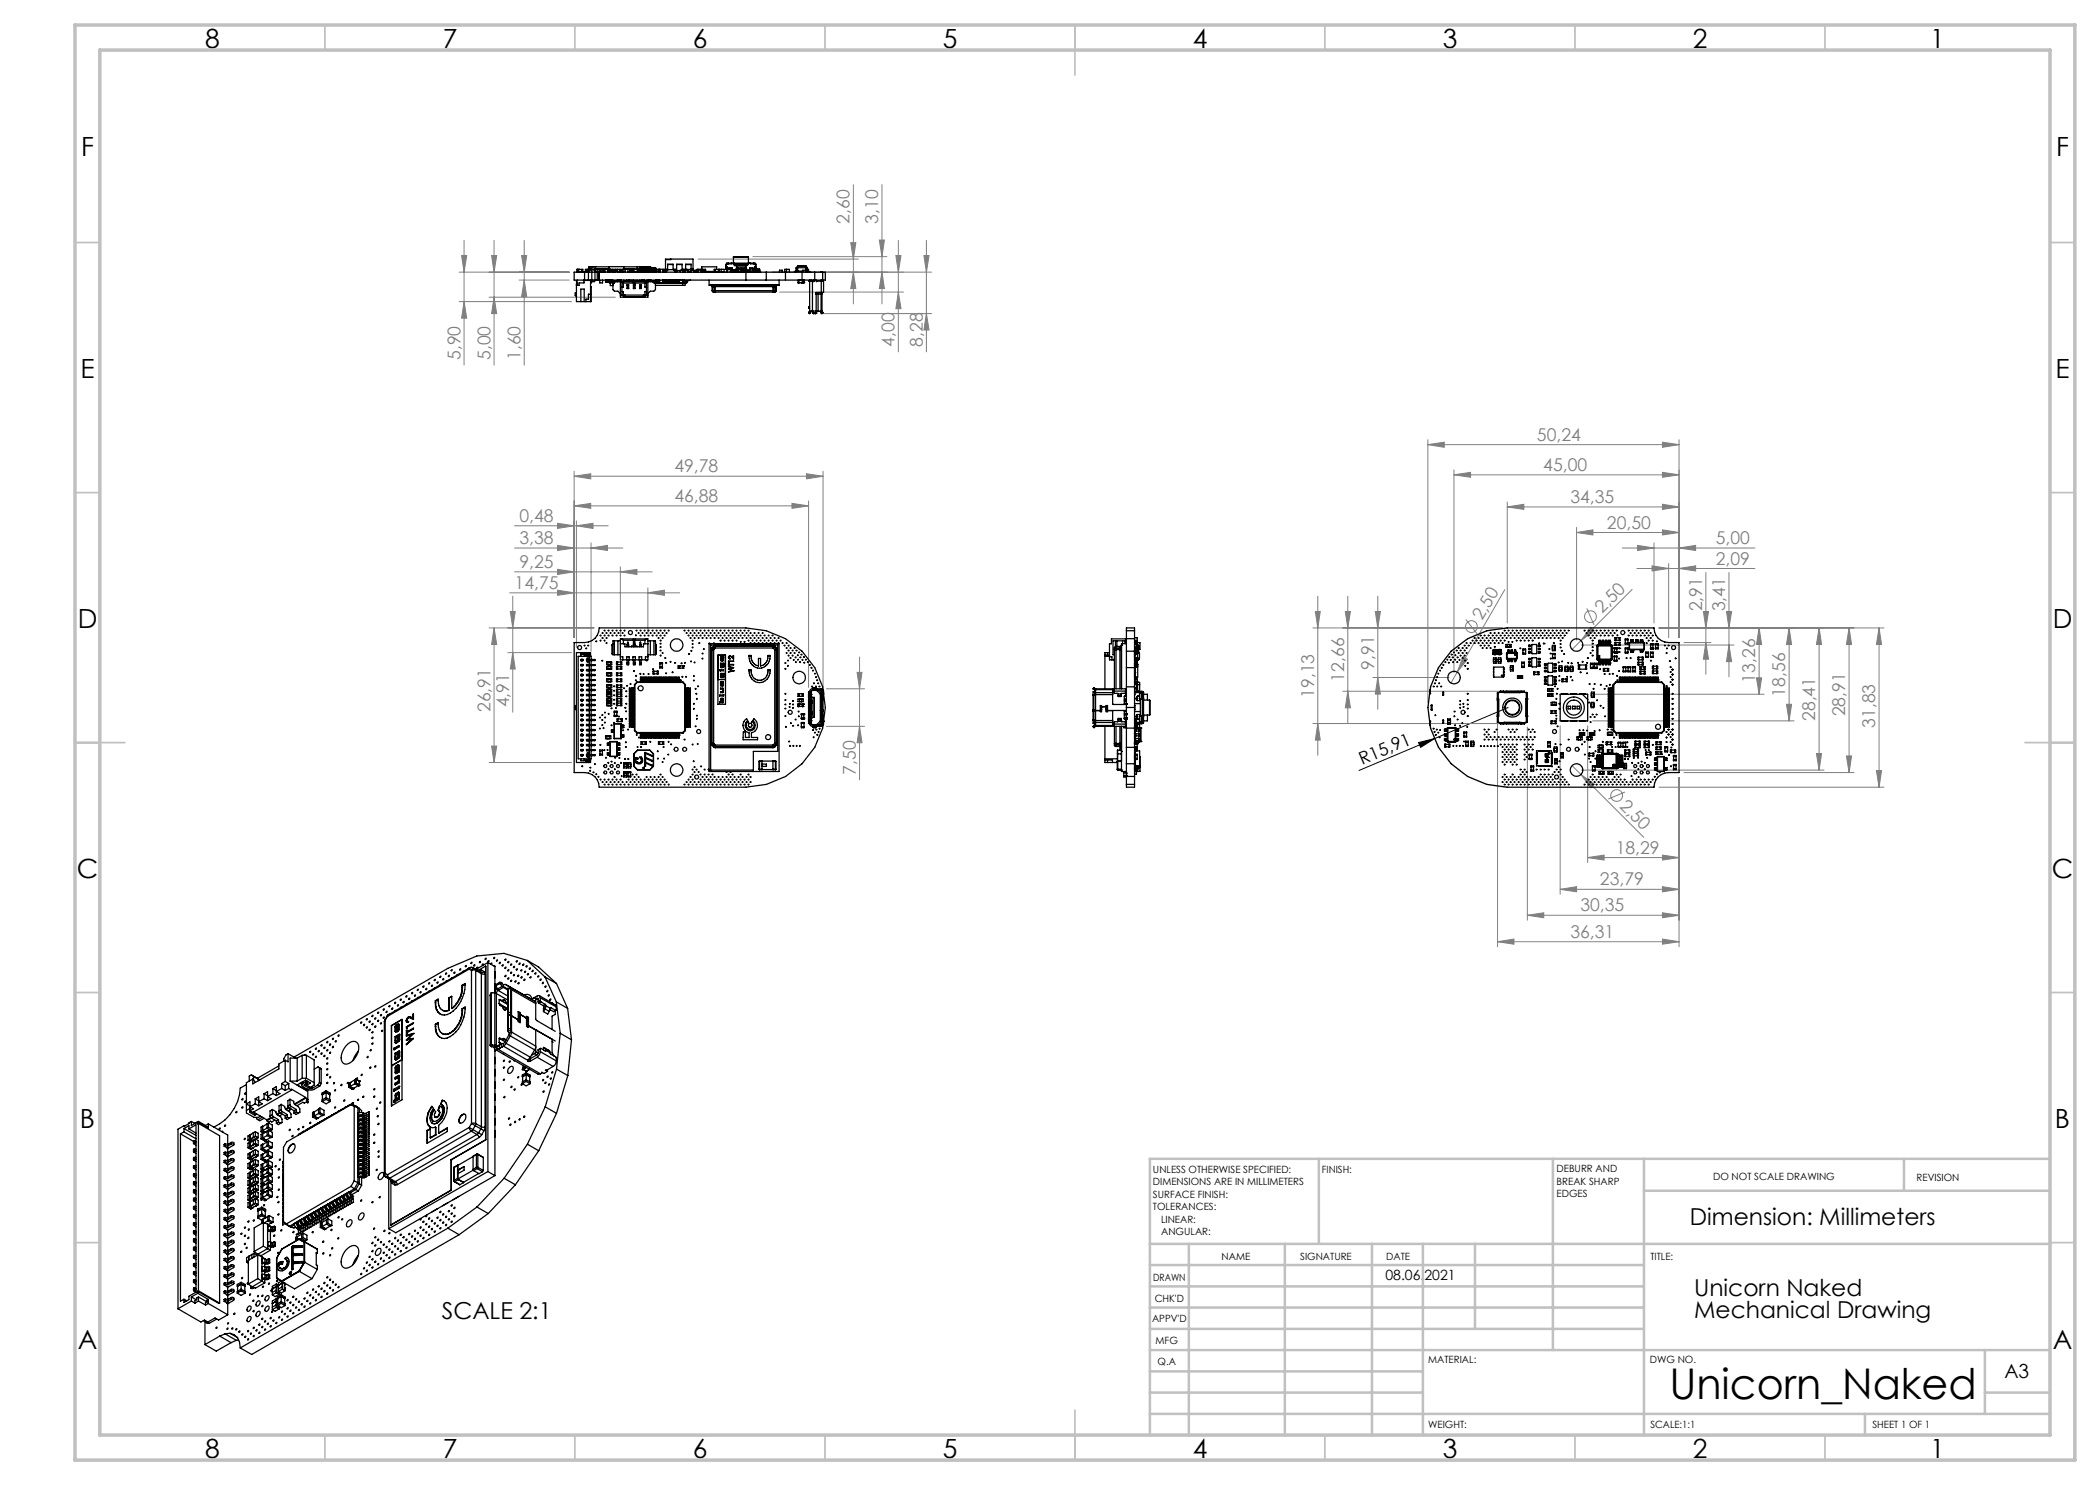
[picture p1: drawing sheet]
<svg xmlns="http://www.w3.org/2000/svg" width="420mm" height="297mm" viewBox="0 0 420 297" stroke-linecap="round" stroke-linejoin="round" font-family="sans-serif">
<defs><g id="words">
<text font-size="8.5" x="333.9" y="279.7">Unicorn_Naked</text>
<g font-size="5.3">
<text x="41" y="9.5">8</text>
<text x="88.5" y="9.5">7</text>
<text x="138.5" y="9.5">6</text>
<text x="188.5" y="9.5">5</text>
<text x="238.5" y="9.5">4</text>
<text x="288.5" y="9.5">3</text>
<text x="338.5" y="9.5">2</text>
<text x="386" y="9.5">1</text>
<text x="16.2" y="31.2">F</text>
<text x="411.2" y="31.2">F</text>
<text x="16.1" y="75.5">E</text>
<text x="411.1" y="75.5">E</text>
<text x="15.5" y="125.5">D</text>
<text x="410.5" y="125.5">D</text>
<text x="15.4" y="175.5">C</text>
<text x="410.4" y="175.5">C</text>
<text x="16" y="225.5">B</text>
<text x="411" y="225.5">B</text>
<text x="15.5" y="269.7">A</text>
<text x="410.5" y="269.7">A</text>
<text x="41" y="291.5">8</text>
<text x="88.5" y="291.5">7</text>
<text x="138.5" y="291.5">6</text>
<text x="188.5" y="291.5">5</text>
<text x="238.5" y="291.5">4</text>
<text x="288.5" y="291.5">3</text>
<text x="338.5" y="291.5">2</text>
<text x="386" y="291.5">1</text>
</g>
<g font-size="4.7">
<text x="338" y="245.1">Dimension: Millimeters</text>
<text x="88.4" y="263.8">SCALE 2:1</text>
<text x="338.8" y="259.2">Unicorn Naked</text>
<text x="338.8" y="263.7">Mechanical Drawing</text>
</g>
<text font-size="3.9" x="400.9" y="275.5">A3</text>
<g font-size="3.5" fill="#808080">
<text x="169.9" y="44.7" transform="rotate(-90 169.9 44.7)">2,60</text>
<text x="175.6" y="44.7" transform="rotate(-90 175.6 44.7)">3,10</text>
<text x="178.9" y="69.4" transform="rotate(-90 178.9 69.4)">4,00</text>
<text x="184.5" y="69.4" transform="rotate(-90 184.5 69.4)">8,28</text>
<text x="92.1" y="72" transform="rotate(-90 92.1 72)">5,90</text>
<text x="98.1" y="72" transform="rotate(-90 98.1 72)">5,00</text>
<text x="104.1" y="72" transform="rotate(-90 104.1 72)">1,60</text>
<text x="307.4" y="88.2">50,24</text>
<text x="134.9" y="94.5">49,78</text>
<text x="308.7" y="94.2">45,00</text>
<text x="134.9" y="100.4">46,88</text>
<text x="314.1" y="100.6">34,35</text>
<text x="103.9" y="104.4">0,48</text>
<text x="321.4" y="105.7">20,50</text>
<text x="103.9" y="108.8">3,38</text>
<text x="103.9" y="113.6">9,25</text>
<text x="343.2" y="112.9">2,09</text>
<text x="343.2" y="108.8">5,00</text>
<text x="102.9" y="117.8">14,75</text>
<text x="296.4" y="124.3" transform="rotate(-60 296.4 124.3)">2,50</text>
<text x="320.4" y="122.9" transform="rotate(-45 320.4 122.9)">2,50</text>
<text x="340.4" y="122.3" transform="rotate(-90 340.4 122.3)">2,91</text>
<text x="345.1" y="122.3" transform="rotate(-90 345.1 122.3)">3,41</text>
<text x="268.8" y="136.3" transform="rotate(-90 268.8 136.3)">12,66</text>
<text x="274.8" y="134" transform="rotate(-90 274.8 134)">9,91</text>
<text x="351.1" y="136.5" transform="rotate(-90 351.1 136.5)">13,26</text>
<text x="98.1" y="142.4" transform="rotate(-90 98.1 142.4)">26,91</text>
<text x="101.8" y="141.5" transform="rotate(-90 101.8 141.5)">4,91</text>
<text x="262.8" y="139.5" transform="rotate(-90 262.8 139.5)">19,13</text>
<text x="357.1" y="139.3" transform="rotate(-90 357.1 139.3)">18,56</text>
<text x="369.1" y="143.3" transform="rotate(-90 369.1 143.3)">28,91</text>
<text x="363.1" y="144.2" transform="rotate(-90 363.1 144.2)">28,41</text>
<text x="375.1" y="145.6" transform="rotate(-90 375.1 145.6)">31,83</text>
<text x="171.2" y="155" transform="rotate(-90 171.2 155)">7,50</text>
<text x="323.8" y="161.4" transform="rotate(45 323.8 161.4)">2,50</text>
<text x="323.2" y="170.7">18,29</text>
<text x="320" y="177.1">23,79</text>
<text x="316.1" y="182.3">30,35</text>
<text x="314.1" y="187.5">36,31</text>
</g>
<text font-size="3.5" x="272.4" y="153" transform="rotate(-23 272.4 153)">R15,91</text>
<text font-size="2.8" x="277.1" y="256.1">08.06.2021</text>
<g font-size="2">
<text x="230.6" y="234.6">UNLESS OTHERWISE SPECIFIED:</text>
<text x="230.6" y="237.1">DIMENSIONS ARE IN MILLIMETERS</text>
<text x="230.6" y="239.6">SURFACE FINISH:</text>
<text x="264.4" y="234.6">FINISH:</text>
<text x="311.3" y="234.5">DEBURR AND</text>
<text x="311.3" y="237">BREAK SHARP</text>
<text x="311.3" y="239.5">EDGES</text>
<text x="342.6" y="236">DO NOT SCALE DRAWING</text>
<text x="383.3" y="236.2">REVISION</text>
<text x="230.6" y="242.1">TOLERANCES:</text>
<text x="232.2" y="244.6">LINEAR:</text>
<text x="232.2" y="247.1">ANGULAR:</text>
<text x="244.3" y="252">NAME</text>
<text x="260" y="251.9">SIGNATURE</text>
<text x="277.2" y="251.9">DATE</text>
<text x="330.1" y="251.9">TITLE:</text>
<text x="230.6" y="256.1">DRAWN</text>
<text x="230.9" y="260.3">CHK'D</text>
<text x="230.4" y="264.4">APPV'D</text>
<text x="231.1" y="268.8">MFG</text>
<text x="231.5" y="273">Q.A</text>
<text x="285.6" y="272.5">MATERIAL:</text>
<text x="330" y="272.5">DWG NO.</text>
<text x="285.6" y="285.5">WEIGHT:</text>
<text x="330.1" y="285.6">SCALE:1:1</text>
<text x="374.5" y="285.6">SHEET 1 OF 1</text>
</g>
</g></defs>
<g fill="none" stroke="#808080" stroke-width=".2">
<path d="M170.7 36.9v23.9M176.4 36.9v23.9M91.8 54.4h22M92.3 51.1h1l-.5 3.3zM92.8 48.1v24.9M97.8 59.4h25.3M98.3 51.1h1l-.5 3.3zM98.8 48.1v24.9M98.8 59.4l.5 3.3h-1zM103.8 56h10M104.3 51.1h1l-.5 3.3zM104.8 48.1v24.9"/>
<path d="M104.8 56l.5 3.3h-1zM139.6 51.8h32.1M150.6 51.3h26.8M154.4 54.4h31.9M155.9 58.4h24.8M170.1 48.5h1.1l-.5 3.3zM170.7 54.4l.5 3.3h-1.1zM175.9 48h1l-.5 3.3zM176.4 54.4l.5 3.3h-1zM179.2 51.1h1l-.5 3.3zM179.7 48.1v22.3M179.7 58.4l.5 3.3h-1z"/>
<path d="M184.8 51.1h1l-.5 3.3zM185.3 48.1v22.3M91.8 60.3h22.5M92.8 60.3l.5 3.3h-1zM164.1 62.7h22.2M185.3 62.7l.5 3.3h-1zM114.8 95.2l3.3-.4v1zM114.8 94.3v33.2M114.8 95.2h49.8M161.3 94.8l3.3 .4-3.3 .6zM164.6 94.3v43.8M285.6 88.9l3.3-.5v1.1z"/>
<path d="M285.6 87.9v52.6M285.6 88.9h50.2M290.8 95l3.3-.5v1zM290.8 94v40.5M290.8 95h45M332.5 88.4l3.3 .5-3.3 .6zM332.5 94.5l3.3 .5-3.3 .5zM335.8 87.9v39.6M101.9 118.6h34M102.6 119.2v23.2M102.9 109.6h21.7M102.9 105.2h18.7"/>
<path d="M102.9 114.4h27.5M111.5 104.7l3.3 .5-3.3 .5zM111.5 109.1l3.3 .5-3.3 .5zM111.5 113.9l3.3 .5-3.3 .5zM111.5 118l3.3 .6-3.3 .5zM114.8 101.2l3.3-.5v1zM114.8 101.2h46.9M115.3 105.2l3.3-.5v1zM115.3 104.2v25.3M118.2 109.6l3.3-.5v1zM118.2 108.6v21.7M124.1 114.4l3.3-.5v1z"/>
<path d="M124.1 113.4v13.3M129.6 118.6l3.3-.6v1.1zM129.6 117.6v9.1M158.4 100.7l3.3 .5-3.3 .5zM161.7 100.2v37.3M263.6 119.2v31.9M269.6 119.2v25.4M275.6 119.2v22.6M301 117.9l-9.6 16.5M301.4 101.4l3.4-.5v1zM301.4 100.4v24.2M301.4 101.4h34.4"/>
<path d="M315.3 106.5l3.3-.5v1zM315.3 105.5v22.5M315.3 106.5h20.5M324.4 109.6h26.6M326.4 117.9l-12 12M327.4 113.7h23.6M327.5 109.1l3.3 .5-3.3 .5zM330.4 113.2l3.3 .5-3.3 .5zM330.8 108.6v16M332.5 106l3.3 .5-3.3 .5zM332.5 100.9l3.3 .5-3.3 .5zM333.7 112.7v14.8"/>
<path d="M335.8 109.6l3.3-.5v1zM335.8 113.7l3.3-.5v1zM341.2 114.5v20.4M345.8 114.5v20.9M97.8 125.6h21M98.8 125.6v26.9M98.8 125.6l.5 3.3h-1zM101.6 130.5h12.7M102.1 122.3h.9l-.4 3.3zM102.6 130.5l.4 3.3h-.9zM165.3 137.8h7.6M171.4 134.5h1l-.5 3.3z"/>
<path d="M171.9 131.4v24.6M262.6 125.6h37.9M263.1 122.3h1l-.5 3.3zM268.6 138.3h31.6M269.1 122.3h1l-.5 3.3zM269.6 138.3l.5 3.3h-1zM274.6 135.5h15.2M275.1 122.3h1l-.5 3.3zM275.6 135.5l.5 3.3h-1zM291.4 134.4l-1.2 2.2M292.6 131.3l.9 .5-2.1 2.6zM293.2 123.9l2.2 2.8"/>
<path d="M316.3 129h30.5M317.4 121.7l1.4 3.3M318.2 125.4l.7 .7-2.7 2zM318.5 138.8h34.3M331.8 125.6h45M336.8 128.5h5.4M340.7 122.3h1l-.5 3.3zM341.2 128.5l.5 3.3h-1zM345.3 122.3h1l-.5 3.3zM345.8 129l.5 3.3h-1zM351.3 135.6h1l-.5 3.2zM351.8 125.6l.5 3.3h-1z"/>
<path d="M351.8 125.6v13.2M357.8 125.6l.5 3.3h-1zM357.8 125.6v18.6M363.8 125.6l.5 3.3h-1zM363.8 125.6v28.4M369.8 125.6v28.9M369.8 125.6l.5 3.3h-1zM375.8 125.6l.5 3.3h-1zM375.8 125.6v31.8M97.8 152.5h16.5M98.3 149.2h1l-.5 3.3zM165.3 145.3h7.6"/>
<path d="M171.9 145.3l.5 3.3h-1zM262.6 144.7h37.4M263.6 144.7l.5 3.3h-1zM299.5 143.9v45.4M305.5 145.4v38.6M312 145.2v33.7M314.4 153.1l1.8 1.8M316.2 154.9l2.7 2-.7 .7zM316.2 154.9l12.6 12.6M316.3 154h48.5M317.5 145.2v27.3M318.5 144.2h40.3"/>
<path d="M325 158.4l-3.3 1.4M331.8 157.4h45M335.8 155.5v33.8M336.8 154.5h34M357.3 140.9h1l-.5 3.3zM363.3 150.7h1l-.5 3.3zM369.3 151.2h1l-.5 3.3zM375.3 154.1h1l-.5 3.3zM312 177.9l3.3-.6v1.1zM312 177.9h23.8M317.5 171.5l3.3-.5v1zM317.5 171.5h18.3"/>
<path d="M332.5 171l3.3 .5-3.3 .5zM332.5 177.3l3.3 .6-3.3 .5zM299.5 188.3l3.3-.5v1zM299.5 188.3h36.3M305.5 183.1l3.3-.5v.9zM305.5 183.1h30.3M332.5 182.6l3.3 .5-3.3 .4zM332.5 187.8l3.3 .5-3.3 .5z"/>
<circle cx="294.3" cy="125.3" r="1.17"/>
<circle cx="318.1" cy="123.3" r="1.18"/>
<circle cx="323.3" cy="159.1" r="1.18"/>
</g>
<path d="M283.7 148.5l3.2-.8-2.8 1.8zM286.9 147.7l-15.1 6.4M301.6 141.5l-14.7 6.2" fill="none" stroke="#000" stroke-width=".2"/>
<path d="M301.4 125.6a15.9 15.9 0 0 0-15.7 15.9 15.9 15.9 0 0 0 15.7 15.9" fill="none" stroke="#c0c0c0" stroke-width=".2"/>
<g fill="none" stroke="#c0c0c0" stroke-width=".35">
<path d="M65 5v5M115 5v5M165 5v5M215 5v10M265 5v5M315 5v5M365 5v5M15 48.5h5M410 48.5h5M15 98.5h5M410 98.5h5M15 148.5h10"/>
<path d="M405 148.5h10M15 198.5h5M410 198.5h5M15 248.5h5M410 248.5h5M65 287v5M115 287v5M165 287v5M215 282v10M265 287v5M315 287v5M365 287v5"/>
</g>
<g fill="none" stroke="#c0c0c0" stroke-width=".5">
<path d="M263.8 231.8v17M310.6 231.8v38.2M328.8 231.8v55.2M328.8 238.2h81.2M380.8 231.8v6.4M410 231.8h-180v55.2M230 248.8h180M230 257.3h98.8M230 253h98.8M237.8 248.8v38.2M257 248.8v38.2M274.4 248.8v38.2"/>
<path d="M284.6 248.8v38.2M295 248.8v17M230 265.8h98.8M230 261.5h98.8M230 278.5h54.6M230 274.3h54.6M230 270h180M397 278.5h13M397 270v12.8M230 282.8h180M373 282.8v4.2"/>
</g>
<path d="M15 5h400v287h-400zM20 10h390v277h-390z" fill="none" stroke="#c0c0c0" stroke-width=".7"/>
<path d="M283.7 148.5l3.2-.8-2.8 1.8z" fill="#000"/>
<g fill="#808080">
<path d="M318.2 125.4l.7 .7-2.7 2z"/>
<path d="M292.6 131.3l.9 .5-2.1 2.6z"/>
<path d="M316.2 154.9l2.7 2-.7 .7z"/>
<path d="M332.5 100.9l3.3 .5-3.3 .5zM301.4 101.4l3.4-.5v1zM335.8 109.6l3.3-.5v1zM327.5 109.1l3.3 .5-3.3 .5zM332.5 171l3.3 .5-3.3 .5zM317.5 171.5l3.3-.5v1zM332.5 182.6l3.3 .5-3.3 .4zM305.5 183.1l3.3-.5v.9zM332.5 187.8l3.3 .5-3.3 .5zM299.5 188.3l3.3-.5v1zM332.5 177.3l3.3 .6-3.3 .5zM312 177.9l3.3-.6v1.1zM335.8 113.7l3.3-.5v1zM330.4 113.2l3.3 .5-3.3 .5zM332.5 94.5l3.3 .5-3.3 .5zM290.8 95l3.3-.5v1z"/>
<path d="M111.5 104.7l3.3 .5-3.3 .5zM115.3 105.2l3.3-.5v1zM111.5 109.1l3.3 .5-3.3 .5zM118.2 109.6l3.3-.5v1zM114.8 101.2l3.3-.5v1zM158.4 100.7l3.3 .5-3.3 .5zM114.8 95.2l3.3-.4v1zM161.3 94.8l3.3 .4-3.3 .6zM111.5 113.9l3.3 .5-3.3 .5zM124.1 114.4l3.3-.5v1zM111.5 118l3.3 .6-3.3 .5zM129.6 118.6l3.3-.6v1.1zM285.6 88.9l3.3-.5v1.1zM332.5 88.4l3.3 .5-3.3 .6zM315.3 106.5l3.3-.5v1zM332.5 106l3.3 .5-3.3 .5z"/>
<path d="M171.9 145.3l.5 3.3h-1zM171.4 134.5h1l-.5 3.3zM351.3 135.6h1l-.5 3.2zM351.8 125.6l.5 3.3h-1zM345.8 129l.5 3.3h-1zM345.3 122.3h1l-.5 3.3zM269.6 138.3l.5 3.3h-1zM269.1 122.3h1l-.5 3.3zM263.6 144.7l.5 3.3h-1zM263.1 122.3h1l-.5 3.3zM363.3 150.7h1l-.5 3.3zM363.8 125.6l.5 3.3h-1z"/>
<path d="M170.7 54.4l.5 3.3h-1.1zM170.1 48.5h1.1l-.5 3.3z"/>
<path d="M176.4 54.4l.5 3.3h-1zM175.9 48h1l-.5 3.3z"/>
<path d="M102.1 122.3h.9l-.4 3.3zM102.6 130.5l.4 3.3h-.9zM98.8 125.6l.5 3.3h-1zM98.3 149.2h1l-.5 3.3zM104.3 51.1h1l-.5 3.3zM104.8 56l.5 3.3h-1zM98.3 51.1h1l-.5 3.3zM98.8 59.4l.5 3.3h-1zM92.3 51.1h1l-.5 3.3zM92.8 60.3l.5 3.3h-1zM179.2 51.1h1l-.5 3.3zM179.7 58.4l.5 3.3h-1zM375.8 125.6l.5 3.3h-1zM375.3 154.1h1l-.5 3.3zM369.8 125.6l.5 3.3h-1zM369.3 151.2h1l-.5 3.3zM357.8 125.6l.5 3.3h-1zM357.3 140.9h1l-.5 3.3zM340.7 122.3h1l-.5 3.3zM341.2 128.5l.5 3.3h-1zM275.1 122.3h1l-.5 3.3zM275.6 135.5l.5 3.3h-1z"/>
<path d="M184.8 51.1h1l-.5 3.3zM185.3 62.7l.5 3.3h-1z"/>
</g>
<g fill="none" stroke="#000" stroke-width=".25">
<path d="M114.8 54.4h50.3v1.6h-50.3zM115.3 58.5l-.3 .1v.5l.3 .2M115.4 56.8l-.1 .1M115.4 56.8l-.1 3.5h2.9v-3h-.1M115.5 56l-.2 .2 .1 .6M115.5 53.9v.5M115.7 53.9h.6M115.7 54.4h.6M115.7 53.9v.5M116 53.9h-.6v.5M116 54.4h.1M116.3 54.4v-.5h.3v.5"/>
<path d="M116.7 56l.1 .2M116.7 56.1h1.4v4.2M116.8 56.1v.5h-1v.5h-.5M116.9 54.4v1.6M117.5 53.9h-.4v.5M117.7 54v.4M117.7 54.4v1.6M117.8 53.9h.1M117.8 54l-.1 .2M117.8 54.1v.2M117.8 54.3h.1M117.8 53.3l12.2 .1"/>
<path d="M117.8 53.3v.5M117.9 53.4v1M118.1 56.2h.1M118.1 58.8h-.4v1h-.5v.5M118.2 56l-.1 .2M118.3 53.4v1M118.4 54.4v1.6M118.9 56l.1 .1-.1 .2h-.5l-.3 .3M119 54.4h.1M119 54.3v.1M119 53.8v.3M119 54h-1.4l-.1 .4"/>
<path d="M119 54.3h.1M119 54.1h.1M119.1 53.3v.1M119.3 53.8v.1M119.5 54.4v1.6M119.5 53.8v.1M119.6 54.4v-.5h-.6v2.1M119.6 53.9h.3M119.6 54.4h.3M119.8 53.8v.1M119.8 54.4l-.1 1.6M119.8 54.4v1.6"/>
<path d="M119.9 56v.6h.6v-.6M119.9 54.4v-.5h.6v.5M120 53.8v.6M120.1 53.9h.1M120.1 53.9l-.1 .5h.5M120.1 53.9h.4M120.3 53.8v.1M120.5 53.8v.1M120.5 53.9h.1M120.5 54.4h.1M120.5 53.9v.5M120.5 54.4h.3"/>
<path d="M120.5 54.1h.3M120.5 54.3h.3M120.8 54.3v.1M120.8 53.8v.3M120.8 54h.2M120.8 54.1v.2M120.8 54.4h.1M121 53.8v.1M121.1 56v.4h1.2v-.4M121.1 56.1h1.2v.3h-1.2zM121.2 53.8v.1M121.3 56v.4"/>
<path d="M121.4 56.1v.3M121.5 53.8v.1M121.5 53.9h-.5v.5M121.5 54.4h.1M121.5 54.1h.1M121.5 54.3h.1M121.5 53.9v.5M121.6 56v.1M121.6 56.4h.1M121.7 56h.1M121.8 53.8v.1M121.8 53.8h-4.1l-.3 .2-.1 .3-.5 .1"/>
<path d="M121.8 53.8h.1M121.8 54.1v.3M121.8 53.3v.6M121.8 54.4h.2M121.8 56.4h.1M122 54.3v.1M122.1 56v.1M122.1 56.4v.7h.5M122.1 54.2v.2M122.1 53.9v.1M122.1 54v.2M122.1 54.2h.5"/>
<path d="M122.1 54h.5M122.3 56.2h.1M122.4 56v.3h1.1M122.6 54.2v.2M122.6 53.9v.1M122.6 56.3l.2 .3M122.6 54v.2M122.6 54.4h.2M122.6 56v.3M122.7 54.4h.1M122.7 56.3l.1 .1M122.8 54.4h.1"/>
<path d="M122.8 56.3v.3h-.9l-.1-.2M122.8 54.3v.1M123 54.2v.2M123 53.9v.1M123 54v.2M123 54.2h.5M123 54h.5M123.3 56.3h.1M123.4 56l.4 .3M123.5 54.2v.2M123.5 53.9v.1M123.5 54v.2"/>
<path d="M123.5 56v.1M123.5 56.3h.1M123.5 54.4h.1M123.5 56.1h.6M123.5 54.3v.1M123.6 56v.1M123.8 56l-.1 .1M124 56v.1M124 54.2v.2M124 53.9v.1M124 54v.2M124 54.2h.5"/>
<path d="M124 54h.5M124.1 56.3h-1l-.5 .5v1.1l.3 .3h.7l.5 .5M124.1 59h5.5M124.1 56v.2M124.3 56v.2h-.2v3.2h5.5v-3.3M124.4 58.3h.3v1h4.3v-1h.3M124.4 56.3v2.7M124.4 56.3h2.3M124.4 56.3l.3 .3M124.5 54.2v.2M124.5 53.9v.1M124.5 54v.2"/>
<path d="M124.5 54.4h.1M124.7 56.6v.8h-.3M124.7 56.6h4.3M124.7 53.3v1h-2.9v-.4M124.8 56v.2h4.1M124.8 53.8h3.5M125 53.8v.1M125 59v.4M125.1 53.9v.5M125.3 53.8v.1M125.3 56v.2M125.4 56v.2"/>
<path d="M125.4 57v.7M125.4 57h.3M125.4 57l.1 .1M125.4 57.7h.3M125.5 53.8v.1M125.5 57.1h.1M125.5 57.5h.1M125.5 57.1v.4M125.5 57.5l-.1 .2M125.6 53.9v.5M125.6 57.1v.4M125.6 57.5l.1 .2"/>
<path d="M125.7 56v.2M125.7 57v.7M125.7 57l-.1 .1M125.8 53.8v.1M125.9 56l.5 .1v.1M126 53.8v.1M126 53.9h-4.4v.5M126 54.4h.3M126 54.1h.3M126 54.3h.3M126 53.9v.5M126.2 56.1v.1"/>
<path d="M126.3 54.3v.1M126.3 53.8v.3M126.3 54h.2M126.3 54.1v.2M126.3 54.4h.1M126.4 56.2h.1M126.5 54.3v.1M126.5 53.8v.3M126.5 54.4h.1M126.5 54.1h.1M126.5 54.3h.1M126.5 54.1v.2"/>
<path d="M126.6 56v.2M126.6 54.4v-.5h.2v.5M126.7 56v.6M126.7 57v.7M126.7 57h.3M126.7 57l.1 .1M126.7 57.7h.3M126.8 53.8v.1M126.8 57.1v.4M126.8 57.1h.1M126.8 57.5h.1M126.8 57.5l-.1 .2"/>
<path d="M126.8 53.9h.7M126.8 54.4h.7M126.9 57.1v.4M126.9 57.5l.1 .2M127 56.2v.4M127 56.3h2.3M127 56v.2M127 57v.7M127 57l-.1 .1M127.2 53.9h.6v.5M127.2 54.4h.1M127.3 54.4h.1"/>
<path d="M127.4 56v.2M127.5 53.4v.5M127.5 53.9v.5M127.7 53.9h.1M127.7 54.4h.1M127.7 53.9v.5M127.8 53.9h.1M127.8 54.4h.1M127.8 54h.3l.2 .4M127.9 53.4l.1 .4-.1 .6M127.9 56v.2M127.9 57v.7"/>
<path d="M127.9 57l.1 .1M127.9 57h.3M127.9 57.7h.3M127.9 54.3h.2M127.9 53.4h2.1M128 54.2h.1M128 53.9h.1M128 54.3v.1M128 53.8h.3M128 57.1h.1M128 57.5h.1M128 57.1v.4"/>
<path d="M128 57.5l-.1 .2M128.1 53.8l.1 .1M128.1 54.3v.1M128.1 54v.4M128.1 54h.1M128.1 57.1v.4M128.1 57.5l.1 .2M128.2 54.1h.1M128.2 54.1v.3M128.2 53.9h.1M128.2 53.9v.2M128.2 56v.2"/>
<path d="M128.2 57v.7M128.2 57l-.1 .1M128.2 54.1l.1 .2M128.2 56.1h.2M128.3 53.7h.1M128.3 54.3h.1M128.3 54.3l.1 .1v-.1M128.3 53.7l-.1 .2M128.3 53.9h.1M128.3 54.1h.1M128.3 53.9v.2M128.3 53.9h2.8"/>
<path d="M128.3 54.1h.3M128.3 54.1l.1 .2M128.4 56.1v.1M128.4 56.2h.1M128.4 56v.1M128.4 53.5v.2M128.4 53.5l-.1 .2M128.4 54.3h2.7M128.4 53.7l-.1 .2M128.4 53.7h2.7M128.4 53.5h2.7M128.6 54.2v.2"/>
<path d="M128.6 53.9v.3M128.6 56.1v.1M128.6 56.1h.3v.1M128.6 56.2h.1M128.6 54.2h.1M128.6 56v.1M128.6 54.2h.3M128.6 54.4h.3M128.7 59v.4M128.9 56.2h.1M128.9 56v.2M128.9 54.2v.2"/>
<path d="M128.9 53.9v.3M128.9 54.2h.1M128.9 54.1h.4M129 56.6v.8h.3M129.3 54.2v.2M129.3 53.9v.3M129.3 54.2h.1M129.3 54.2h.2M129.3 54.4h.2M129.3 56.3v2.7M129.3 56.3l-.3 .3M129.4 56v.2h.5"/>
<path d="M129.5 54.2v.2M129.5 53.9v.3M129.5 54.2h.1M129.5 54.1h.4M129.6 56.3h1l.5 .5v1.1l-.3 .3h-.7l-.5 .5M129.6 56v.1M129.6 56.1h.3M129.9 56.1v.1M129.9 56v.1M129.9 56.2v.1M129.9 54.2v.2M129.9 53.9v.3"/>
<path d="M129.9 54.2h.3M129.9 54.4h.3M129.9 54.2h.1M130 53.4h.1M130 53.4l.1 .1M130.1 56v.1M130.1 53.4l.1 .1M130.2 54.2v.2M130.2 53.9v.3M130.2 54.2h.1M130.2 54.1h.4M130.2 56l-.4 .3"/>
<path d="M130.4 56.3h.1M130.6 54.2v.2M130.6 53.9v.3M130.6 54.2h.2M130.6 54.4h.2M130.6 54.2h.1M130.6 56.3h.1M130.8 56.3v.2h.6M130.8 54.2v.2M130.8 53.9v.3M130.8 54.2h.1M130.8 54.1h.3"/>
<path d="M130.9 56.5v.1M131.1 53.7h.1M131.1 54.3h.1M131.1 54.3v.1l.1-.1M131.1 53.5v.2M131.1 53.5l.1 .2M131.1 53.7v.2M131.1 53.9h.1M131.1 54.1h.1M131.1 56.5v.2M131.1 53.9v.2M131.1 56v.3"/>
<path d="M131.1 54.1v.2M131.1 54.4h.1M131.2 53.7v.2M131.2 54.3h.1M131.2 54.2v.2M131.2 53.9h.1M131.2 54.1h.1M131.2 53.9v.2M131.2 53.9h1.3v.5M131.2 54.1v.2M131.3 56v.3h-1.2M131.3 56.1h.1"/>
<path d="M131.4 56.5v.2M131.4 56v.1M131.4 56v.6h.3v-.6M131.6 56.6v.1M131.7 56.2h.2M131.7 56.3h.2M131.7 56.1h.2M131.8 54h.2M131.8 54.4h.1M131.8 54.1h.1M131.8 53.9v.5M131.8 54v.4"/>
<path d="M131.9 56.1v.1M131.9 56.3v.4M131.9 53.9v.1M131.9 56v.1M131.9 56.2v.1M131.9 56.4h.1M131.9 56v.6h.6v-.6M132 53.9v.5M132.1 56.6v.1M132.4 56.6v.1M132.5 56.4h.1M132.5 54h.8"/>
<path d="M132.5 53.9h.2M132.5 54.1h.6M132.6 56.1v.1M132.6 56.3v.4M132.6 56v.1M132.6 56.2v.1M132.6 56.2h.3M132.6 56.3h.3M132.6 56.1h.3M132.8 54v.4M132.9 56.1v.1M132.9 56.3v.4"/>
<path d="M132.9 56v.1M132.9 56.2v.1M132.9 56.4h.2M132.9 54v-.1h-.2v.5M132.9 54.4h.1M133 54v.1M133 54.4h.1M133.1 56.1v.1M133.1 56.3v.4M133.1 53.8v.5h.2M133.1 53.8v-2h5.5v2M133.1 56v.1"/>
<path d="M133.1 56.2v.1M133.1 56.2h.2M133.1 56.3h.2M133.1 53.8h.4M133.1 56.1h.2M133.2 54.3l-.7 .1M133.2 54.3v.1M133.3 54.4v-.5h1.6v.5M133.3 56.1v.1M133.3 56.3v.4M133.3 56v.1M133.3 56.2v.1"/>
<path d="M133.3 56.4h.3M133.5 52.9h1.1M133.5 52.9v1M133.6 56.1v.1M133.6 56.3v.4M133.6 56v.1M133.6 56.2v.1M133.6 56.2h.3M133.6 56.3h.3M133.6 56.1h.3M133.9 56.1v.1M133.9 56.3v.4"/>
<path d="M133.9 56v.1M133.9 56.2v.1M133.9 56.4h.2M134.1 56.1v.1M134.1 56.3v.4M134.1 56v.1M134.1 56.2v.1M134.1 56.2h.3M134.1 56.3h.3M134.1 56.1h.3M134.2 51.8v.1h-1.1M134.4 56.1v.1"/>
<path d="M134.4 56.3v.4M134.4 56v.1M134.4 56.2v.1M134.4 56.4h.2M134.6 56.1v.1M134.6 56.3v.4M134.6 56v.1M134.6 56.2v.1M134.6 56.2h.3M134.6 56.3h.3M134.6 56.1h.3M134.6 52.9v1"/>
<path d="M134.6 53.8h.7M134.7 54h.1M134.7 53.9v.1M134.9 56.1v.1M134.9 56.3v.4M134.9 56v.1M134.9 56.2v.1M134.9 56.4h.2M134.9 54.3h.4M134.9 54h.4M135.1 56.1v.1M135.1 56.3v.4"/>
<path d="M135.1 56v.1M135.1 56.2v.1M135.1 56.2h.3M135.1 56.3h.3M135.1 56.1h.3M135.2 54.3l-.3 .1M135.3 54.3v.1M135.3 52.9h1.1M135.3 54.1v.3M135.3 52.9v1.2M135.3 54.1h.8M135.4 56.1v.1"/>
<path d="M135.4 56.3v.4M135.4 56v.1M135.4 56.2v.1M135.4 56.4h.2M135.6 56.1v.1M135.6 56.3v.4M135.6 56v.1M135.6 56.2v.1M135.6 56.2h.1M135.6 56.3h.1M135.6 56.1h.1M135.7 56.5h.1"/>
<path d="M135.7 56.1h.1M135.7 56.1v.4M135.7 56.5h1M135.7 56.1h1M135.8 56.1h.1M135.8 56v.1M135.8 56.5h.1M135.8 56.1v.4M135.9 56.5v.2M135.9 56v.1M136.1 54.4v-.4h1.5v.4M136.4 53.8h.7"/>
<path d="M136.4 52.9v1.1M136.5 56h.1M136.5 56.5h.1M136.5 56.1v.4M136.6 56l-.1 .1M136.6 56v.1M136.6 56.5h.1M136.6 54.3h.5M136.6 54v.4M136.6 56.5l-.1 .6M136.7 56.1h.1M136.7 56.5h.1"/>
<path d="M136.7 56.1v.4M137 56l.1 .4-.1 .7h-5.9M137.1 54v.4M137.1 52.9h1.1M137.1 52.9v1.1M137.2 54v-.1h.2v.1M137.4 56l-.2 .4h-.5M137.4 53.9h.6M137.6 54.4h.4M138.1 56l-.5 .1-.2 .4-.2 .2h-6.3M138.2 52.9v1M138.3 54h.5v.4"/>
<path d="M138.3 53.9v.5M138.6 53.8v.2M138.6 53.8l-.6 .1v.5M139.2 54v.4M139.3 54v.4M139.4 54.4h.1M139.4 54.3h.2M139.4 54.4v-.5h.8v.5M139.4 54.1h.2M139.6 53.9v.5M140.2 54.1h.8v.3h-.8M140.2 53.9h.1"/>
<path d="M140.3 54v-.1h.1v.1M140.3 53.9v-.5h3v.5M140.4 54v.1M140.4 54.4h.1M140.4 54h.1M140.5 54v-.1h.6v.5M140.5 54.4h.1M140.8 54v.1M140.8 54.4h.1M141.1 54h-1.9v.4M141.1 54.4h.1M141.1 54.4v-.1h.2v.1l.4-.1v.1"/>
<path d="M141.3 54.4h.1M141.5 54.3h.1M141.7 54.4h.2M141.8 56v1h14v-1M141.9 54.4v-.1h.2v.1M142.1 57h.1M142.1 54.4h.2M142.2 57l.2 .3M142.3 57l.2 .3M142.3 54.4v-.1h.2v.1M142.4 57.3h.1M142.4 58.1l.3 .3"/>
<path d="M142.4 58.1h.1M142.4 57.3v.8M142.5 58.1l.2 .3M142.5 57.3v.8M142.5 54.4h.1M142.5 57.3h.3M142.5 58.1h.3M142.6 54.4h.1M142.7 57l.1 .3M142.7 54.3h.1M142.7 58.4h12.2M142.8 54.3l.2 .1"/>
<path d="M142.8 57.3h.3M142.8 58.1l.2 .3 .1-.3M142.8 58.1h.3M142.8 54.3l-.2 .1M142.8 54.3v-.4h.3v.5M142.8 57.3v.8M143.1 57h.1M143.1 57v.3M143.1 53.9h.6M143.1 57.3h11.5M143.1 58.1h11.5M143.1 57.3v.8"/>
<path d="M143.1 54.4h.6M143.1 54.4h.1M143.3 54.4h.1M143.9 53.9v.5M144.3 53.9v.5M144.5 54.4l.1-.1 .3 .1M144.8 54.3v-.4h-1.1v.5M145.2 53.8v.1l.1-.1M145.2 53.8h.1M145.2 53.4h.1M145.2 53.4v.4M145.2 52.9l.1 .5"/>
<path d="M145.3 52.9l-.1 .1 .1 .4M145.3 53.4h.2v1M145.3 53.4v.4M145.4 52.8l-.1 .1M145.4 52.8h.1M145.4 52.6l-.2 .3M145.4 52.6h5.6M145.4 52.8l.1 .1h-.2M145.4 52.6v.2M145.4 53.4v1M145.5 53.9h.8v.5M145.7 52.6v.2h.6v-.2"/>
<path d="M145.8 53.7h.6M145.8 53.9v-.3h.6v.4M146 53.9v.5M146.3 54h.8v.4M146.3 54.1h.8v.3h-.8M146.4 54v.1M146.4 54.4h.1M146.4 54h.2M146.6 54.4h.1M146.7 51.4v-.1h2.9l.1 .1M146.7 52.8h.1M146.7 52.8l.3 .3"/>
<path d="M146.7 52.6v.2M146.7 52.6h.1M146.7 51.4h3M146.7 51.4v1.2M146.7 52.8h2.9M146.9 54v.1M146.9 54.4h.1M147 53.1h2.4M147 53.1h.1M147.2 53.8h.1M147.2 53.8l.3 .5M147.3 53.8h1.9"/>
<path d="M147.3 53.8l.2 .5M147.4 53.4l-.2 .4M147.4 53.4l-.1 .4M147.4 53.4h1.7M147.5 54.2v.2M147.5 54.2v-.5h.2v.5M147.5 54.2h.2M147.7 54.2v.2M148 54.3v.1M148.2 54.2v.2M148.2 54.2v-.5h.2v.7M148.2 54.2h.2"/>
<path d="M148.4 54.3h-.9M148.4 54h1v.4M148.4 54.1h1v.3h-1zM148.7 54v.1M148.7 54.4h.1M148.8 54v-.3h.2v.3M148.8 54.4h.1M149 54.4h.1M149.1 53.4l.2 .4M149.1 53.4l.1 .4M149.2 54v.1M149.2 54.4h.1"/>
<path d="M149.2 54.4v1.6M149.2 53.8h.1M149.2 53.8v.2M149.3 53.8v.2M149.4 53.1h.1M149.6 52.8l-.2 .3M149.7 52.8h-.1M149.7 52.8l-.3 .3M149.7 52.6v.2M149.7 52.6h.1M149.7 51.4v1.2M149.8 54.3v.1"/>
<path d="M149.8 54h.1M149.8 54.3h.1M149.9 54.3h.1M149.9 54h-.1v.3M149.9 53.8h2v.2M149.9 53.7h.7M150.1 52.6v.2h.6v-.2M150.2 54.4h.1M150.3 54.4h.1M150.4 54.4v-.4h.6l.1 .4M150.5 54.4h.1M150.6 53.8v-.2h-.7v.8"/>
<path d="M150.6 54.4v-.1h.2v.1M151 52.8l.1 .1M151 52.6l.1 .2v.6M151 52.8h.1M151 54.4h.1M151 53.4v.4v-.4h.2M151 52.8l-.1 .1h.2M151 52.6v.2M151.1 52.9l.1 .1M151.1 53.4h-.2v.4M151.1 52.9v.5M151.1 53.4h.1"/>
<path d="M151.2 53.8h.1M151.2 53.4v.4M151.2 54.4h.1M151.3 54.4l.1-.4h.6v.4M151.4 54.4h.1M151.6 54.4v-.1h.2v.1M151.9 54.4h.1M153.2 54.4v1.6M154.6 57h.1M154.6 57v.3M154.6 57.3h.2M154.6 58.1h.2"/>
<path d="M154.6 58.1v.3l.2-.3M154.6 57.3v.8M154.8 57.3h.4M154.8 58.1h.4M154.8 57.3v.8M155 57l-.2 .3M155.2 58.1l-.3 .3M155.2 57.3h.1M155.2 58.1h.1M155.2 57.3v.8M155.3 57l-.1 .3M155.5 57l-.3 .3"/>
<path d="M155.5 57h.1M155.9 54.4v-.4h.6v.4M157 54.4v-.5h.9v.5M157.1 54.4v1.6M157.3 53.9v.5M159.1 54.4l.2-.1 .1-.8h1.9v.8l.2 .1M159.5 53.2h.1M159.5 54.3h.1M159.5 54.3h1M159.5 53.2h1.6M159.5 53.4l-.3 .1v.8h-.3v.1M159.5 53.2v1.1"/>
<path d="M159.6 56v.6h.2v-.6M159.8 56.1h.6M159.8 56.5h.6M159.9 56v.1M160.3 56v.1M160.4 54.4v1.6M160.4 56v.6M160.5 54.4v-.4h.6v.4M160.7 56v.6M160.7 56.5h.1M160.7 56.1h.1M160.8 56.1h.1"/>
<path d="M160.8 56.5h.1M160.8 56.1v.4M160.8 56v.6l-.5-.1M161.1 53.2h.1M161.1 54.3h.1M161.1 53.9h.2M161.1 53.2v1.1M161.1 54.4h.4M161.1 53.4l.3 .1 .1 .7 .2 .1v.1M161.5 53.9h.1M161.5 54.4h.1M161.5 54.3v-.4h.2v.4"/>
<path d="M161.7 54.4h.1M161.9 56.1l.1 .1M161.9 54.4v-.1l.2 .1M161.9 56v6.2M162 56.2h.5M162.2 56l.1 .2M162.5 56.2l.3 .1M162.5 56.2v6M162.8 56v.3l-.1-.1M162.8 56.1h-1l.1 .1M162.9 54.4v1.6M163.2 58.8v3.8"/>
<path d="M163.2 58.8h.1M163.3 58.8h.3M163.3 56v.3l1-.1M163.3 58.8h.1M163.6 58.8v3.4M164.2 54.4v-.1l.2 .1M164.2 56v.2M164.2 58.5v3.7M164.3 58.5h-1l-.2 .1 .1 .2M164.3 56.2h.4v2.3h-.4M164.3 56.2v2.3M164.4 56v.2"/>
<path d="M164.4 58.5v.3h-.8M164.4 58.5v.1M164.4 58.8v3.4M164.5 54.4v1.6M116.2 60.3v-2.5h.6v2.5M161.8 62.4l-.1 .2 .2 .1M161.8 62.4l.2 .2M161.9 62.2h.6M161.9 61.4l-.1-.1-.1 .3 .2 .1M161.9 62.7h.1M161.9 62.2l-.1 .2M162 62.6v.1"/>
<path d="M162.2 62.2l-.2 .4M162.5 62.2h1.1M162.6 62.4l.1 .2M162.6 62.6l.1 .1M162.6 62.6h.1M162.6 62.2v.4M162.7 62.6v.1M162.7 62.6h.4M162.7 62.7h.4M163.1 62.6v.1M163.2 62.4l-.1 .2M163.2 62.6l-.1 .1"/>
<path d="M163.2 62.6h.1M163.6 62.2h.6M164.1 62.2l.2 .4M164.2 62.2h.2M164.4 62.2l.1 .2M164.5 62.4l.1 .2-.2 .1-.1-.1M164.5 62.4l-.2 .2M115.3 130.5h2.8v.8h.1v20.5h-.1v.7h-2.8zM115.6 131.3h2.3v20.5h-2.3zM116.2 139.9h.1M116.2 137.9h.1M116.2 138.1h.1"/>
<path d="M116.2 134.9h.1M116.2 135.1h.1M116.2 131.9h.1M116.2 132.1h.1M116.2 133.9h.1M116.2 134.1h.1M116.2 136.9h.1M116.2 137.1h.1M116.2 138.9h.4v.2h-.4zM116.2 135.9h.4v.2h-.4zM116.2 132.9h.4v.2h-.4zM116.2 139.9h.4v.2h-.4"/>
<path d="M116.2 137.9h.4v.2h-.4M116.2 130.5h.6M116.2 131.3v-.4h.6v.4M116.2 131.9v.2M116.2 133.9v.2M116.2 134.9v.2M116.2 136.9v.2M116.2 137.9v.2M116.2 139.9v.2M116.2 131.9h.4v.2h-.4M116.2 133.9h.4v.2h-.4M116.2 134.9h.4v.2h-.4"/>
<path d="M116.2 136.9h.4v.2h-.4M116.2 139.1h.1M116.2 136.1h.1M116.2 133.1h.1M116.2 135.9h.1M116.3 131.9h.2v.2h-.2M116.3 131.9h.1M116.3 132.1h.1M116.3 131.9h-.1l.1 .2M116.3 139.9h.1M116.3 139.9h.2v.2h-.2M116.3 138.9h.2v.2"/>
<path d="M116.3 139.1h.2M116.3 138.9l-.1 .2M116.3 135.9h.1M116.3 136.1h.1M116.3 135.9l-.1 .2M116.3 137.9h-.1l.1 .2M116.3 137.9h.2v.2h-.2M116.3 139.9h-.1l.1 .2M116.3 135.9h.2v.2M116.3 136.1h.2M116.3 138.9h.1M116.3 139.1h.1"/>
<path d="M116.3 132.9l-.1 .2M116.3 137.9h.1M116.3 138.1h.1M116.3 133.9h-.1l.1 .2M116.3 133.9h.2v.2h-.2M116.3 136.9h.2v.2h-.2M116.3 132.9h.2v.2M116.3 133.1h.2M116.3 134.1h.1M116.3 133.9h.1M116.3 135.1h.1M116.3 134.9h.1"/>
<path d="M116.3 134.9h.2v.2h-.2M116.3 136.9h-.1l.1 .2M116.3 136.9h.1M116.3 137.1h.1M116.3 134.9h-.1l.1 .2M116.3 132.9h.1M116.3 133.1h.1M116.3 131.9v.2M116.3 132.9v.2M116.3 133.9v.2M116.3 134.9v.2M116.3 135.9v.2"/>
<path d="M116.3 136.9v.2M116.3 137.9v.2M116.3 138.9v.2M116.3 139.9v.2M116.5 139.1h.1M116.5 136.1h.1M116.5 133.1h.1M116.6 131.9v.2M116.6 132.9v.2M116.6 133.9v.2M116.6 134.9v.2M116.6 135.9v.2"/>
<path d="M116.6 136.9v.2M116.6 137.9v.2M116.6 138.9v.2M116.6 139.9v.2M117.2 130.5v.5h.9M117.2 130.8h.2v.2M117.3 139.1h.6M117.3 136.1h.6M117.3 133.1h.6M117.4 132.9v.2M117.4 133.9v.2M117.4 134.9v.2"/>
<path d="M117.4 135.9v.2M117.4 136.9v.2M117.4 137.9v.2M117.4 138.9v.2M117.4 139.9v.2M117.7 131.8h.1M117.7 132.2h.1M117.7 130.5v.5M117.7 131.8v.4M117.7 130.8h.2v.2M117.7 131.9h-.4v.2h.4M117.7 132.2h.2"/>
<path d="M117.7 131.8h.2M117.8 132.9v.2M117.8 133.9v.2M117.8 134.9v.2M117.8 135.9v.2M117.8 136.9v.2M117.8 137.9v.2M117.8 138.9v.2M117.8 139.9v.2M117.9 138.9h-.6v.2h.6M117.9 135.9h-.6v.2h.6M117.9 132.9h-.6v.2h.6"/>
<path d="M117.9 139.9h-.6v.2h.6M117.9 137.9h-.6v.2h.6M117.9 131.6h-.5v.8h.5M117.9 136.9h-.6v.2h.6M117.9 134.9h-.6v.2h.6M117.9 133.9h-.6v.2h.6M118.2 133.9h.1M118.2 134.1h.1M118.2 132.9h.1M118.2 133.1h.1M118.2 132.1h.1M118.2 131.9h.1"/>
<path d="M118.2 138.1h.1M118.2 137.9h.1M118.2 135.9h.1M118.2 136.1h.1M118.2 137.1h.1M118.2 136.9h.1M118.2 139.1h.1M118.2 138.9h.1M118.2 134.9h.1M118.2 135.1h.1M118.2 139.9h.1M118.2 138.9h.7"/>
<path d="M118.2 135.9h.7M118.2 132.9h.7M118.2 139.9h.7M118.2 137.9h.7M118.2 138.1h.7M118.2 137.1h.7M118.2 134.9h.7M118.2 134.1h.7M118.2 132.1h.7M118.2 131.9h.7M118.2 136.9h.7M118.2 135.1h.7"/>
<path d="M118.2 133.9h.7M118.2 139.1h.7M118.2 136.1h.7M118.2 133.1h.7M118.4 131.9v.2M118.4 132.9v.2M118.4 133.9v.2M118.4 134.9v.2M118.4 135.9v.2M118.4 136.9v.2M118.4 137.9v.2M118.4 138.9v.2"/>
<path d="M118.4 139.9v.2M118.9 131.9h.1v.2h-.1M118.9 132.9h.1v.2h-.1M118.9 134.9h.1v.2h-.1M118.9 133.9h.1v.2h-.1M118.9 135.9h.1v.2h-.1M118.9 136.9h.1v.2h-.1M118.9 137.9h.1v.2h-.1M118.9 139.9h.1v.2h-.1M118.9 138.9h.1v.2h-.1M118.9 131.9v.2M118.9 132.9v.2"/>
<path d="M118.9 133.9v.2M118.9 134.9v.2M118.9 135.9v.2M118.9 136.9v.2M118.9 137.9v.2M118.9 138.9v.2M118.9 139.9v.2M120.9 128.1l.1 .1zM121.3 137.9h1v.5h-1zM121.3 137h1v.5h-1zM121.3 132.4h1v.5h-1zM121.3 133.3h1v.5h-1z"/>
<path d="M121.3 135.8h1v.5h-1zM121.3 134.6h1v.5h-1zM121.3 138.8h1v.5h-1zM121.3 139.7h1v.5h-1zM121.6 132.4v.5M121.6 133.3v.5M121.6 134.6v.5M121.6 135.8v.5M121.6 137v.5M121.6 137.9v.5M121.6 138.8v.5M121.6 139.7v.5"/>
<path d="M121.7 126l.1 .1zM122.1 132.4v.5M122.1 133.3v.5M122.1 134.6v.5M122.1 135.8v.5M122.1 137v.5M122.1 137.9v.5M122.1 138.8v.5M122.1 139.7v.5M122.6 130.9h1.5M122.6 128.8l-.2 .2v1.8l.2 .1M122.8 139l.1 .1z"/>
<path d="M122.8 137.2l.1 .1zM122.9 128.2v2.7M123.3 126l.1 .2zM123.3 137.9h1.1v.5h-1.1zM123.3 132.4h1.1v.5h-1.1zM123.3 139.7h1.1v.5h-1.1zM123.5 137v.5h-.2v-.5h1.1v.5h-.3v-.5M123.5 133.3v.5h-.2v-.5h1.1v.5h-.3v-.5M123.5 135.8v.5h-.2v-.5h1.1v.5h-.3v-.5M123.5 134.6v.5h-.2v-.5h1.1v.5h-.3v-.5M123.5 138.8v.5h-.2v-.5h1.1v.5h-.3v-.5M123.5 135.1h.6"/>
<path d="M123.5 132.4v.5M123.5 137.9v.5M123.5 139.7v.5M123.5 139.3h.6M123.5 137.5h.6M123.5 133.8h.6M123.5 136.3h.6M123.6 128.2v2.7M124.1 126l.1 .1zM124.1 131.4h.5v.6M124.1 128.8h.9v.6h3.7v-.6h.9M124.1 128.2h-1.5v2.7"/>
<path d="M124.1 132.4v.5M124.1 137.9v.5M124.1 139.7v.5M124.4 127.8l.3 .3M124.7 128.1v.7M124.7 128.1h2M125.3 132v-.6h.5v.6M125.4 132.5v.2M125.4 129l.1-.6 .2 .6M125.4 129h.3M125.4 129v.4M125.4 132v.5"/>
<path d="M125.4 132.7v.3h.3v-.3M125.4 132.5h.3M125.4 132.7h.3M125.7 132.5v.2M125.7 129v.4M125.7 132v.5M126.3 139.9h.1M126.3 139.6h.1M126.3 138.9h.1M126.3 138.6h.1M126.3 139.4h.1M126.3 139.1h.1"/>
<path d="M126.3 138.4h.1M126.3 138.1h.1M126.3 137.9h.1M126.3 137.6h.1M126.3 137.6h-.4v.3h.4M126.3 138.1h-.4v.3h.4M126.3 138.6h-.4v.3h.4M126.3 139.1h-.4v.3h.4M126.3 139.6h-.4v.3h.4M126.3 137.6v.3M126.3 138.1v.3M126.3 138.6v.3"/>
<path d="M126.3 139.1v.3M126.3 139.6v.3M126.4 138.9h.1M126.4 138.6h.1M126.4 137.6h.1M126.4 139.6h.1M126.4 137.6v.3M126.4 138.1v.3M126.4 138.6v.3M126.4 139.1v.3M126.4 139.6v.3M126.4 139.9h.1"/>
<path d="M126.4 137.9h.1M126.4 139.4h.1M126.4 139.1h.1M126.4 138.4h.1M126.4 138.1h.1M126.5 139.9h.3M126.5 139.6h.3M126.5 138.9h.3M126.5 138.6h.3M126.5 139.4h.3M126.5 139.1h.3M126.5 138.4h.3"/>
<path d="M126.5 138.1h.3M126.5 137.9h.3M126.5 137.6h.3M126.6 132v-.6h.5v.6M126.7 132.5v.2M126.7 128.9v-1.1h-2.6v4.2h5.5v-4.2h-2.6v1.1M126.7 129l.1-.6 .2 .6M126.7 129h.3M126.7 129v.4M126.7 132v.5M126.7 132.7v.3h.3v-.3M126.7 132.5h.3"/>
<path d="M126.7 132.7h.3M126.7 129.2h-.4v.2M126.8 137.6v.3M126.8 138.1v.3M126.8 138.6v.3M126.8 139.1v.3M126.8 139.6v.3M126.8 138.9h.1M126.8 138.6h.1M126.8 137.6h.1M126.8 139.6h.1M126.8 139.9h.1"/>
<path d="M126.8 137.9h.1M126.8 139.4h.1M126.8 139.1h.1M126.8 138.4h.1M126.8 138.1h.1M126.9 136.9v9.2M126.9 136.9h.1M127 128.1h2M127 136.9v9.2M127 132.5v.2M127 129v.4M127 132v.5"/>
<path d="M127 129.2h.4v.2M127.4 136.4h9.2M127.4 136.4l-.5 .5M127.4 136.4v.1M127.4 136.5h9.1M127.4 136.5l-.4 .4M127.8 132v-.6h.5v.6M127.9 132.5v.2M127.9 129l.1-.6 .2 .6M127.9 129h.3M127.9 129v.4M127.9 132v.5"/>
<path d="M127.9 132.7v.3h.3v-.3M127.9 132.5h.3M127.9 132.7h.3M128.1 136v.3M128.1 136h.1M128.1 135.8v.2M128.1 136.3h.3M128.1 136h.3M128.1 135.8h.3M128.1 135.8v-.4h.3v.4M128.1 136.3v.1M128.2 132.5v.2"/>
<path d="M128.2 129v.4M128.2 132v.5M128.4 136v.3M128.4 136h.1M128.4 135.8v.2M128.4 136.3v.1M128.6 136v.3M128.6 136h.1M128.6 135.8v.2M128.6 136.3h.3M128.6 136h.3M128.6 135.8h.3"/>
<path d="M128.6 135.8v-.4h.3v.4M128.6 136.3v.1M128.9 136v.3M128.9 136h.1M128.9 135.8v.2M128.9 136.3v.1M129 128.1v.7M129.1 136v.3M129.1 136h.1M129.1 135.8v.2M129.1 135.8v-.4h.3v.4M129.1 136.3v.1"/>
<path d="M129.1 136.3h.3M129.1 136h.3M129.1 135.8h.3M129.3 127.8l-.3 .3M129.4 136v.3M129.4 136h.1M129.4 135.8v.2M129.4 136.3v.1M129.6 131.4h-.5v.6M129.6 128.2h1.5v2.7M129.6 130.9h1.5M129.6 136v.3"/>
<path d="M129.6 136h.1M129.6 135.8v.2M129.6 135.8v-.4h.3v.4M129.6 136.3v.1M129.6 136.3h.3M129.6 136h.3M129.6 135.8h.3M129.9 136v.3M129.9 136h.1M129.9 135.8v.2M129.9 136.3v.1M130.1 128.2v2.7"/>
<path d="M130.1 136v.3M130.1 136h.1M130.1 135.8v.2M130.1 136.3h.3M130.1 136h.3M130.1 135.8h.3M130.1 135.8v-.4h.3v.4M130.1 136.3v.1M130.4 136v.3M130.4 136h.1M130.4 135.8v.2M130.4 136.3v.1"/>
<path d="M130.6 133.8l.1 .1zM130.6 136v.3M130.6 136h.1M130.6 135.8v.2M130.6 136.3h.3M130.6 136h.3M130.6 135.8h.3M130.6 135.8v-.4h.3v.4M130.6 136.3v.1M130.8 128.2v2.7M130.8 134.2v.6h-.2v-.6h1.1v.6h-.3v-.6M130.8 134.8h.6"/>
<path d="M130.9 136v.3M130.9 136h.1M130.9 135.8v.2M130.9 136.3v.1M131.1 136v.3M131.1 136h.1M131.1 135.8v.2M131.1 135.8v-.4h.3v.4M131.1 136.3v.1M131.1 128.8l.2 .2v1.8l-.2 .1M131.1 136.3h.3M131.1 136h.3"/>
<path d="M131.1 135.8h.3M131.3 126l.1 .1zM131.4 136v.3M131.4 136h.1M131.4 135.8v.2M131.4 136.3v.1M131.6 136v.3M131.6 136h.1M131.6 135.8v.2M131.6 136.3h.3M131.6 136h.3M131.6 135.8h.3"/>
<path d="M131.6 135.8v-.4h.3v.4M131.6 136.3v.1M131.9 136v.3M131.9 136h.1M131.9 135.8v.2M131.9 136.3v.1M131.9 132.7h.6v-.2h-.6v1.1h.6v-.2h-.6M132.1 136v.3M132.1 136h.1M132.1 135.8v.2M132.1 136.3h.3M132.1 136h.3"/>
<path d="M132.1 135.8h.3M132.1 135.8v-.4h.3v.4M132.1 136.3v.1M132.4 136v.3M132.4 136h.1M132.4 135.8v.2M132.4 136.3v.1M132.5 132.7v.7M132.6 136v.3M132.6 136h.1M132.6 135.8v.2M132.6 135.8v-.4h.3v.4"/>
<path d="M132.6 136.3v.1M132.6 136.3h.3M132.6 136h.3M132.6 135.8h.3M132.9 136v.3M132.9 136h.1M132.9 135.8v.2M132.9 136.3v.1M133.1 136v.3M133.1 136h.1M133.1 135.8v.2M133.1 136.3h.2"/>
<path d="M133.1 136h.2M133.1 135.8h.2M133.1 135.8v-.4h.2v.4M133.1 136.3v.1M133.2 132.5l.1 .1zM133.3 136v.3M133.3 136h.1M133.3 135.8v.2M133.3 136.3v.1M133.6 136v.3M133.6 136h.1M133.6 135.8v.2"/>
<path d="M133.6 136.3h.3M133.6 136h.3M133.6 135.8h.3M133.6 135.8v-.4h.3v.4M133.6 136.3v.1M133.7 126l.1 .2zM133.9 136v.3M133.9 136h.1M133.9 135.8v.2M133.9 136.3v.1M134.1 136v.3M134.1 136h.1"/>
<path d="M134.1 135.8v.2M134.1 136.3h.3M134.1 136h.3M134.1 135.8h.3M134.1 135.8v-.4h.3v.4M134.1 136.3v.1M134.4 136v.3M134.4 136h.1M134.4 135.8v.2M134.4 136.3v.1M134.6 136v.3M134.6 136h.1"/>
<path d="M134.6 135.8v.2M134.6 136.3h.3M134.6 136h.3M134.6 135.8h.3M134.6 135.8v-.4h.3v.4M134.6 136.3v.1M134.9 136v.3M134.9 136h.1M134.9 135.8v.2M134.9 136.3v.1M135 132.5l.1 .1zM135.1 136v.3"/>
<path d="M135.1 136h.1M135.1 135.8v.2M135.1 136.3h.3M135.1 136h.3M135.1 135.8h.3M135.1 135.8v-.4h.3v.4M135.1 136.3v.1M135.4 136v.3M135.4 136h.1M135.4 135.8v.2M135.4 136.3v.1M135.6 136v.3"/>
<path d="M135.6 136h.1M135.6 135.8v.2M135.6 136.3h.3M135.6 136h.3M135.6 135.8h.3M135.6 135.8v-.4h.3v.4M135.6 136.3v.1M135.7 133.6h.1M135.7 133.2h.1M135.7 133.6v.1M135.7 133.2h1M135.7 133.6h1"/>
<path d="M135.7 133.2v.5M135.8 133.6h.1M135.8 133.2h.1M135.8 133.2v.5M135.9 136v.3M135.9 136h.1M135.9 135.8v.2M135.9 136.3v.1M136.5 133.6h.1M136.5 133.2h.1M136.5 136.5l.5 .4M136.5 133.2v.4"/>
<path d="M136.6 133.2h.1M136.6 136.4l-.1 .1M136.6 136.4l.5 .5M136.7 133.2h.1M136.7 133.6h.1M136.7 133.6v.1M136.7 133.2v.5M136.9 132.5l.2 .1zM137 136.9v9.2M137.1 138.9h.1M137.1 138.6h.1M137.1 137.6h.1"/>
<path d="M137.1 139.6h.1M137.1 139.9h.1M137.1 136.9v9.2M137.1 137.9h.1M137.1 139.4h.1M137.1 139.1h.1M137.1 138.4h.1M137.1 138.1h.1M137.1 136.9h-.1M137.2 139.6h.3M137.2 139.9h.3M137.2 137.6h.3"/>
<path d="M137.2 137.9h.3M137.2 139.1h.3M137.2 139.4h.3M137.2 138.1h.3M137.2 138.4h.3M137.2 138.6h.3M137.2 138.9h.3M137.2 137.6v.3M137.2 138.1v.3M137.2 138.6v.3M137.2 139.1v.3M137.2 139.6v.3"/>
<path d="M137.5 139.6h.1M137.5 139.9h.1M137.5 139.6h.2M137.5 139.9h.2M137.5 137.6h.1M137.5 137.9h.1M137.5 137.6h.2M137.5 137.9h.2M137.5 139.1h.1M137.5 139.4h.1M137.5 139.1h.2M137.5 139.4h.2"/>
<path d="M137.5 138.1h.1M137.5 138.4h.1M137.5 138.1h.2M137.5 138.4h.2M137.5 138.6h.1M137.5 138.9h.1M137.5 138.6h.2M137.5 138.9h.2M137.5 137.6v.3M137.5 138.1v.3M137.5 138.6v.3M137.5 139.1v.3"/>
<path d="M137.5 139.6v.3M137.7 138.6h.4v.3h-.4M137.7 137.6h.4v.3h-.4M137.7 139.6h.4v.3h-.4M137.7 137.6v.3M137.7 138.1v.3M137.7 138.6v.3M137.7 139.1v.3M137.7 139.6v.3M137.7 138.1h.4v.3h-.4M137.7 139.1h.4v.3h-.4M138.5 129.4l.1 .2z"/>
<path d="M138.5 128.1l.1 .1zM139.3 139.7l.1 .1zM139.6 137.2l.1 .1zM140.4 131.7l.1 .1zM140.7 129.7l.2 .2zM140.9 126l.1 .1zM141.8 128.7l.1-.1 .1 .1M141.8 128.7h14v25.6h-14zM142.1 129h13.4v21.3h-4.8v3.7h-8.6zM142.2 129.9h.2M142.2 129.9v18.8M142.3 129.6l.2 .1"/>
<path d="M142.3 129.6l-.1 .3M142.4 129.9h.3M142.4 129.9v18.8M142.5 129.7l.2 .2M142.5 129.7l-.1 .2M142.7 129.2l.1 .2M142.7 129.2l-.4 .4M142.7 129.9v18.8M142.8 128.7v-.1l.1 .1M142.8 129.4l.3 .2M142.8 129.4l-.3 .3M143.1 129.3v.3"/>
<path d="M143.1 129.3l-.3 .1M143.1 129.1v.2M143.1 129.1l-.4 .1M143.1 129h.1M143.1 129.3h11.5M143.1 129.6h11.5M143.1 129.6l-.4 .3M143.1 129.1h11.5M143.3 126l.1 .2zM143.6 131h1.5v9.9h-1.5zM143.6 131.1h1.5v4.8h-1.5M144 134h.1"/>
<path d="M144 134h.7v.2h-.7zM144 139h.7v.2h-.8zM144.1 126l.1 .1zM144.1 134v.2M144.1 132.6l.6 .1v.8v-.7h-.1l-.1 .7h-.3zM144.1 134.7h.6v.8v-.6h-.1l-.1 .6h-.3zM144.1 137.6h.5l.1 .2-.1 .7h-.5v-.2h.5v-.5h-.5zM144.2 131.3h.4v.9h-.2v-.7h-.2v.7l-.1-.2zM144.2 136.3h.2v.7h.2v-.7l.1 .2-.1 .7h-.4l-.1-.1zM144.2 139.7h.4l.1 .1-.1 .7h-.7l.2-.2zM144.2 133.3h.1M144.2 134.9h.1"/>
<path d="M144.2 133.3v-.5h.3v.5M144.2 134.9v.5h.3M144.2 136.5h.2v.5h-.2zM144.2 139.8h.4v.5h-.4zM144.2 134.9h.3v.5M144.2 133.3h.3M144.4 131.5h.1M144.4 131.5h.2M144.4 131.5v.5h.2v-.5M144.5 133.3h.1M144.5 135.4h.1M144.6 131.5h.1"/>
<path d="M144.7 139h.1M145.7 128.1l.1 .1zM145.7 133.8h.1M145.7 132.7l.1 .2h.9v.1h-.9l-.1 .2zM145.7 132.2l1 .1h-.9v.2zM145.7 133.8l.7-.2-.7-.3 1 .2-.8 .3 .8 .4M145.7 133.8l.7 .4-.7 .2 1-.2M145.8 131.2h.3l.5 .4v-.4h.1v.6l-.5-.5a.25 .25 0 0 0-.4 .2 .25 .25 0 0 0 .2 .3 .32 .32 0 0 1-.3-.2 .32 .32 0 0 1 .1-.4zM146.5 126l.1 .1zM146.7 134.2h.1M148.1 126l.1 .1zM148.9 126l.1 .1z"/>
<path d="M149.8 133.9h.4a1.74 1.74 0 0 0 1.7 2.2 1.74 1.74 0 0 0 1.7-2.2h.4a2.16 2.16 0 0 1-2.1 2.6 2.16 2.16 0 0 1-2.1-2.6zM149.8 131.1h.4a1.88 1.88 0 0 0 1.5 2.1v-1.5h.4v1.5a1.88 1.88 0 0 0 1.5-2.1h.4a2.16 2.16 0 0 1-2.1 2.6 2.16 2.16 0 0 1-2.1-2.6zM150.1 128.5l.1 .2zM150.5 128.1l.1 .1zM152.5 127.5v.2zM152.9 128.1l.1 .1zM154.6 129.3v.3M154.6 129.3l.2 .1M154.6 129.1v.2M154.6 129.1l.4 .1M154.6 129h.1M154.6 129.6l.3 .3"/>
<path d="M154.8 129.4l-.2 .2M154.8 129.4l.4 .3M154.9 128.5l.1 .2zM154.9 129.9h.3M154.9 129.9v18.8M155 129.2l-.2 .2M155 129.2l.3 .4M155.2 129.7v.2M155.2 129.7l-.3 .2M155.2 129.9h.3M155.2 129.9v18.8M155.3 129.6l-.1 .1"/>
<path d="M155.3 129.6l.2 .3M155.5 129.9v18.8M156.1 128.1l.1 .1zM158.5 131.1l.1 .1zM159.6 138.7h1.1v.6h-1.1zM159.6 139.8h1.1v.5h-1.1zM159.8 138.7v.6M159.9 139.8v.5M160.3 139.8v.5M160.4 138.7v.6M160.7 131.4h.2l-.1 .1zM161.1 131.9l.1 .1z"/>
<path d="M161.7 139.5h.1M161.7 138.8h.1M161.7 138.5v6.1M162 138.4l-.3 .1M162 138.4v6.2M162 138.3v.1M162.2 138.3h-.5v.2M162.2 138.3h.1M162.2 138.3v6.4M162.2 138.9v.5M162.2 138.9h.1M162.2 139.4h.1"/>
<path d="M162.6 138l-.4 .4M162.6 137.8a.59 .59 0 0 0-.7 .5M162.6 139.5h.3v4h-.3zM162.6 138h.6M162.7 137.8l-.1 .1M162.7 137.8h.5M162.7 137.8h.1M162.7 137.5l-.1 .1v.4M162.7 137.5v.3M162.7 137.8h.4M162.7 137.5h.4M162.8 138.1h.1"/>
<path d="M163.1 137.8h.1M163.1 137.5l.1 .1v.4M163.1 137.5v.3M163.2 137.8v.1M163.2 138v.1M163.2 138.1l.9 .8M163.2 138.1h-.8l-.2 .2M163.8 138.1h.5l.1 .5M164.1 138.9h.4l.1 .2M164.1 138.9v5.2M164.2 138.1l.2 .1v.6M164.3 138.9v.1"/>
<path d="M164.3 139l.1 .1M164.3 139v3.2M164.4 139.1v2.9M164.4 139.1h.2M164.4 138.6v.1M164.4 138.7h.1M164.4 138.7v.2M164.4 138.6h.3M164.4 138.7h.3M164.6 139.1v2.9M164.6 137.9a15.8 15.8 0 0 0-15.4-12.3h-29.4a2.89 2.89 0 0 1-2.9 2.9h-2.1v26h2.1a2.89 2.89 0 0 1 2.9 2.9h29.4a15.8 15.8 0 0 0 15.4-12.3M164.7 138.6a.63 .63 0 0 0-.3-.8h-1.2l.3 .1 .8 .7 .1 .3"/>
<path d="M164.7 138.6v.1M164.7 138.7h.1M164.7 138.8l-.1 .3M164.7 138.7v.1M164.7 138.8l.4 2.7-.4 2.7M218.6 139v.1M218.6 139.1h.2M218.6 139.1v2.9M218.7 137.9l.4 .2M218.8 139.1v2.9M218.9 138.9l-.1 .2M218.9 137.6l-.1-.1-.2 .3 .1 .1"/>
<path d="M218.9 137.6l-.2 .3M218.9 137.6l.2 .2M218.9 138.3h.2M218.9 138.3l-.3 .1v.6M218.9 138.3v.6M219.1 138.5v6M219.1 137.8v.1M219.1 137.8h3.4M219.1 138.5h3.4M219.1 137.9v.6M219.1 137.9h3.4M221 131h.9"/>
<path d="M221 131.3h.9M221.5 130.5v.5M221.9 131.4h.5v.6M221.9 130.5h-.9v7.3M222.5 138.9l-3.9 .1M222.5 137.9v2.9l2.8 .1M222.5 137.8h.1M222.5 137.8v.1M222.5 137.8h.3M222.5 138.1h.3M222.5 138.2h2.8M222.8 137.8v.8l.8 .2"/>
<path d="M222.8 137.8h2.5M222.9 129.6v8.2M223.1 128.2v1.1M223.2 129.7v.2M223.2 129.7l-.3 .2h.3M223.2 129.4l-.3 .2M223.2 129.3l-.3 .3M223.2 129.3v.1M223.2 129.3h.8M223.2 129.7h.8M223.2 129.9h.8M223.2 129.4v.3"/>
<path d="M223.2 129.9v7.9M223.2 129.4h.8M223.4 128.2v1.1M223.6 138.8v.3M223.6 138.8h.6M223.6 139.1h.6M223.6 139.1v.2h.6v-.2M224 129.9h.3M224 129.7v.2M224 129.3v.1M224 129.4v.3M224 129.9v7.9"/>
<path d="M224.2 138.8v.3M224.3 129h.1M224.3 129.6l-.3 .1M224.3 129.2l-.3 .2M224.3 129.1l-.3 .2M224.5 128.2v.5M224.9 139.3h.4M224.9 139.3v1.6M225 128.7v-.5h-2.4v2.7h.3M225 139.1h.3M225.1 137.8v.8l-.9 .2M225.1 138.1h.2"/>
<path d="M225.1 127.8v.9M225.3 128.7h-1v9.1M225.3 133.5h1.6M225.3 139.8h-.4v.3M225.3 125.6h1.6v31.8h-1.6zM225.3 138.8l-.4 .5M225.3 137.4h1.6M225.3 130.2h1.6M225.3 126.1h1.6M226.9 128.1l.1 .2 .4 .2v.5M226.9 128.5l.2 .1M226.9 133h.1"/>
<path d="M226.9 130.3h.1M226.9 130.6h.1M226.9 132.8h.1M226.9 130.7h.1M226.9 130.1h.1M226.9 133.5h.1M226.9 134.1h.1M226.9 135.2h.1M226.9 131.9v.2M226.9 136.5h1v2.1M226.9 133.9h.1M226.9 132h.1"/>
<path d="M226.9 127.7l-4.6 .1v1h-.4v3.2l1-.1M226.9 138.3h.3M226.9 132.6h.5M226.9 137.6h.1M226.9 139.7h.5M226.9 132.3h.1M226.9 133.1h.4v.3M226.9 135.8h.5v.5h-.5M226.9 136v.2M226.9 133.4h.6v2h-.6M226.9 133.6h.1v.3h-.1M226.9 134.9h.1v.3h-.1"/>
<path d="M226.9 131.9h.1M226.9 136.9h1M226.9 131.6h.4M226.9 134.3h.1v.2h-.1M226.9 127.5h.5v1.5M226.9 129.8h.5v.5M226.9 129.9l.5 .1M226.9 129.7l.1 .1M226.9 136.6v.3M226.9 130h.4v.8h-.4M226.9 139.8h.5M226.9 128.9h.4v.9"/>
<path d="M226.9 137.7h.4v.6M226.9 129.4h.4M226.9 131.5h.1M226.9 137.6h.2M226.9 138.3v.1M226.9 131.6v1h.4v-1M226.9 129.4v.3M226.9 133.2v.2M226.9 135.7v.1M226.9 137.6v.1M227 134.5h.1M227 131.5v.1"/>
<path d="M227 130.9v.6M227 133.9h.1M227 135.2h.1M227 138.5h1.7M227 128.1h.4M227 131.5l.1 .1M227 130.8l-.1 .1M227.1 138.5l.6-.1-.1-.2-.6 .1-.1 .7M227.1 137.6h.1M227.1 128.6h.1M227.1 137.6v.1M227.1 138.3h.1"/>
<path d="M227.1 128.6l.1 .3M227.2 137.6h.3M227.2 138.3h.1M227.2 137.6v.1M227.3 138.5h.1M227.3 132.3h.1M227.3 131.9h.1M227.3 129.4v.4M227.3 133.2v.2M227.3 137.9h.2M227.3 138.1h.2M227.3 131.7h.1"/>
<path d="M227.3 133.3h.1M227.3 129h.1M227.3 128.5h.7v1.4h-.2M227.3 132.4h.1v1M227.3 131.7l.2 .1M227.3 131.6v1M227.3 135.4v.3h-.4M227.3 129.1h.1M227.3 131.6l.2 .1M227.3 130.7h.1M227.3 130.6h.1M227.3 136.3h.1"/>
<path d="M227.3 130.3l.3 .2M227.3 136.3v1.3M227.3 137.9v.2M227.3 130.5h.1M227.4 132v.4M227.4 129.1h.1M227.4 132v.3M227.4 132h.1M227.4 129h.1M227.4 129v.1M227.4 129.1v.7M227.4 131.8h.1"/>
<path d="M227.4 129.1l.2 .1M227.4 129l.2 .1M227.4 128.4h.1M227.4 136.1l.1 2.2M227.4 130.5h.1M227.4 132.9h.1M227.4 133h.1M227.4 133.2h.1M227.4 139.3v.8h.7v2.8h-.7v.8M227.4 139.3h.1M227.4 130.5v.1M227.5 131.7v.1"/>
<path d="M227.5 130.5v.1M227.5 130.5l.4 .2M227.5 130.5h.1M227.5 131.8l-.2 .1M227.5 131.8h.1M227.5 130.6v1.1M227.5 138.4v.1M227.5 130.6l.4 .1M227.5 130.5l-.2 .1M227.5 130.6l-.2 .1M227.5 139.2v.1M227.5 139.2l-.1 .1"/>
<path d="M227.5 139.2h.1M227.5 139.2h.4M227.6 131.8v.2M227.6 129.1v.1M227.6 131.8h.2M227.6 129.1l.2 .1M227.6 129.2h.2M227.6 131.8l-.3 .2h.1M227.6 131.8h.1M227.6 132h-.2M227.6 129.2v1.4M227.8 131.8l-.2 .2"/>
<path d="M227.8 129.2v1.4M227.8 131.7v.1M227.9 131.6l-.4 .2M227.9 139.7v.1M227.9 139.8h.1M227.9 138.5v1.3h.6M227.9 131.6l-.4 .1M227.9 130.7v.9M227.9 139.8h.6M227.9 138.6v1.2M227.9 138.6h.4M228 139.8v.3"/>
<path d="M228.3 138.6l.1-.1 .1 .1M228.3 138.6v1.2M228.5 139.8h.2M228.5 139.8v3.4M228.5 138.5h.1M228.5 139.8h.1M228.5 139.7h.1M228.5 138.3l.2 .1M228.5 138.3h-.3v.1l.3 .1M228.5 139.8v-1.4h.2v6.2h-.2v-1.3M228.5 138.3v.2M228.7 138.8h.8v1.2"/>
<path d="M285.9 138.7h.1M285.9 138.6v.1M285.9 138.6h.1M285.9 138.7v.1M286 137.9l-.1 .7M288 134.1v.1zM288.3 133.5l.1 .1zM288.5 138.4l.1 .1M288.6 138.5h.1v.5M288.6 139h.1M288.6 138.5v.5M288.6 139h-.1"/>
<path d="M288.6 132.9l.1 .2zM289.4 131.9l.1 .1zM289.8 131.3l.1 .1-.1 .1zM290.2 130.2l3.3-2.5 3.9-1.6 4-.5h29.4a2.89 2.89 0 0 0 2.9 2.9h2.1v26h-2.1a2.89 2.89 0 0 0-2.9 2.9h-29.4a15.9 15.9 0 0 1-14.6-9.8 15.9 15.9 0 0 1 3.4-17.4zM290.5 132.4l.2 .1zM291.4 132.4h.1zM292 131.1l.2 .1zM293 133.1l.1 .1zM293 132l.1 .2zM293.2 128.6l.2 .1zM294.4 128.1l.2 .1zM295.6 128.6l.2 .1z"/>
<path d="M296.8 128.1l.2 .1zM296.9 129v.2zM298 128.6l.2 .1zM298.6 130h.7M298.6 130v.8M298.6 130.8h.2M298.7 130.7h.1M298.7 130.6h.1M298.7 130.7h.6M298.7 130.6h.6M298.7 131.6h.5v1h-.5zM298.7 132.3h.5"/>
<path d="M298.7 131.9h.5M298.7 133.4h2v2h-2zM298.7 134.9v.3M298.7 133.6v.3M298.7 134.3v.2M298.8 130.8v.1h.3v-.1M298.8 130v-.1l.3 .1M298.9 130.2h.1M298.9 130.5l.1 .1M298.9 130.6h.1M298.9 130.4h.1M298.9 130.2v.1"/>
<path d="M298.9 130.1h.1M298.9 130.5h.1M298.9 130.1l.1 .1M298.9 130.1v.1M299 130.3h.1M299 130.6h-.1M299 130.6h.1M299 130.3l-.1 .1M299 130.2l-.1 .1M299 130.2h.1M299 130.1h-.1M299 130.1h.1"/>
<path d="M299 130.3v.1M299 130.5h.1M299 130.2v.1M299 130.5v.1M299 130.4h.1M299.1 130.8h.2M299.3 130.7h.1M299.3 130.6h.1M299.3 130.8h-.7M299.3 130v.8M299.3 130.8h.1M299.3 130h.1"/>
<path d="M299.5 139.8h.1M299.5 139.8v3.4M299.5 138.5v1.6M299.5 138.5l.1 .1M299.5 138.5h1.5M299.6 130h.6M299.6 130.8h.2M299.6 130v.8M299.6 130.6h.1M299.6 130.7h.1M299.6 130.7h.6M299.6 130.6h.6"/>
<path d="M299.6 131.6h.6v1h-.6zM299.6 132.3h.6M299.6 139.8h.2v3.4h-.2M299.6 131.9h.6M299.6 138.5v1.3M299.8 130.8v.1h.2v-.1M299.8 130v-.1l.2 .1M299.9 130.2h.1M299.9 130.5v.1M299.9 130.6h.1M299.9 130.4h.1M299.9 130.2v.1"/>
<path d="M299.9 130.1h.1M299.9 130.5h.1M299.9 130.1v.1M299.9 130.3v.1M299.9 130.3l.1 .1M299.9 130.3h.1M299.9 130.2l.1 .1M300 130.1h.1M300 130.5l-.1 .1M300 130.6h-.1M300 130.1h-.1M300 130.4h.1"/>
<path d="M300 130.8h.2M300.1 138.4v-.2h.6v.3h.1M300.1 138.4h.6M300.2 130.6h.1M300.2 130.7h.1M300.2 130.8h-.6M300.2 130v.8M300.2 130.8h.1M300.2 130h.1M300.7 135.2h.1M300.7 134.9h.1M300.7 133.9h.1"/>
<path d="M300.7 133.6h.1M300.7 134.5h.1M300.7 134.3h.1M300.7 138.3h.1v.2M301 138.5h3M301 138.3v.2M301 138.3h2.9M301.2 128.9h1v.5h-1zM301.3 131.7l.1 .1M301.3 130.6l.1 .1M301.3 130.6v1.1M301.4 131.6l.1 .1"/>
<path d="M301.4 130.5l-.1 .1M301.4 130.5h1.9M301.4 130.7v.9M301.4 131.6l-.1 .1M301.4 130.5l.1 .1M301.4 131.8h1.9M301.5 128.9v.5M301.5 130.6l-.1 .1M301.5 131.7h1.7M301.5 130.6h1.7M301.5 131.7l-.1 .1M301.6 130.3v.3h.2v-.3"/>
<path d="M301.6 132v-.2h.2v.2M301.6 130.2l.2 .1zM301.6 132l.2 .1zM301.6 132h.2M301.6 132v.3h.2v-.3M301.6 130.3v-.3h.2v.3M301.6 130.3h.2M301.7 128.3v.1zM301.9 128.9v.5M302.1 133.1h.5v1.1h-.5zM302.1 133.9h.5M302.1 133.5h.5"/>
<path d="M302.2 130.3v.3h.3v-.3M302.2 132v-.2h.3v.2M302.2 130.2l.3 .1zM302.2 132l.3 .1zM302.2 132h.3M302.2 132v.3h.3v-.3M302.2 130.3v-.3h.3v.3M302.2 130.3h.3M302.9 130.3v.3h.2v-.3M302.9 132v-.2h.2v.2M302.9 130.2l.2 .1zM302.9 132l.2 .1z"/>
<path d="M302.9 132h.2M302.9 132v.3h.2v-.3M302.9 130.3v-.3h.2v.3M302.9 130.3h.2M303.2 130.6l.1 .1M303.2 131.7l.1 .1M303.3 131.6l-.1 .1M303.3 130.5l.1 .1M303.3 131.6l.1 .1M303.3 130.7v.9M303.3 130.5l-.1 .1M303.4 131.7l-.1 .1"/>
<path d="M303.4 130.6l-.1 .1M303.4 130.6v1.1M303.5 135.1h1v.6h-1zM303.8 135.1v.6M303.9 138.3l.1 .2M304 138.5h1.4M304 126.1h.2zM304.2 138.3h-.1v.2M304.2 138.4h.7M304.2 135.1v.6M304.3 132.4h.6v1.1h-.6zM304.3 132.6h.6"/>
<path d="M304.3 133.3h.6M304.6 129.8h.5v1h-.5zM304.6 130h.5M304.6 130.6h.5M304.8 128.1l.2 .1zM304.9 138.4v-.2h-.7v.3h-.1M305.3 139.8h.1M305.3 139.8h-.1v3.4h.1M305.3 139.8h.2M305.3 138.5v1.3M305.4 138.5l.1 .1-.1 1.5M305.4 138.5l-.1 .1"/>
<path d="M305.4 139.8h.1M305.4 139.8v3.4M305.9 132.3h.2M305.9 132.6h.2M305.9 133.2h.2M305.9 133h.2M305.9 131.9h.2M305.9 131.7h.2M305.9 129h.2M305.9 129.3h.2M305.9 130.3h.2M305.9 130.6h.2"/>
<path d="M305.9 129.7h.2M305.9 129.9h.2M305.9 131.7h-.2v.2h.2M305.9 129h-.2v.3h.2M305.9 132.3h-.2v.3h.2M305.9 133h-.2v.2h.2M305.9 130.3h-.2v.3h.2M305.9 129.7h-.2v.2h.2M305.9 129v.3M305.9 129.7v.2M305.9 130.3v.3M305.9 131.7v.2"/>
<path d="M305.9 132.3v.3M305.9 133v.2M306.4 131.6h.9v1.8l-.9-.1zM306.4 129l.9-.1v1.8h-.9zM306.4 126.1h.2zM306.7 134.4h.2v.5h-.2zM306.9 134.9h.7M306.9 134.4h.7M307.2 126.1h.2zM307.6 134.4h.2v.5h-.2zM307.6 133h.2M307.6 133.2h.2"/>
<path d="M307.6 132.3h.2M307.6 132.6h.2M307.6 131.9h.2M307.6 131.7h.2M307.6 130.3h.2M307.6 130.6h.2M307.6 129.7h.2M307.6 129.9h.2M307.6 129.3h.2M307.6 129h.2M307.8 128.7h.1M307.8 131.7h.2v.2h-.2"/>
<path d="M307.8 129h.2v.3h-.2M307.8 132.3h.2v.3h-.2M307.8 133h.2v.2h-.2M307.8 130.3h.2v.3h-.2M307.8 129.7h.2v.2h-.2M307.8 129v.3M307.8 129.7v.2M307.8 130.3v.3M307.8 131.7v.2M307.8 132.3v.3M307.8 133v.2M308.7 128.7h.1"/>
<path d="M308.8 128.7h.1M308.8 126.1h.2zM309.1 136.9h.2M309.1 136.6h.2M309.1 135.6h.2M309.1 135.3h.2M309.1 136.2h.2M309.1 136h.2M309.1 134.3h.2M309.1 134.1h.2M309.1 133.7h.2M309.1 133.5h.2"/>
<path d="M309.1 133h.2M309.1 132.8h.2M309.1 132.8h-.2v.2h.2M309.1 135.3h-.2v.3h.2M309.1 136h-.2v.2h.2M309.1 134.1h-.2v.2h.2M309.1 136.6h-.2v.3h.2M309.1 132.8v.2M309.1 133.5v.2M309.1 134.1v.2M309.1 135.3v.3M309.1 136v.2"/>
<path d="M309.1 136.6v.3M309.1 133.5h-.2v.2h.2M309.5 137.7h1.1v.6h-1.1zM309.5 138.7h1.1v.6h-1.1zM309.6 135.2l1 .1-.1 1.7h-.9zM309.6 132.7h1l-.1 1.8h-.9zM309.6 126.1h.2zM309.8 129.7l.1 .2zM309.8 137.7v.6M309.8 138.7v.6M310.1 131.7l.1 .1zM310.3 137.7v.6"/>
<path d="M310.3 138.7v.6M310.5 130.9h.5v-.2h-.5v1h.5v-.2h-.5M310.5 129.1h.5v1h-.5zM310.5 129.4h.5M310.5 129.8h.5M310.8 136.9h.2M310.8 136.6h.2M310.8 135.3h.2M310.8 135.6h.2M310.8 136.2h.2M310.8 136h.2M310.8 133h.2"/>
<path d="M310.8 132.8h.2M310.8 133.7h.2M310.8 133.5h.2M310.8 134.3h.2M310.8 134.1h.2M311 132.8h.2v.2h-.2M311 135.3h.2v.3h-.2M311 136h.2v.2h-.2M311 134.1h.2v.2h-.2M311 136.6h.2v.3h-.2M311 132.8v.2M311 133.5v.2"/>
<path d="M311 134.1v.2M311 135.3v.3M311 136v.2M311 136.6v.3M311 133.5h.2v.2h-.2M311 130.9v.6M311.2 139.7l.1 .1zM311.8 135.1l.1 .2zM311.8 133.5h.6M311.8 133.2h.6v1h-.6zM311.8 133.9h.6M312 128.1l.2 .1z"/>
<path d="M312 126.1h.2zM312 138.8h5.5v5.4h-5.5zM312.1 129.4v.2zM312.4 138.8v-.1h1.1v.1M312.6 135.8v.5h-.2v-.5h1v.5h-.2v-.5M312.6 136.3h.6M313 134h.6M313 133.5h.6M313 133.2h.6v1.1h-.6zM313.6 132.5l.1 .1zM314 134h.6M314 133.5h.6"/>
<path d="M314 133.2h.6v1.1h-.6zM314.2 138.8v-.1h1.1v.1M315.7 133h1.6v.2a.18 .18 0 0 0-.2 .2 .18 .18 0 0 0 .2 .2v.2h-1.6v-.2a.18 .18 0 0 0 .1-.2 .18 .18 0 0 0-.1-.2zM315.9 133v.8M316 138.8v-.1h1.1v.1M316.5 138.8l1 1.1M316.8 126.1h.2zM317.1 133v.8M317.4 132.5v.1zM318.1 133.5h.5M318.1 132.6h.5v1.1h-.5zM318.1 132.9h.5"/>
<path d="M318.3 138.4h.5v1.1h-.5zM318.3 138.7h.5M318.3 139.2h.5M318.9 132.9h.5v-.3h-.5v1.1h.5v-.2h-.5M319.4 131.9l.1 .1M319.4 129.1h.1M319.4 129.1v2.8M319.4 132.9v.6M319.4 129.1l.1 .1M319.5 129.2h.1M319.5 131.8h.1M319.5 131.8l.1 .2"/>
<path d="M319.5 129.2v2.6M319.5 131.8l-.1 .1M319.5 129l-.1 .1M319.5 132h.1M319.5 129h.1M319.5 132h2.8M319.5 129h2.8M319.5 129l.1 .1M319.6 129.1h.1M319.6 129.1v.1M319.6 129.1l-.1 .1M319.6 131.8v.2"/>
<path d="M319.6 132h2.6M319.6 129.2h2.6M319.6 129.1h2.6M319.6 131.8h2.6M319.6 129.2v2.6M319.6 132h-.1M319.7 131.2l.2-.1v.7l-.3-.3zM319.8 128.4v.3M319.8 128.4h.1M319.8 128.3v.1M319.8 132.3v.3M319.8 132.6h.1"/>
<path d="M319.8 132.6v.1M319.8 128.7h.3M319.8 132.7h.3M319.8 128.3v-.2h.3v.2M319.8 132.7v.3h.3v-.3M319.8 132.3h.3M319.8 128.4h.3M319.8 128.7v.3M319.8 132v.3M319.8 128.3h.3M319.8 132.6h.3M320.1 128.4v.3"/>
<path d="M320.1 128.4h.1M320.1 128.3v.1M320.1 132.3v.3M320.1 132.6h.1M320.1 132.6v.1M320.1 128.7v.3M320.1 132v.3M320.1 136.9l.1 .1zM320.4 128.4v.3M320.4 128.4h.1M320.4 128.3v.1M320.4 132.3v.3"/>
<path d="M320.4 132.6h.1M320.4 132.6v.1M320.4 128.7h.3M320.4 132.7h.3M320.4 128.3v-.2h.3v.2M320.4 132.7v.3h.3v-.3M320.4 132.3h.3M320.4 128.4h.3M320.4 128.3h.3M320.4 128.7v.3M320.4 132v.3M320.4 132.6h.3"/>
<path d="M320.7 133.7h1v.5h-1zM320.7 128.4v.3M320.7 128.4h.1M320.7 128.3v.1M320.7 132.3v.3M320.7 132.6h.1M320.7 132.6v.1M320.7 128.7v.3M320.7 132v.3M320.9 133.7v.5M321.1 128.4v.3M321.1 128.4h.1"/>
<path d="M321.1 128.3v.1M321.1 132.3v.3M321.1 132.6h.1M321.1 132.6v.1M321.1 128.7h.3M321.1 132.7h.3M321.1 128.3v-.2h.3v.2M321.1 132.7v.3h.3v-.3M321.1 132.3h.3M321.1 128.4h.3M321.1 128.3h.3M321.1 128.7v.3"/>
<path d="M321.1 132v.3M321.1 132.6h.3M321.4 128.4v.3M321.4 128.4h.1M321.4 128.3v.1M321.4 132.3v.3M321.4 132.6h.1M321.4 132.6v.1M321.4 128.7v.3M321.4 132v.3M321.5 133.7v.5M321.6 126.1h.2z"/>
<path d="M321.7 128.4v.3M321.7 128.4h.1M321.7 128.3v.1M321.7 132.3v.3M321.7 132.6h.1M321.7 132.6v.1M321.7 128.7h.4M321.7 132.7h.4M321.7 128.3v-.2h.4v.2M321.7 132.7v.3h.4v-.3M321.7 132.3h.4M321.7 128.4h.4"/>
<path d="M321.7 128.3h.4M321.7 128.7v.3M321.7 132v.3M321.7 132.6h.4M321.9 136.9l.1 .1zM322.1 128.4v.3M322.1 128.4h.1M322.1 128.3v.1M322.1 132.3v.3M322.1 132.6h.1M322.1 132.6v.1M322.1 128.7v.3"/>
<path d="M322.1 132v.3M322.1 139.9h.1M322.1 139.6h.1M322.1 137.9h.1M322.1 137.6h.1M322.1 138.4h.1M322.1 138.1h.1M322.1 138.9h.1M322.1 138.6h.1M322.1 139.4h.1M322.1 139.1h.1M322.1 138.6h-.4v.3h.4"/>
<path d="M322.1 137.6h-.4v.3h.4M322.1 139.6h-.4v.3h.4M322.1 139.1h-.4v.3h.4M322.1 138.1h-.4v.3h.4M322.1 137.6v.3M322.1 138.1v.3M322.1 138.6v.3M322.1 139.1v.3M322.1 139.6v.3M322.2 131.8v.2M322.2 131.8h.2M322.2 129.1h.1"/>
<path d="M322.2 129.1v.1M322.2 129.2h.2M322.2 129.1l.2 .1M322.2 139.9h.4M322.2 139.6h.4M322.2 139.9h.1M322.2 139.6h.1M322.2 137.9h.4M322.2 137.6h.4M322.2 137.9h.1M322.2 137.6h.1M322.2 138.4h.4"/>
<path d="M322.2 138.1h.4M322.2 138.4h.1M322.2 138.1h.1M322.2 138.9h.4M322.2 138.6h.4M322.2 138.9h.1M322.2 138.6h.1M322.2 139.4h.4M322.2 139.1h.4M322.2 139.4h.1M322.2 139.1h.1M322.2 129.2v2.6"/>
<path d="M322.2 137.6v.3M322.2 138.1v.3M322.2 138.6v.3M322.2 139.1v.3M322.2 139.6v.3M322.2 132h.1M322.3 129l.1 .1M322.3 129l-.1 .1M322.4 131.8l-.2 .2M322.4 129.2v2.6M322.4 131.8v.1M322.4 131.9l-.1 .1"/>
<path d="M322.4 129.1h.1M322.4 129.1v.1M322.4 129.1v2.8M322.5 137.2h.2l-.2 .1zM322.6 138.9h.1M322.6 138.6h.1M322.6 137.6h.1M322.6 139.6h.1M322.6 139.9h.1M322.6 137.9h.1M322.6 139.4h.1M322.6 139.1h.1"/>
<path d="M322.6 138.4h.1M322.6 138.1h.1M322.6 137.6v.3M322.6 138.1v.3M322.6 138.6v.3M322.6 139.1v.3M322.6 139.6v.3M322.7 136.9v9.2M322.7 136.9h.1M322.8 136.9v9.2M322.8 131.4h.6v-.2h-.6v1.1h.6v-.3h-.6M322.9 129.6h.1"/>
<path d="M322.9 129.7h.1M322.9 130.4h.1M322.9 130.6h.1M322.9 129.7h.5M322.9 130.6h.5M322.9 130.4h.5M322.9 129.6v1M322.9 129.6h.5M323.1 136.4h9.3M323.1 136.4l.1 .1M323.1 136.4l-.4 .5M323.2 128.1h.7"/>
<path d="M323.2 136.5h9.1M323.2 129h.7M323.2 128.5v.5h-.2v-.5h1v.5h-.1v-.5M323.2 127.5v.6h-.2v-.6h1v.6h-.1v-.6M323.2 136.5l-.4 .4M323.4 129.6h.1M323.4 129.7h.1M323.4 130.4h.1M323.4 130.6h.1M323.4 129.6v1M323.4 131.4v.6M323.9 130.3h.1"/>
<path d="M323.9 136v.3M323.9 136h.1M323.9 135.8v.2M323.9 136.3h.2M323.9 136h.2M323.9 135.8h.2M323.9 135.8v-.4h.2v.4M323.9 136.3v.1M324 129.7h.1M324 129.6v.1M324.1 136v.3M324.1 136h.1"/>
<path d="M324.1 135.8v.2M324.1 136.3v.1M324.4 136v.3M324.4 136h.1M324.4 135.8v.2M324.4 136.3h.2M324.4 136h.2M324.4 135.8h.2M324.4 135.8v-.4h.2v.4M324.4 136.3v.1M324.6 136v.3M324.6 136h.1"/>
<path d="M324.6 135.8v.2M324.6 133.5h.6v-.2h-.6v1.1h.6v-.2h-.6M324.6 136.3v.1M324.9 136v.3M324.9 136h.1M324.9 135.8v.2M324.9 136.3h.3M324.9 136h.3M324.9 135.8h.3M324.9 135.8v-.4h.3v.4M324.9 136.3v.1M325 127.8h.6v1h-.6z"/>
<path d="M325 128.6h.6M325 129.8h.6M325 130.4h.6M325 129.6h.6v1h-.6zM325 128h.6M325.2 136v.3M325.2 136h.1M325.2 135.8v.2M325.2 133.5v.7M325.2 136.3v.1M325.4 136v.3M325.4 136h.1"/>
<path d="M325.4 135.8v.2M325.4 136.3h.2M325.4 136h.2M325.4 135.8h.2M325.4 135.8v-.4h.2v.4M325.4 136.3v.1M325.6 133.5h.5v-.2h-.5v1.1h.5v-.2h-.5M325.6 136v.3M325.6 136h.1M325.6 135.8v.2M325.6 136.3v.1M325.9 136v.3"/>
<path d="M325.9 136h.1M325.9 135.8v.2M325.9 136.3h.2M325.9 136h.2M325.9 135.8h.2M325.9 135.8v-.4h.2v.4M325.9 128.5h3M325.9 129.9h3M325.9 128.5h.1M325.9 128.5v1.4M325.9 136.3v.1M325.9 129.9h.1"/>
<path d="M325.9 129.9h2.9M325.9 128.5h2.9M326.1 133.5v.7M326.1 136v.3M326.1 136h.1M326.1 135.8v.2M326.1 136.3v.1M326.2 130v.2M326.2 128.3v.1M326.2 130.2h.1M326.2 128.2h.4M326.2 128.4h.4"/>
<path d="M326.2 130.2h.4M326.2 128.3v-.4h.4v.4M326.2 130.2v.3h.4v-.3M326.2 130h.4M326.2 128.4v.1M326.2 129.9v.1M326.4 136v.3M326.4 136h.1M326.4 135.8v.2M326.4 136.3h.2M326.4 136h.2M326.4 135.8h.2"/>
<path d="M326.4 135.8v-.4h.2v.4M326.4 136.3v.1M326.5 133.5h.6v-.2h-.6v1.1h.6v-.2h-.6M326.6 130v.2M326.6 128.3v.1M326.6 130.2h.1M326.6 136v.3M326.6 136h.1M326.6 135.8v.2M326.6 128.4v.1M326.6 129.9v.1M326.6 136.3v.1"/>
<path d="M326.9 136v.3M326.9 136h.1M326.9 135.8v.2M326.9 136.3h.2M326.9 136h.2M326.9 135.8h.2M326.9 135.8v-.4h.2v.4M326.9 136.3v.1M327.1 133.5v.7M327.1 128.3v.1M327.1 128.2h.5M327.1 136v.3"/>
<path d="M327.1 136h.1M327.1 135.8v.2M327.1 128.4h.5M327.1 128.3v-.4h.5v.4M327.1 128.4v.1M327.1 136.3v.1M327.4 136v.3M327.4 136h.1M327.4 135.8v.2M327.4 136.3h.3M327.4 136h.3M327.4 135.8h.3"/>
<path d="M327.4 135.8v-.4h.3v.4M327.4 136.3v.1M327.6 128.3v.1M327.6 131.4h1v.6h-1zM327.6 128.4v.1M327.7 136v.3M327.7 136h.1M327.7 135.8v.2M327.7 136.3v.1M327.8 133h.6M327.8 132.4v.6h-.2v-.6h1v.6h-.2v-.6M327.8 131.4v.6"/>
<path d="M327.9 136v.3M327.9 136h.1M327.9 135.8v.2M327.9 136.3h.3M327.9 136h.3M327.9 135.8h.3M327.9 135.8v-.4h.3v.4M327.9 136.3v.1M328 133.3h1v.6h-1zM328.1 128.3v.1M328.1 130v.2M328.1 130.2h.1"/>
<path d="M328.1 128.2h.4M328.1 128.4h.4M328.1 130.2h.4M328.1 130h.4M328.1 128.3v-.4h.4v.4M328.1 130.2v.3h.4v-.3M328.1 128.4v.1M328.1 129.9v.1M328.2 136v.3M328.2 136h.1M328.2 135.8v.2M328.2 136.3v.1"/>
<path d="M328.2 134.2v.6h-.2v-.6h1v.6h-.2v-.6M328.2 134.8h.6M328.2 133.3v.6M328.4 136v.3M328.4 136h.1M328.4 135.8v.2M328.4 136.3h.2M328.4 136h.2M328.4 135.8h.2M328.4 135.8v-.4h.2v.4M328.4 136.3v.1M328.4 131.4v.6"/>
<path d="M328.5 128.3v.1M328.5 130v.2M328.5 130.2h.1M328.5 128.4v.1M328.5 129.9v.1M328.6 136v.3M328.6 136h.1M328.6 135.8v.2M328.6 136.3v.1M328.8 126.1h.2zM328.8 129.9h.1M328.8 128.5v1.4"/>
<path d="M328.8 133.3v.6M328.9 136v.3M328.9 136h.1M328.9 135.8v.2M328.9 136.3h.2M328.9 136h.2M328.9 135.8h.2M328.9 135.8v-.4h.2v.4M328.9 128.5h-.1M328.9 128.5v1.4M328.9 136.3v.1M329.1 136v.3"/>
<path d="M329.1 136h.1M329.1 135.8v.2M329.1 131.3h.6M329.1 130.4h.6v1.1h-.6zM329.1 130.6h.6M329.1 136.3v.1M329.4 136v.3M329.4 136h.1M329.4 135.8v.2M329.4 136.3h.2M329.4 136h.2M329.4 135.8h.2"/>
<path d="M329.4 135.8v-.4h.2v.4M329.4 136.3v.1M329.6 136v.3M329.6 136h.1M329.6 135.8v.2M329.6 126.1h.2zM329.6 128.1l.2 .1zM329.6 136.3v.1M329.9 136v.3M329.9 136h.1M329.9 135.8v.2M329.9 136.3h.2"/>
<path d="M329.9 136h.2M329.9 135.8h.2M329.9 135.8v-.4h.2v.4M329.9 136.3v.1M330.1 129.7h.1M330.1 129.6h.1M330.1 128.8h.1M330.1 128.8v.1M330.1 132.1l.1 .1zM330.1 131.3h.5M330.1 130.4h.5v1.1h-.5zM330.1 130.6h.5"/>
<path d="M330.1 129.6v.1M330.1 136v.3M330.1 136h.1M330.1 135.8v.2M330.1 129.6h.5M330.1 128.9h.1M330.1 128.8h.5M330.1 128.9h.5M330.1 128.8v.9M330.1 136.3v.1M330.1 129.7h.5M330.4 136v.3"/>
<path d="M330.4 136h.1M330.4 135.8v.2M330.4 136.3h.3M330.4 136h.3M330.4 135.8h.3M330.4 135.8v-.4h.3v.4M330.4 136.3v.1M330.5 133.2h1v.6h-1zM330.5 134.2h1v.5h-1zM330.6 129.6h.1M330.6 129.7h.1M330.6 128.9h.1"/>
<path d="M330.6 128.8h.1M330.6 128.8v.9M330.7 136v.3M330.7 136h.1M330.7 135.8v.2M330.7 136.3v.1M330.7 133.2v.6M330.7 134.2v.5M330.9 136v.3M330.9 136h.1M330.9 135.8v.2M330.9 136.3h.3"/>
<path d="M330.9 136h.3M330.9 135.8h.3M330.9 135.8v-.4h.3v.4M330.9 136.3v.1M331.1 128.9h.5v-.2h-.5v1.1h.5v-.2h-.5M331.2 136v.3M331.2 136h.1M331.2 135.8v.2M331.2 136.3v.1M331.3 133.2v.6M331.3 134.2v.5M331.4 136v.3"/>
<path d="M331.4 136h.1M331.4 135.8v.2M331.4 136.3h.2M331.4 136h.2M331.4 135.8h.2M331.4 135.8v-.4h.2v.4M331.4 136.3v.1M331.6 128.9v.7M331.6 136v.3M331.6 136h.1M331.6 135.8v.2M331.6 136.3v.1"/>
<path d="M332.3 136.5l.5 .4M332.4 136.4l.4 .5M332.4 136.4l-.1 .1M332.8 136.9v9.2M332.8 138.9h.1M332.8 138.6h.1M332.8 137.6h.1M332.8 139.6h.1M332.8 139.9h.1M332.8 137.9h.1M332.8 139.4h.1M332.8 139.1h.1"/>
<path d="M332.8 138.4h.1M332.8 138.1h.1M332.8 136.9h.1M332.9 139.1h.4M332.9 139.4h.4M332.9 138.6h.4M332.9 138.9h.4M332.9 137.6h.4M332.9 137.9h.4M332.9 138.1h.4M332.9 138.4h.4M332.9 139.6h.4"/>
<path d="M332.9 139.9h.4M332.9 137.6v.3M332.9 138.1v.3M332.9 138.6v.3M332.9 139.1v.3M332.9 139.6v.3M333.3 138.9h.1M333.3 138.6h.1M333.3 137.6h.1M333.3 139.6h.1M333.3 139.9h.1M333.3 137.9h.1"/>
<path d="M333.3 139.4h.1M333.3 139.1h.1M333.3 138.4h.1M333.3 138.1h.1M333.3 137.2v.1M333.3 137.6v.3M333.3 138.1v.3M333.3 138.6v.3M333.3 139.1v.3M333.3 139.6v.3M333.3 137.2h.1M333.4 138.6h.5v.3h-.5"/>
<path d="M333.4 137.6h.5v.3h-.5M333.4 139.6h.5v.3h-.5M333.4 139.1h.5v.3h-.5M333.4 138.1h.5v.3h-.5M333.4 137.6v.3M333.4 138.1v.3M333.4 138.6v.3M333.4 139.1v.3M333.4 139.6v.3M333.6 129.1h.2zM334.4 135.9h.1M334.4 139.7l.2 .1z"/>
<path d="M334.4 133.9h.2zM334.4 135.9l.2 .1zM334.4 135.9h.2M334.4 139.8h.2M334.4 138.8h.2M334.4 134.9h.2M334.4 136.9h.2M334.4 133.9h.2M334.4 133.9h.1M334.4 134.9v.1M334.4 136.9h.1M334.5 136.9h.1"/>
<path d="M334.5 134.9h.1M334.5 133.9h.1M334.5 135.9l-.1 .1M115.3 141.1h-.3v.8h.3M116.2 150.9h.1M116.2 151.1h.1M116.2 148.9h.1M116.2 149.1h.1M116.2 148.1h.1M116.2 146.9h.1M116.2 145.9h.1M116.2 146.1h.1"/>
<path d="M116.2 143.9h.1M116.2 144.1h.1M116.2 142.9h.1M116.2 143.1h.1M116.2 140.9h.1M116.2 141.1h.1M116.2 140.1h.1M116.2 143.9h.4v.2h-.4M116.2 142.1h.1M116.2 141.9h.4v.2h-.4zM116.2 140.9h.4v.2h-.4M116.2 142.9h.4v.2h-.4"/>
<path d="M116.2 144.9h.4v.2h-.4zM116.2 140.9v.2M116.2 142.9v.2M116.2 143.9v.2M116.2 145.9v.2M116.2 146.9h.4v.2h-.4zM116.2 147.9h.4v.2h-.4zM116.2 148.9v.2M116.2 149.9h.4v.2h-.4zM116.2 150.9v.2M116.2 151.8v.3h.6v-.3M116.2 150.9h.4v.2h-.4"/>
<path d="M116.2 145.9h.4v.2h-.4M116.2 148.9h.4v.2h-.4M116.2 145.1h.1M116.2 147.1h.1M116.2 149.9h.1M116.2 150.1h.1M116.2 147.9h.1M116.2 149.9v.2M116.3 140.1h.1M116.3 148.9h-.1l.1 .2M116.3 140.9h-.1l.1 .2M116.3 144.9h.2v.2"/>
<path d="M116.3 145.1h.2M116.3 147.1h.1M116.3 146.9h.1M116.3 147.1h.2M116.3 146.9h.2v.2M116.3 147.9h-.1l.1 .2M116.3 147.9h.2v.2h-.2M116.3 140.9h.2v.2h-.2M116.3 146.9l-.1 .2M116.3 145.9h.2v.2h-.2M116.3 142.9h.2v.2h-.2M116.3 143.9h-.1l.1 .2"/>
<path d="M116.3 144.9h.1M116.3 145.1h.1M116.3 144.9l-.1 .2M116.3 147.9h.1M116.3 148.1h.1M116.3 142.9h-.1l.1 .2M116.3 142.9h.1M116.3 143.1h.1M116.3 143.9h.1M116.3 144.1h.1M116.3 143.9h.2v.2h-.2M116.3 145.9h-.1l.1 .2"/>
<path d="M116.3 145.9h.1M116.3 146.1h.1M116.3 142.1h.2M116.3 141.9h.2v.2M116.3 148.9h.2v.2h-.2M116.3 141.9l-.1 .2M116.3 142.1h.1M116.3 141.9h.1M116.3 149.9h.2M116.3 150.1h.2M116.3 140.9h.1M116.3 141.1h.1"/>
<path d="M116.3 149.9h.1M116.3 150.1h.1M116.3 149.1h.1M116.3 148.9h.1M116.3 150.9h.2v.2h-.2M116.3 150.9h.1M116.3 151.1h.1M116.3 150.9h-.1l.1 .2M116.3 140.9v.2M116.3 141.9v.2M116.3 142.9v.2M116.3 143.9v.2"/>
<path d="M116.3 144.9v.2M116.3 145.9v.2M116.3 146.9v.2M116.3 147.9v.2M116.3 148.9v.2M116.3 149.9v.2M116.3 150.9v.2M116.5 142.1h.1M116.5 149.9v.2M116.5 145.1h.1M116.5 147.1h.1M116.5 149.9h.1"/>
<path d="M116.5 150.1h.1M116.6 140.9v.2M116.6 141.9v.2M116.6 142.9v.2M116.6 143.9v.2M116.6 144.9v.2M116.6 145.9v.2M116.6 146.9v.2M116.6 147.9v.2M116.6 148.9v.2M116.6 149.9v.2M116.6 150.9v.2"/>
<path d="M117.3 142.1h.6M117.3 145.1h.6M117.3 147.1h.6M117.3 149.9h.6M117.3 150.1h.6M117.4 152v.2h-.2M117.4 140.9v.2M117.4 141.9v.2M117.4 142.9v.2M117.4 143.9v.2M117.4 144.9v.2M117.4 145.9v.2"/>
<path d="M117.4 146.9v.2M117.4 147.9v.2M117.4 148.9v.2M117.4 149.9v.2M117.7 150.8h.1M117.7 151.2h.1M117.7 150.8v.4M117.7 152v.5M117.7 150.9h-.4v.2h.4M117.7 150.8h.2M117.7 151.2h.2M117.8 140.9v.2"/>
<path d="M117.8 141.9v.2M117.8 142.9v.2M117.8 143.9v.2M117.8 144.9v.2M117.8 145.9v.2M117.8 146.9v.2M117.8 147.9v.2M117.8 148.9v.2M117.8 149.9v.2M117.9 150.6h-.5v.8h.5M117.9 143.9h-.6v.2h.6M117.9 141.9h-.6v.2h.6"/>
<path d="M117.9 140.9h-.6v.2h.6M117.9 142.9h-.6v.2h.6M117.9 144.9h-.6v.2h.6M117.9 149.9h-.6v.2h.6M117.9 148.9h-.6v.2h.6M117.9 147.9h-.6v.2h.6M117.9 146.9h-.6v.2h.6M117.9 145.9h-.6v.2h.6M117.9 152v.2h-.2M118.1 152h-.9v.5M118.2 142.9h.1M118.2 143.1h.1"/>
<path d="M118.2 142.1h.1M118.2 141.9h.1M118.2 140.1h.1M118.2 141.1h.1M118.2 140.9h.1M118.2 146.9h.1M118.2 147.1h.1M118.2 145.9h.1M118.2 146.1h.1M118.2 144.9h.1M118.2 145.1h.1M118.2 144.1h.1"/>
<path d="M118.2 143.9h.1M118.2 148.1h.1M118.2 147.9h.1M118.2 150.1h.1M118.2 149.9h.1M118.2 150.9h.1M118.2 151.1h.1M118.2 149.1h.1M118.2 148.9h.1M118.2 144.1h.7M118.2 142.1h.7M118.2 143.9h.7"/>
<path d="M118.2 141.9h.7M118.2 140.9h.7M118.2 140.1h.7M118.2 143.1h.7M118.2 144.9h.7M118.2 142.9h.7M118.2 141.1h.7M118.2 151.1h.7M118.2 150.9h.7M118.2 149.1h.7M118.2 148.9h.7M118.2 148.1h.7"/>
<path d="M118.2 147.9h.7M118.2 146.9h.7M118.2 146.1h.7M118.2 145.9h.7M118.2 145.1h.7M118.2 147.1h.7M118.2 149.9h.7M118.2 150.1h.7M118.4 140.9v.2M118.4 141.9v.2M118.4 142.9v.2M118.4 143.9v.2"/>
<path d="M118.4 144.9v.2M118.4 145.9v.2M118.4 146.9v.2M118.4 147.9v.2M118.4 148.9v.2M118.4 149.9v.2M118.4 150.9v.2M118.9 141.9h.1v.2h-.1M118.9 140.9h.1v.2h-.1M118.9 142.9h.1v.2h-.1M118.9 143.9h.1v.2h-.1M118.9 144.9h.1v.2h-.1"/>
<path d="M118.9 146.9h.1v.2h-.1M118.9 145.9h.1v.2h-.1M118.9 147.9h.1v.2h-.1M118.9 148.9h.1v.2h-.1M118.9 149.9h.1v.2h-.1M118.9 150.9h.1v.2h-.1M118.9 140.9v.2M118.9 141.9v.2M118.9 142.9v.2M118.9 143.9v.2M118.9 144.9v.2M118.9 145.9v.2"/>
<path d="M118.9 146.9v.2M118.9 147.9v.2M118.9 148.9v.2M118.9 149.9v.2M118.9 150.9v.2M118.9 152.7l.1 .2zM119.9 150.8h.6v.2h-.6zM119.9 150h.6v.2h-.6zM120 150.2v.6M120.5 156.3l.1 .2zM120.5 150.2v.6M120.9 155.9l.1 .1z"/>
<path d="M121.1 147.2h1.1v.5h-1.1zM121.3 140.6h1v.5h-1zM121.4 147.2v.5M121.6 140.6v.5M121.7 142.7l.1 .1zM121.7 156.8l.1 .1zM121.7 148.6v.5zM121.7 150.5v.5zM121.8 148.6h.2M121.8 149.1h.2M121.8 151h.2M121.8 150.5h.2"/>
<path d="M121.8 148.6h-.3v.5h.3M121.8 150.5h-.3v.5h.3M121.8 148.6v.5M121.8 150.5v.5M121.8 147.2v.5M122 149.1h.1M122 150.5h.1M122 151h.1M122 148.6v.5M122 150.5v.5M122 148.6h.1M122 148.3v3"/>
<path d="M122 148.3l1.4 .1M122 148.3h1.4M122 151.3h1.4M122.1 156.3l.1 .2zM122.1 140.6v.5M122.3 152.3l.1 .1zM122.5 146.5h.1M122.5 146h.1M122.5 146h-.2v.5h.2M122.5 146v.5M122.6 146.5h.1M122.6 146h.1"/>
<path d="M122.6 146v.5M122.6 146.5h.2M122.6 146h.2M122.8 144.5l.1 .1zM122.8 146v.5M122.8 146.5h.1M122.8 146h.1M122.8 142.4h.6v-.2h-.6v1.1h.6v-.2h-.6M122.8 144.7v3M122.8 144.7h1.4M122.8 147.7h1.4M122.9 156.3l.1 .2z"/>
<path d="M123 151.5l.1 .1zM123.3 155.9l.1 .1zM123.4 151.3h.1M123.4 142.4v.7M123.4 148.4v2.9M123.4 151.3h-1.4M123.4 143.8h1.1v.5h-1.1zM123.4 150h.1M123.4 149.6h.1M123.4 149.1h.1M123.4 148.3v.1M123.4 148.3v3"/>
<path d="M123.4 150.5h.1M123.4 151h.1M123.4 148.6h.1M123.5 150.5h.2M123.5 151h.2M123.5 148.6h.2M123.5 149.1h.2M123.5 150h.2M123.5 149.6h.2M123.5 140.6v.5h-.2v-.5h1.1v.5h-.3v-.5M123.5 141.1h.6M123.6 143.8v.5"/>
<path d="M123.7 149.6h.3v.4h-.3M123.7 148.6h.3v.5h-.3M123.7 150.5h.3v.5h-.3M123.7 148.6v.5M123.7 149.6v.4M123.7 150.5v.5M123.8 151.5l.1 .2zM124.1 156.8l.1 .1zM124.2 144.7v3M124.2 145.5h.1M124.2 145.1h.1M124.2 147.4h.1"/>
<path d="M124.2 147h.1M124.2 143.8v.5M124.3 145.5h.2M124.3 145.1h.2M124.3 147.4h.2M124.3 147h.2M124.3 145.1v.4M124.3 147v.4M124.5 156.3l.1 .2zM124.5 147.4h.1M124.5 147h.1M124.5 145.5h.1"/>
<path d="M124.5 145.1h.1M124.5 145.1v.4M124.5 147v.4M124.6 145.1v.4M124.6 147v.4M124.6 145.1h.2v.4h-.2M124.6 147h.2v.4h-.2M124.7 153.3h.6M124.7 152.8h.6M124.7 152.5h.6v1.1h-.6zM124.7 154.3h.6v1.1h-.6zM124.7 155.1h.6"/>
<path d="M124.7 154.6h.6M125 141.5l.2 .1zM125.2 142.2l.1 .1zM125.6 153.3h.6M125.6 152.8h.6M125.6 152.5h.6v1.1h-.6zM125.6 154.5h.6v-.2h-.6v1.1h.6v-.2h-.6M125.7 155.9l.1 .1zM126.1 154.5v.7M126.3 143.9h.1M126.3 143.6h.1M126.3 141.4h.1"/>
<path d="M126.3 141.1h.1M126.3 144.4h.1M126.3 144.1h.1M126.3 141.9h.1M126.3 141.6h.1M126.3 140.9h.1M126.3 140.6h.1M126.3 140.4h.1M126.3 140.1h.1M126.3 142.4h.1M126.3 142.1h.1M126.3 142.9h.1"/>
<path d="M126.3 142.6h.1M126.3 145.4h.1M126.3 145.1h.1M126.3 144.9h.1M126.3 144.6h.1M126.3 143.4h.1M126.3 143.1h.1M126.3 140.1h-.4v.3h.4M126.3 140.6h-.4v.3h.4M126.3 141.1h-.4v.3h.4M126.3 141.6h-.4v.3h.4M126.3 142.1h-.4v.3h.4"/>
<path d="M126.3 142.6h-.4v.3h.4M126.3 143.1h-.4v.3h.4M126.3 143.6h-.4v.3h.4M126.3 144.1h-.4v.3h.4M126.3 144.6h-.4v.3h.4M126.3 145.1h-.4v.3h.4M126.3 140.1v.3M126.3 140.6v.3M126.3 141.1v.3M126.3 141.6v.3M126.3 142.1v.3M126.3 142.6v.3"/>
<path d="M126.3 143.1v.3M126.3 143.6v.3M126.3 144.1v.3M126.3 144.6v.3M126.3 145.1v.3M126.4 142.1h.1M126.4 143.6h.1M126.4 143.9h.1M126.4 140.1v.3M126.4 140.6v.3M126.4 141.1v.3M126.4 141.6v.3"/>
<path d="M126.4 142.1v.3M126.4 142.6v.3M126.4 143.1v.3M126.4 143.6v.3M126.4 144.1v.3M126.4 144.6v.3M126.4 145.1v.3M126.4 141.4h.1M126.4 141.1h.1M126.4 144.1h.1M126.4 144.4h.1M126.4 141.6h.1"/>
<path d="M126.4 141.9h.1M126.4 140.6h.1M126.4 140.9h.1M126.4 140.4h.1M126.4 140.1h.1M126.4 143.4h.1M126.4 143.1h.1M126.4 145.4h.1M126.4 145.1h.1M126.4 144.9h.1M126.4 144.6h.1M126.4 142.4h.1"/>
<path d="M126.4 142.6h.1M126.4 142.9h.1M126.5 143.9h.3M126.5 143.6h.3M126.5 141.4h.3M126.5 141.1h.3M126.5 144.4h.3M126.5 144.1h.3M126.5 141.9h.3M126.5 141.6h.3M126.5 140.9h.3M126.5 140.6h.3"/>
<path d="M126.5 140.4h.3M126.5 140.1h.3M126.5 142.4h.3M126.5 142.1h.3M126.5 142.9h.3M126.5 142.6h.3M126.5 145.4h.3M126.5 145.1h.3M126.5 144.9h.3M126.5 144.6h.3M126.5 143.4h.3M126.5 143.1h.3"/>
<path d="M126.8 150.8v2.4M126.8 140.1v.3M126.8 140.6v.3M126.8 141.1v.3M126.8 141.6v.3M126.8 142.1v.3M126.8 142.6v.3M126.8 143.1v.3M126.8 143.6v.3M126.8 144.1v.3M126.8 144.6v.3M126.8 145.1v.3"/>
<path d="M126.8 142.1h.1M126.8 143.6h.1M126.8 143.9h.1M126.8 141.4h.1M126.8 141.1h.1M126.8 144.1h.1M126.8 144.4h.1M126.8 141.6h.1M126.8 141.9h.1M126.8 140.6h.1M126.8 140.9h.1M126.8 140.4h.1"/>
<path d="M126.8 140.1h.1M126.8 143.4h.1M126.8 143.1h.1M126.8 145.4h.1M126.8 145.1h.1M126.8 144.9h.1M126.8 144.6h.1M126.8 142.4h.1M126.8 142.6h.1M126.8 142.9h.1M126.9 156.3l.1 .2zM126.9 146.1l.5 .5"/>
<path d="M127 151.6l.4-.1 .3 .2-.2 .2-.1-.1a.25 .25 0 0 0-.3 .2 .25 .25 0 0 0 .2 .3l.4 .2 .5-.1 .1-.4-.3-.6h.2l.3 .4-.1 .7-.6 .3-.8-.4-.1-.3zM127 146.1l.4 .4M127 146.1h-.1M127.4 146.6h9.2M127.4 146.5h9.1M127.4 146.5v.1M127.5 150h2.5l.7 .8v2.4l-.7 .8h-2.5l-.7-.8v-2.4zM127.7 155.4h.1l-.1 .1zM127.7 147.5h.2l-.1 .1zM128.1 146.7v.3M128.1 147h.1M128.1 147v.2"/>
<path d="M128.1 146.7h.3M128.1 147h.3M128.1 147.2h.3M128.1 147.2v.4h.3v-.4M128.1 146.6v.1M128.2 148.3h1.1v.6h-1.1zM128.4 146.7v.3M128.4 147h.1M128.4 147v.2M128.4 146.6v.1M128.4 148.3v.6M128.6 146.7v.3"/>
<path d="M128.6 147h.1M128.6 147v.2M128.6 146.7h.3M128.6 147h.3M128.6 147.2h.3M128.6 147.2v.4h.3v-.4M128.6 146.6v.1M128.9 146.7v.3M128.9 147h.1M128.9 147v.2M128.9 146.6v.1M128.9 150.5l1.5 .6v.2l-1.3-.6v.6h-.2z"/>
<path d="M128.9 151.4l1.5 .7v.2l-1.3-.6v.6h-.2zM128.9 152.4l1.5 .6v.2l-1.3-.6v.7h-.2zM129 148.3v.6M129.1 146.7v.3M129.1 147h.1M129.1 147v.2M129.1 146.6v.1M129.1 147.2v.4h.3v-.4M129.1 146.7h.3M129.1 147h.3M129.1 147.2h.3M129.4 146.7v.3"/>
<path d="M129.4 147h.1M129.4 147v.2M129.4 146.6v.1M129.6 146.7v.3M129.6 147h.1M129.6 147v.2M129.6 146.6v.1M129.6 147.2v.4h.3v-.4M129.6 146.7h.3M129.6 147h.3M129.6 147.2h.3M129.9 146.7v.3"/>
<path d="M129.9 147h.1M129.9 147v.2M129.9 146.6v.1M130 150.1l.7 .7v2.4l-.7 .7h-2.5M130.1 156.3l.1 .2zM130.1 146.7v.3M130.1 147h.1M130.1 147v.2M130.1 146.7h.3M130.1 147h.3M130.1 147.2h.3M130.1 147.2v.4h.3v-.4"/>
<path d="M130.1 146.6v.1M130.4 146.7v.3M130.4 147h.1M130.4 147v.2M130.4 146.6v.1M130.6 146.7v.3M130.6 147h.1M130.6 147v.2M130.6 146.7h.3M130.6 147h.3M130.6 147.2h.3M130.6 147.2v.4h.3v-.4"/>
<path d="M130.6 146.6v.1M130.9 146.7v.3M130.9 147h.1M130.9 147v.2M130.9 146.6v.1M131.1 146.7v.3M131.1 147h.1M131.1 147v.2M131.1 146.6v.1M131.1 147.2v.4h.3v-.4M131.1 146.7h.3M131.1 147h.3"/>
<path d="M131.1 147.2h.3M131.3 155.9l.1 .1zM131.4 146.7v.3M131.4 147h.1M131.4 147v.2M131.4 146.6v.1M131.5 151.7l.1 .1zM131.6 146.7v.3M131.6 147h.1M131.6 147v.2M131.6 146.7h.3M131.6 147h.3"/>
<path d="M131.6 147.2h.3M131.6 147.2v.4h.3v-.4M131.6 146.6v.1M131.7 148.3h1.1v.6h-1.1zM131.9 146.7v.3M131.9 147h.1M131.9 147v.2M131.9 146.6v.1M131.9 148.3v.6M132.1 146.7v.3M132.1 147h.1M132.1 147v.2"/>
<path d="M132.1 146.6v.1M132.1 147.2v.4h.3v-.4M132.1 146.7h.3M132.1 147h.3M132.1 147.2h.3M132.4 146.7v.3M132.4 147h.1M132.4 147v.2M132.4 146.6v.1M132.5 156.3l.1 .2zM132.5 148.3v.6M132.6 146.7v.3"/>
<path d="M132.6 147h.1M132.6 147v.2M132.6 146.6v.1M132.6 147.2v.4h.3v-.4M132.6 146.7h.3M132.6 147h.3M132.6 147.2h.3M132.9 146.7v.3M132.9 147h.1M132.9 147v.2M132.9 146.6v.1M133.1 146.7v.3"/>
<path d="M133.1 147h.1M133.1 147v.2M133.1 146.7h.2M133.1 147h.2M133.1 147.2h.2M133.1 147.2v.4h.2v-.4M133.1 146.6v.1M133.3 146.7v.3M133.3 147h.1M133.3 147v.2M133.3 146.6v.1M133.6 146.7v.3"/>
<path d="M133.6 147h.1M133.6 147v.2M133.6 146.7h.3M133.6 147h.3M133.6 147.2h.3M133.6 147.2v.4h.3v-.4M133.6 146.6v.1M133.7 148.3l.1 .1zM133.9 146.7v.3M133.9 147h.1M133.9 147v.2M133.9 146.6v.1"/>
<path d="M134.1 146.7v.3M134.1 147h.1M134.1 147v.2M134.1 146.7h.3M134.1 147h.3M134.1 147.2h.3M134.1 147.2v.4h.3v-.4M134.1 146.6v.1M134.2 148.8l.1 .1zM134.4 146.7v.3M134.4 147h.1M134.4 147v.2"/>
<path d="M134.4 146.6v.1M134.6 146.7v.3M134.6 147h.1M134.6 147v.2M134.6 146.7h.3M134.6 147h.3M134.6 147.2h.3M134.6 147.2v.4h.3v-.4M134.6 146.6v.1M134.9 146.7v.3M134.9 147h.1M134.9 147v.2"/>
<path d="M134.9 146.6v.1M135.1 146.7v.3M135.1 147h.1M135.1 147v.2M135.1 146.7h.3M135.1 147h.3M135.1 147.2h.3M135.1 147.2v.4h.3v-.4M135.1 146.6v.1M135.4 146.7v.3M135.4 147h.1M135.4 147v.2"/>
<path d="M135.4 146.6v.1M135.6 146.7v.3M135.6 147h.1M135.6 147v.2M135.6 146.7h.3M135.6 147h.3M135.6 147.2h.3M135.6 147.2v.4h.3v-.4M135.6 146.6v.1M135.9 146.7v.3M135.9 147h.1M135.9 147v.2"/>
<path d="M135.9 146.6v.1M136.5 146.5l.1 .1M137 146.1l-.5 .4M137 146.1h.1M137.1 142.1h.1M137.1 143.6h.1M137.1 143.9h.1M137.1 141.4h.1M137.1 141.1h.1M137.1 144.1h.1M137.1 144.4h.1M137.1 141.6h.1"/>
<path d="M137.1 141.9h.1M137.1 140.6h.1M137.1 140.9h.1M137.1 140.4h.1M137.1 140.1h.1M137.1 143.4h.1M137.1 143.1h.1M137.1 145.4h.1M137.1 145.1h.1M137.1 144.9h.1M137.1 144.6h.1M137.1 142.4h.1"/>
<path d="M137.1 142.6h.1M137.1 142.9h.1M137.1 146.1l-.5 .5M137.2 140.6h.3M137.2 140.9h.3M137.2 141.6h.3M137.2 141.9h.3M137.2 143.1h.3M137.2 143.4h.3M137.2 145.1h.3M137.2 145.4h.3M137.2 144.6h.3"/>
<path d="M137.2 144.9h.3M137.2 142.6h.3M137.2 142.9h.3M137.2 142.1h.3M137.2 142.4h.3M137.2 144.1h.3M137.2 144.4h.3M137.2 140.1h.3M137.2 140.4h.3M137.2 141.1h.3M137.2 141.4h.3M137.2 143.6h.3"/>
<path d="M137.2 143.9h.3M137.2 140.1v.3M137.2 140.6v.3M137.2 141.1v.3M137.2 141.6v.3M137.2 142.1v.3M137.2 142.6v.3M137.2 143.1v.3M137.2 143.6v.3M137.2 144.1v.3M137.2 144.6v.3M137.2 145.1v.3"/>
<path d="M137.3 156.3l.1 .2zM137.5 140.6h.1M137.5 140.9h.1M137.5 140.6h.2M137.5 140.9h.2M137.5 141.6h.1M137.5 141.9h.1M137.5 141.6h.2M137.5 141.9h.2M137.5 143.1h.1M137.5 143.4h.1M137.5 143.1h.2"/>
<path d="M137.5 143.4h.2M137.5 145.1h.1M137.5 145.4h.1M137.5 145.1h.2M137.5 145.4h.2M137.5 144.6h.1M137.5 144.9h.1M137.5 144.6h.2M137.5 144.9h.2M137.5 142.6h.1M137.5 142.9h.1M137.5 142.6h.2"/>
<path d="M137.5 142.9h.2M137.5 142.1h.1M137.5 142.4h.1M137.5 142.1h.2M137.5 142.4h.2M137.5 144.1h.1M137.5 144.4h.1M137.5 144.1h.2M137.5 144.4h.2M137.5 140.1h.1M137.5 140.4h.1M137.5 140.1h.2"/>
<path d="M137.5 140.4h.2M137.5 141.1h.1M137.5 141.4h.1M137.5 141.1h.2M137.5 141.4h.2M137.5 143.6h.1M137.5 143.9h.1M137.5 143.6h.2M137.5 143.9h.2M137.5 140.1v.3M137.5 140.6v.3M137.5 141.1v.3"/>
<path d="M137.5 141.6v.3M137.5 142.1v.3M137.5 142.6v.3M137.5 143.1v.3M137.5 143.6v.3M137.5 144.1v.3M137.5 144.6v.3M137.5 145.1v.3M137.7 142.1h.4v.3h-.4M137.7 143.6h.4v.3h-.4M137.7 141.1h.4v.3h-.4M137.7 144.1h.4v.3h-.4"/>
<path d="M137.7 140.1v.3M137.7 140.6v.3M137.7 141.1v.3M137.7 141.6v.3M137.7 142.1v.3M137.7 142.6v.3M137.7 143.1v.3M137.7 143.6v.3M137.7 144.1v.3M137.7 144.6v.3M137.7 145.1v.3M137.7 140.1h.4v.3h-.4"/>
<path d="M137.7 140.6h.4v.3h-.4M137.7 141.6h.4v.3h-.4M137.7 142.6h.4v.3h-.4M137.7 143.1h.4v.3h-.4M137.7 144.6h.4v.3h-.4M137.7 145.1h.4v.3h-.4M138.5 155.9l.1 .1zM139.1 145.2l.1 .1zM139.7 156.3l.1 .2zM140.2 153.2l.1 .1zM140.9 153.8l.1 .1zM140.9 155.9l.1 .1z"/>
<path d="M142.1 156.3l.1 .2zM142.2 148.7h.2M142.2 148.7l.1 .3M142.3 149l.4 .4M142.4 148.7h.3M142.4 148.7l.1 .2M142.5 148.9l-.2 .1M142.5 148.9l.3 .3M142.7 149.4l.4 .1M142.7 148.7l-.2 .2M142.7 148.7l.4 .3M142.8 149.2l.3 .1"/>
<path d="M142.8 149.2l-.1 .2M143.1 149v.3M143.1 149l-.3 .2M143.1 149.3v.2M143.1 149h11.5M143.1 149.3h11.5M143.1 149.5h11.5M143.3 155.9l.1 .1zM144.1 156.8l.1 .1zM144.5 156.3l.1 .2zM145.3 156.3l.1 .2zM145.7 155.9l.1 .1z"/>
<path d="M146.5 156.8l.1 .1zM146.9 156.3l.1 .2zM147.7 156.3l.1 .2zM148.1 155.9l.1 .1zM148.1 156.8l.1 .1zM148.9 156.8l.1 .1zM148.9 144.1l.4-.3 .2 .3a1.07 1.07 0 0 0-.3 1.6 1.07 1.07 0 0 0 1.6 .2 1.07 1.07 0 0 0-.1-1.6l-.2-.2 .3-.3a1.56 1.56 0 0 1 .7 1.5 1.56 1.56 0 0 1-1.2 1.3v.9h1.2v.5h-2.9l.1-1.6h.4v1.1h.7v-.9a1.58 1.58 0 0 1-.9-2.5zM149.3 156.3l.1 .2zM149.4 144.5l.2-.2 .3 .4a.4 .4 0 0 0-.1 .6 .4 .4 0 0 0 .6 0 .4 .4 0 0 0-.2-.6l.2-.4a.84 .84 0 0 1 .4 1.2 .84 .84 0 0 1-1.3 .2 .84 .84 0 0 1-.1-1.2zM150.1 156.3l.1 .2zM151.8 152.3h.1M151.8 153.8h.1"/>
<path d="M151.8 153.8l.1 .1M151.8 152.3v1.5M151.9 152.2v.1M151.9 153.8v.1M151.9 152.2l-.1 .1M151.9 153.8h.5M151.9 152.3h.5M151.9 152.2h3.2M151.9 152.3v1.5M152.4 152.2v.1M152.4 153.8v.1h-.5M152.4 152.3v1.5"/>
<path d="M152.4 153.9h2.2M152.4 152.8h.9v.5h-.9zM154.6 149v.3M154.6 149l.2 .2M154.6 153.8v.1h.5M154.6 152.2v.1M154.6 149.3v.2M154.6 153.8h.5M154.6 152.3v1.5M154.6 152.3h.5M154.8 149.2l-.2 .1M154.8 149.2l.2 .2"/>
<path d="M154.9 148.7h.3M154.9 148.7l.3 .2M154.9 148.7l-.3 .3M155 149.4l-.4 .1M155.1 153.8v.1M155.1 153.8h.1M155.1 152.3h.1M155.1 152.2v.1M155.1 152.2l.1 .1M155.1 152.3v1.5M155.2 148.9l.1 .1M155.2 148.9l-.4 .3"/>
<path d="M155.2 153.8l-.1 .1M155.2 152.3v1.5M155.2 148.7v.2M155.2 148.7h.3M155.3 149l-.3 .4M155.5 148.7l-.2 .3M157.9 141.3l.1 .2zM158 149.1l.1 .2zM158.6 145.1l.1 .1zM159.3 149.1l.1 .2zM159.6 141.3h.1M159.6 140.8h.1"/>
<path d="M159.6 140.8h1M159.6 141.3h1M159.6 140.8v.5M159.8 141.3h.1M159.8 140.8h.1M159.8 140.8v.5M160.3 142.8h.1M160.3 142.8v.1M160.3 143.8h.1M160.3 145.3h.5M160.3 144.5h.5v1.1h-.5zM160.3 144.7h.5"/>
<path d="M160.3 142.9h.1M160.3 143.6h.1M160.3 143.6v.2M160.3 143.6h.5M160.3 142.9h.5M160.3 142.8v1M160.3 142.8h.5M160.3 143.8h.5M160.5 141.3h.1M160.5 140.8h.1M160.5 140.8v.5M160.6 140.8h.1"/>
<path d="M160.6 141.3h.1M160.6 140.8v.5M160.8 142.8h.1M160.8 142.9h.1M160.8 143.6v.2M160.8 143.8h.1M160.8 143.6h.1M160.8 142.8v1M160.8 142.8v.1M161.7 144.6h.3M161.7 144.6v.1h.5M161.7 144.2h.1"/>
<path d="M161.7 143.5h.1M161.9 144.7v.1a.62 .62 0 0 0 .7 .5M162 144.6v.1M162.2 144.7h.1M162.2 144.6l.4 .4M162.2 144.7l.2 .3h.8M162.2 143.6v.5M162.2 143.6h.1M162.2 144.1h.1M162.2 140.6h.1M162.2 142.4h.1M162.2 142.7h.1"/>
<path d="M162.2 142.9h.1M162.2 140.3h.1M162.2 140.1h.1M162.6 145v.5l.1 .1M162.6 145.2v.1M162.6 145h.6M162.6 145.3h.1M162.6 145.3h.6M162.7 145.3v.3M162.7 145.3h.4M162.7 145.6h.4M162.8 145h.1"/>
<path d="M163.1 145.3v.3M163.2 145.3h-.1M163.2 145.2v.1M163.2 145v.5l-.1 .1M163.2 145h.1M164.1 142.1h.4l.1 .2M164.1 144.1h.1M164.1 142.1h.1M164.1 144.1l-.9 .9M164.3 142.2l.1 .1M164.3 144v.1M164.3 142.2v1.8"/>
<path d="M164.4 144.1v.1M164.4 144.2v.6l-.2 .2M164.4 144h-.1M164.4 142l-.1 .1M164.4 144.1l-.1 .3-.8 .8-.3 .1 1.2-.1a.63 .63 0 0 0 .3-.7M164.4 142.1h.1M164.4 142.3v1.7M164.4 144h.2M164.4 142h.2M164.4 142.3h.2M164.4 144.5l-.1 .5h-.5M164.4 144.4v.1"/>
<path d="M164.4 144.2v.2M164.4 144.2h.1M164.4 144.5h.3M164.4 144.4h.3M164.4 144.2h.3M164.6 144l-.1 .1h-.4M164.6 142l-.1 .1h-.4M164.6 143.9l.1 .3M164.6 142.3v1.7M164.7 144.4v.1M164.7 144.2v.2M164.7 144.2h.1"/>
<path d="M218.6 142.2v.1M218.6 142v.1M218.6 144l3.9 .1M218.6 144h.1M218.6 144v.7h.3M218.6 144h.2M218.6 142h.2M218.6 142.3h.2M218.6 142.1v.1M218.6 142.3v1.7M218.7 145.2l-.1 .1 .2 .3 .1-.2M218.7 145.2l.2 .2"/>
<path d="M218.8 144l.1 .1M218.8 142l.1 .1M218.8 142.3v1.7M218.9 142.1l-.1 .2M218.9 144.7h.2M218.9 142.1h.1M218.9 144.1v.6M219.1 145.1v.2M219.1 145l-.4 .2M219.1 145.3h3.4M219.1 145.1h3.4M219.1 144.5h3.4"/>
<path d="M219.1 144.5v.6M219.1 145.3l-.2 .1M220.1 141.1h.2v1.2h-.2zM220.6 141.3v.1M221 151.8h2.5M221 145.3v7.2h2.4M221 152h1.5v.5M221.2 141.1h.3v1.2h-.3zM221.3 141.6v-.2h-1l-.1 .2 .1 .4-.1 .1-1.6 .1M221.3 141.6l-.1 .4 .2 .1h1.1M221.4 141.7l-.1-.4h-1l-.2 .2 .2 .4-.1 .2h-1.6M221.4 141.7l-.1 .1 .1 .3h3.9"/>
<path d="M221.5 152v.5M222.5 145.3h.1M222.5 145.1v.2M222.5 145.3h.3M222.5 145h.3M222.5 144.8h2.8M222.5 142.1v3M222.8 145.3h2.5M222.9 149l.3 .2M222.9 149l.3 .3M222.9 145.3v3.7M223.2 148.7h-.3l.3 .2"/>
<path d="M223.2 148.7v.2M223.2 149.2v.1M223.2 149.3h.8M223.2 148.9h.8M223.2 148.7h.8M223.2 145.3v3.4M223.2 148.9v.3M223.2 149.2h.8M223.4 153.8l.1 .1 .1-.1M223.4 153.8h.2M223.4 152.3h.2M223.4 152.3v1.5"/>
<path d="M223.5 153.9h.1M223.5 153.9h.8M223.5 150.8h.8M223.5 153.9l.8 .1M223.6 152.2v.1M223.6 152.2l-.2 .1M223.6 153.8h.7M223.6 152.3h.7M223.6 152.2h.7M223.6 152.3v1.5M223.6 144.2l-.8 .2v.9M223.6 144.2h.1"/>
<path d="M223.6 143.9v.3M223.6 143.9h.6M223.6 144.2h.6M223.6 143.9v-.2h.6v.2M224 148.7h.3M224 148.9l.3 .1M224 148.7v.2M224 149.2l.3 .2M224 149.3l.3 .2M224 149.2v.1M224 145.3v3.4M224 148.9v.3"/>
<path d="M224 149.3v.7M224.2 149.4v.6M224.2 144.2h.1M224.2 144.2l.9 .2v.9M224.2 143.9v.3M224.3 150.3h.1M224.3 154h.1M224.3 150l-.8 .1v2.1M224.3 145.3v9h1M224.8 145.3h.5M224.8 145.3v.3h.5M224.8 155.2h.5"/>
<path d="M224.8 154.5h.5M224.9 140.3h.1M224.9 143.6h.4M224.9 140.1h.1M224.9 143.8h.4M224.9 142.3h.1M224.9 142.1v1.7M224.9 143.8l.4 .4M224.9 142.9h.1M224.9 142.7h.1M224.9 140.7h.1M224.9 140.1h.3v.2"/>
<path d="M224.9 140.3h.3M224.9 140.7h.3v.2M224.9 142.7h.3v.2h-.3M224.9 140.1v.2M224.9 140.7v.2M224.9 142.1v.2M224.9 142.7v.2M225 143.9h.3M225.1 145h.2M225.2 142.1v.2h-.3M225.2 140.3h.1M225.2 140.8h.1"/>
<path d="M225.2 142.9h.1M225.2 142.8h.1M225.3 154.6h.1M225.3 155.1h.1M225.3 142.9h.1M225.3 142.8h.1M225.3 140.8h.1M225.3 143.8h.1M225.3 143.6h.1M225.3 154.3h-.5v1.1h.5M225.3 149.5h2.1M225.3 141.5h1.6"/>
<path d="M225.3 145.6h1.6M225.3 155.3h1.6M225.3 156.9h1.6M226.9 152.9h.1M226.9 151.2h.1M226.9 151.4h.1M226.9 151.5h.1M226.9 148.6h.1M226.9 153.7h.1M226.9 153.4h.1M226.9 154h.1M226.9 152.1h.1v.3h-.1"/>
<path d="M226.9 150.5h.1M226.9 154h.5M226.9 142.3h1.2M226.9 146.4h.1M226.9 152.8h.1M226.9 154.3h.5M226.9 146.6h.1M226.9 147.2h.1M226.9 145.4h.1M226.9 145.1h.1M226.9 144.9h.1M226.9 147.4h.1"/>
<path d="M226.9 152.6h.1v.1h-1.7M226.9 152.5h.1M226.9 150.8h.5v1.1h-.5M226.9 150.1l1 .1v3.3M226.9 148.1h.1M226.9 149.9h.1M226.9 150.5l.1 .1v.2h-.1M226.9 151h.5M226.9 148.8h.5M226.9 143.8h.4v1h-.4M226.9 153.2h1M226.9 150.4h.1"/>
<path d="M226.9 150.8h.1M226.9 141v1M226.9 144v.6M226.9 145.8h.1M226.9 146.2h.1M226.9 146.8h.1M226.9 147.7h.1M226.9 140.7h1.2M226.9 143.3h.5M226.9 149.7h.1M226.9 151.7h.5M226.9 154.2h.5"/>
<path d="M226.9 153.4h.5M226.9 148.4h.5M226.9 148.2h.1M226.9 149.8h.1M226.9 149.4h.5M226.9 143.4h.5M226.9 145.1h.2M226.9 145.4h.2M226.9 144.9h.2M226.9 150.1h.1M226.9 143.8v.2M226.9 144.8v.1"/>
<path d="M226.9 145.1v.3M226.9 149.4v1.2M226.9 152v.1M226.9 152.4v.2M226.9 152.7v.5M227 154.2v.1M227 154.3h.2M227 153.2h.1M227 145.8h.1M227 146.2h.1M227 147.2h.1M227 146.8h.1"/>
<path d="M227 148.1h.1M227 147.7h.1M227 148.3h.1M227 145.6h.1M227 145.6v2.7M227 150.1v.1M227 151.9l-.1 .1M227 148.3l.8 .1M227.1 145.4h.1M227.1 145.1h.1M227.1 144.9h.1M227.1 144.8v.1"/>
<path d="M227.1 145.1v.3M227.1 147.2h.6M227.1 148.1h.6M227.1 145.8h.6M227.1 146.2h.6M227.1 146.8h.6M227.1 147.7h.6M227.1 145.8v.4M227.1 146.8v.4M227.1 147.7v.4M227.2 145.1h.3M227.2 145.4h.3"/>
<path d="M227.2 144.9h.3M227.2 144.8v.1M227.2 145.1v.3M227.3 144.5l.4 .1-.1 .2-.3-.1M227.3 143.8v1h-.4v-.2M227.3 149.4v.8M227.3 144.1h.1M227.3 149.7h.1M227.3 149.5h.1M227.3 149.9h.1M227.3 144.5h1.4M227.3 154.3v.5h-.4"/>
<path d="M227.3 149.8h.1M227.3 144.9v.2M227.3 145.4v.2M227.4 153.3h.1zM227.4 143.7l.1 .1M227.4 154h.1M227.4 153.2h.1M227.4 148.6h.1M227.4 148.8h.1M227.4 153.6h.1M227.4 144.5v.1M227.4 148.4v1.8"/>
<path d="M227.4 153.2v1.1M227.4 153.7h.1M227.4 143.7h.1M227.5 143.7v.1M227.5 144.5v.1M227.5 144.8v.8M227.5 153.6h.1M227.5 153.3h.1M227.5 153.6v.1M227.5 153.7h.1M227.5 143.8h.1M227.5 143.8h.4"/>
<path d="M227.5 153.2v.4M227.7 145.8h.2v.4h-.2M227.7 147.7h.2v.4h-.2M227.7 146.8h.2v.4h-.2M227.7 145.8v.4M227.7 146.8v.4M227.7 147.7v.4M227.8 145.5v.3M227.8 146.2v.6M227.8 147.2v.5M227.8 148.1v.3M227.8 145.5l.3 .1"/>
<path d="M227.8 145.5l-.8 .1M227.9 153.5v.1M227.9 153.5h.1M227.9 153.5l-.4 .1M227.9 153.6l-.4 .1M227.9 153.2v.3M227.9 143.3v.1M227.9 143.3h.1M227.9 143.3h.6M227.9 144.4v1.2M227.9 144.4h.4M227.9 151.3l.1 3h-.6"/>
<path d="M227.9 143.3v1.1M228 142.9v.3M228.1 148.3h.1M228.1 145.6h.1M228.1 145.6v2.7M228.1 148.3l-.3 .1M228.3 144.4h.2M228.3 143.3v1.1M228.5 143.2h.2M228.5 143.2h-.6v1.3M228.5 144.6h-.3v.2l.3-.1M228.5 144.6v.1"/>
<path d="M228.5 143.3h.1M228.5 143.4h.1M228.5 144.5v.1M228.7 144.6l-.2 .1M228.7 143h1.2M228.7 140h1.2M229.5 143v1.2h-.8M229.9 140l.1 .1v2.8l-.1 .1M229.9 140v3M285.9 144.5l.1 .6M285.9 144.4v.1M285.9 144.4h.1"/>
<path d="M285.9 144.2v.2M285.9 144.2h.1M285.9 144.5h.1M286.2 142h.2M286.2 141.1h.2M286.2 141v1M286.4 141.1v.9M286.4 142h.1M286.5 141l-.1 .1M288.5 144l.1 .1M288.6 144.6h.1M288.6 144.1h.1"/>
<path d="M288.6 144.1v.5M288.6 144.6h-.1M288.7 144v.6M289.1 148.1h.1M289.1 147.7h.1M289.1 147.2h.1M289.1 146.8h.1M289.1 145.8h.1M289.1 146.2h.1M289.1 146.8h-.2v.4h.2M289.1 147.7h-.2v.4h.2M289.1 145.8h-.2v.4h.2"/>
<path d="M289.1 145.8v.4M289.1 146.8v.4M289.1 147.7v.4M289.1 148.8v.6h-.2v-.6h1.1v.6h-.2v-.6M289.1 149.4h.7M289.2 147.2h.2M289.2 146.8h.2M289.2 148.1h.2M289.2 147.7h.2M289.2 145.8h.2M289.2 146.2h.2M289.2 147.2h.1"/>
<path d="M289.2 146.8h.1M289.2 148.1h.1M289.2 147.7h.1M289.2 145.8h.1M289.2 146.2h.1M289.2 145.8v.4M289.2 146.8v.4M289.2 147.7v.4M289.4 147.2h.1M289.4 148.1h.1M289.4 145.8h.1M289.4 146.2h.1"/>
<path d="M289.4 146.8h.1M289.4 147.7h.1M289.4 145.8v.4M289.4 146.8v.4M289.4 147.7v.4M289.5 145.5h1.6v2.9h-1.6M289.5 145.5v.1M289.5 145.5v2.9M289.5 145.6h.1M289.5 148.3h.1M289.5 144.5h.6M289.5 148.3h1.6"/>
<path d="M289.5 143.8h.6v1h-.6zM289.5 144.1h.6M289.5 145.6h1.6M289.5 145.6v2.7M289.5 148.3v.1M291.1 145.6h.1M291.1 148.3h.1M291.1 147.2h.1M291.1 148.1h.1M291.1 145.8h.1M291.1 146.2h.1M291.1 146.8h.1"/>
<path d="M291.1 147.7h.1M291.2 148.1h.2M291.2 147.7h.2M291.2 147.2h.2M291.2 146.8h.2M291.2 146.2h.2M291.2 145.8h.2M291.2 145.8v.4M291.2 146.8v.4M291.2 147.7v.4M291.3 149.1v.2zM291.4 147.2h.1"/>
<path d="M291.4 148.1h.1M291.4 145.8h.1M291.4 146.2h.1M291.4 146.8h.1M291.4 147.7h.1M291.4 145.8v.4M291.4 146.8v.4M291.4 147.7v.4M291.5 148.1h.1M291.5 147.7h.1M291.5 146.2h.1M291.5 145.8h.1"/>
<path d="M291.5 147.2h.1M291.5 146.8h.1M291.5 146.8h.2v.4h-.2M291.5 147.7h.2v.4h-.2M291.5 145.8h.2v.4h-.2M291.5 145.8v.4M291.5 146.8v.4M291.5 147.7v.4M292 145.1v.1zM292.6 149.1v.2zM292.8 146.4h.5v.2h-.5zM292.8 147.2h.5v.2h-.5z"/>
<path d="M292.8 146.6v.6M293.1 149.1h.6v.2h-.6zM293.1 148.2h.6v.2h-.6zM293.2 148.4v.7M293.3 146.6v.6M293.4 145.3l.1 .1zM293.7 148.4v.7M294.2 148.2h.5v1.1h-.5zM294.2 149h.5M294.2 148.6h.5M296.9 147.8v.2zM299.5 143.3h.1"/>
<path d="M299.5 143.2h.1M299.5 142.9v1.6M299.5 142.9h.1M299.5 140.1h.1M299.5 144.5l1.2 .1M299.6 144.4l-.1 .1M299.6 143.2v1.3M300.1 144.6h.1M300.5 155.4l.1 .1zM300.5 152.4l.1 .1zM300.5 149.4l.1 .1zM300.5 147.4v.1z"/>
<path d="M300.8 144.5h-.1v.3h-.6v-.2M300.8 144.5v.2h-.1M301 144.5v.2M301 144.5h3M301 144.5h-.4v.1M301 144.7h2.9M301.3 150.4v.1zM301.3 156.3v.2zM301.3 147.4v.1zM302.5 152.8v.2zM302.5 155.8v.2zM302.9 155.4l.1 .1z"/>
<path d="M302.9 152.4l.1 .1zM302.9 149.4l.1 .1zM302.9 147.4v.1zM302.9 146.4l.1 .1zM303.6 156.4l.2 .1zM303.6 147.4l.2 .1zM304 144.5v.2h-3M304 144.5h.3v.1M304.1 153.8l.1 .1-.1 .1zM304.1 156.8l.1 .1-.1 .1zM304.1 147.8l.1 .1-.1 .1zM304.1 144.5h.1v.3h.7v-.2"/>
<path d="M304.1 144.5v.2h.1M304.9 144.6h.1M304.9 155.9v.1zM305.2 156.4h.2zM305.2 150.4h.2zM305.3 143.2h.1M305.3 144.4l.1 .1M305.3 143.3h.2M305.3 143.2v1.3M305.3 143.2v.1M305.4 144.5l-1.2 .1M305.4 142.9l.1 1.5-.1 .1"/>
<path d="M305.4 143.2h.1M305.8 150.8h.6v.2h-.6zM305.8 151.7h.6v.2h-.6zM305.9 151v.7M306 147.4l.2 .1zM306 156.4l.2 .1zM306.2 153.4h.5v-.2h-.5v1h.5v-.2h-.5M306.4 151v.7M306.5 147.8l.1 .1-.1 .1zM306.5 149.9h.1l-.1 .1zM306.5 156.8l.1 .1-.1 .1zM306.7 153.4v.6"/>
<path d="M307.3 153.8v.2zM307.3 155.9v.1zM307.3 156.8v.2zM307.3 152.7h.1M307.3 152.6h.1M307.3 152.4h.1M307.3 152.1h.1M307.3 151.5h.1M307.3 151.4h.1M307.3 150.6h.1M307.3 150.8h.1M307.3 151h.1"/>
<path d="M307.3 151.2h.1M307.3 152h.1M307.3 151.8h.1M307.3 150.2h3v3h-3zM307.6 156.4h.2zM307.7 153.2h.1M307.7 150.1v.1M307.9 153.2h.1M307.9 150.1v.1M308.1 153.2h.1M308.1 150.1v.1M308.3 153.2h.1"/>
<path d="M308.3 150.1v.1M308.5 156.3v.2zM308.5 153.2h.1M308.5 150.1v.1M308.7 153.2h.1M308.7 150.1v.1M308.8 153.9h.2zM308.8 156.9h.2zM308.9 153.2h.1M308.9 150.1v.1M309.1 152l.1-.1-.1 .1M309.1 152l.1 .1"/>
<path d="M309.1 152h.1M309.1 152.3h.1M309.1 152.3v.2v-.2M309.1 152.3l.2 .1M309.1 153.2h.1M309.1 150.1v.1M309.1 152.4h.1M309.1 150.9h.1M309.1 152.1h.2M309.1 150.9v.1M309.1 152v.1M309.1 151h.1"/>
<path d="M309.2 151h.1M309.2 150.9h.1M309.2 152.1h.1M309.2 152.1h.3M309.2 152.4l.1 .1M309.2 152.4h.1M309.2 150.9l.4-.1h-.5h.4l-.4 .1 .4 .2h-.4h.5l-.4-.1M309.3 151.9l-.1 .2M309.3 151.9l.3 .1M309.3 152h.1M309.3 152h.2M309.3 152.1h.2"/>
<path d="M309.3 152.1h.1M309.3 152.5h.2M309.3 153.2h.1M309.3 150.1v.1M309.3 152v.1M309.4 151.5h.1M309.4 151.6h.1M309.5 152.3l.1 .2M309.5 153.2h.1M309.5 150.1v.1M309.5 152h.1M309.5 151.5h.1"/>
<path d="M309.5 151.5h-.1M309.5 151.4h.1M309.5 152.4h-.2M309.5 152.4h.1M309.5 152.5h.1M309.5 151.5l.1-.2h-.5h.2l.1 .3M309.5 151.3h-.1v.2M309.5 148.6h.6v-.3h-.6v1.1h.6v-.2h-.6M309.5 152v.1M309.6 151.5l-.2 .1M309.6 152l-.1 .1M309.6 155.9l.2 .1z"/>
<path d="M309.6 156.9h.2zM309.7 153.2h.1M309.7 150.1v.1M309.9 153.2h.1M309.9 150.1v.1M310.1 148.6v.6M310.2 140.5h1.1v.5h-1.1zM310.3 150.6h.1M310.3 150.8h.1M310.3 151.5h.1M310.3 151.4h.1M310.3 151.8h.1"/>
<path d="M310.3 152h.1M310.3 152.1h.1M310.3 152.4h.1M310.3 152.6h.1M310.3 152.7h.1M310.3 151h.1M310.3 151.2h.1M310.4 142.1v.6h-.2v-.6h1v.6h-.2v-.6M310.4 144.7h.6M310.4 144.2v.5h-.2v-.5h1v.5h-.2v-.5M310.4 142.7h.6M310.6 140.5v.5"/>
<path d="M310.8 150.1h.6M310.8 149.4h.6v1h-.6zM310.8 149.7h.6M310.9 156.3v.2zM310.9 151.7h.6v1.1h-.6zM310.9 152.5h.6M310.9 152h.6M311 140.5v.5M311.4 145.2l.2 .1zM312 156.9h.2zM312 153.9h.2zM312.1 155.8v.2z"/>
<path d="M312.1 150.8h.6M312.1 151.3h.6M312.1 150.5h.6v1.1h-.6zM312.4 144.2h1.1M313.2 156.4l.2 .1zM313.6 141.2h.5v.6h-.5zM314.2 144.2h1.1M314.5 141.2h.5v.6h-.5zM315.4 147.4h1v.6h-1zM315.4 141.2h.5v.6h-.5zM315.7 147.4v.6M315.9 146.5h1v.6h-1z"/>
<path d="M316 144.2h1.1M316.1 147.4v.6M316.2 146.5v.6M316.6 146.5v.6M316.8 148.3l.2 .1zM316.8 156.9h.2zM317.4 146l.1 .1-.2 .1zM317.4 147.4h1v.6h-1zM317.7 147.4v.6M317.9 146.5h1v.6h-1zM317.9 150.6v.6h-.2v-.6h1.1v.6h-.2v-.6M317.9 151.2h.7"/>
<path d="M318 144.4l.2 .1zM318.1 156.3v.2zM318.1 147.4v.6M318.2 146.5v.6M318.2 141.2h.6M318.2 140.5h.6v1h-.6zM318.2 140.8h.6M318.5 154h.5M318.5 153.1h.5v1.1h-.5zM318.5 153.3h.5M318.6 146.5v.6M319 151.7l.1 .1z"/>
<path d="M319.2 155.9l.2 .1zM319.2 156.9h.2zM319.4 151.3v.1M319.4 151.8v.1M319.4 152.9h.1M319.4 152.6h.1M319.4 153.1h.1M319.4 153.3h.1M319.4 152.3v.1M319.4 151.3h.1M319.4 151.1h.1M319.4 151.6h.1"/>
<path d="M319.4 151.8h.1M319.4 152.1h.1M319.4 152.3h.1M319.4 152.3h.5M319.4 151.3h.5M319.4 152.6h.5M319.4 152.9h.5M319.4 153.3h.5M319.4 151.1v.2M319.4 151.6v.2M319.4 152.1v.3M319.4 152.6v.3"/>
<path d="M319.4 153.1v.2M319.4 152.1h.5M319.4 151.1h.5M319.4 151.6h.5M319.4 151.8h.5M319.4 153.1h.5M319.6 149h1.1v.6h-1.1zM319.8 154.3h1v.5h-1zM319.8 149.9v.6h-.2v-.6h1.1v.6h-.2v-.6M319.8 150.5h.7M319.9 151.1h.1M319.9 151.6h.1"/>
<path d="M319.9 152.1h.1M319.9 151.3h.1M319.9 151.3v.1M319.9 151.4h.1M319.9 151.8h.1M319.9 151.8v.1M319.9 151.9h.1M319.9 152.3h.1M319.9 152.3v.1M319.9 152.4h.1M319.9 152.9h.1M319.9 152.6h.1"/>
<path d="M319.9 153.1h.1M319.9 153.3h.1M319.9 151.1v.2M319.9 151.6v.2M319.9 152.1v.2M319.9 152.6v.3M319.9 153.1v.2M319.9 151.1h-.5M319.9 151.5l-.5 .1M319.9 152l-.5 .1M319.9 151.1h.4M319.9 151.3h.4"/>
<path d="M319.9 151.4h.4M319.9 151.8h.4M319.9 151.9h.4M319.9 151.6h.4M319.9 151.5v.1M319.9 151.5h.4M319.9 152.3h.4M319.9 152.4h.4M319.9 152.1h.4M319.9 152v.1M319.9 152h.4M319.9 152.9h.4"/>
<path d="M319.9 152.6h.4M319.9 153.3h.4M319.9 153.1h.4M319.9 149v.6M320.1 154.3v.5M320.3 151.1h.1M320.3 151.3v.1M320.3 151.8v.1M320.3 151.5v.1M320.3 152.3v.1M320.3 152v.1M320.3 152.9h.1"/>
<path d="M320.3 152.6h.1M320.3 153.1h.1M320.3 153.3h.1M320.3 152.3h.1M320.3 151.3h.1M320.3 152h.1M320.3 152.1h.1M320.3 151.6h.1M320.3 151.1v.2M320.3 151.6v.2M320.3 152.1v.2M320.3 152.6v.3"/>
<path d="M320.3 153.1v.2M320.3 151.8h.1M320.3 151.5h.1M320.4 153.6l.1 .1M320.4 150.8h.1M320.4 153.6h.1M320.4 153.3h.1M320.4 153.1h.1M320.4 152.9h.1M320.4 152.6h.1M320.4 152.3v.1M320.4 152.1h.1"/>
<path d="M320.4 151.8v.1M320.4 151.6h.1M320.4 151.3h.1M320.4 151.1h.1M320.4 152.4h.1M320.4 151.9h.1M320.4 150.8l.1 .1M320.4 149v.6M320.4 150.8v2.8M320.5 156.3v.2zM320.5 153.5l.1 .1M320.5 153.5h.1"/>
<path d="M320.5 150.9h.1M320.5 150.7l-.1 .1M320.5 150.7h.1M320.5 153.7h.1M320.5 153.7h2.8M320.5 150.9v2.6M320.5 150.7l.1 .1M320.5 153.5l-.1 .1M320.5 150.7h2.8M320.5 154.3v.5M320.6 153.5v.1M320.6 150.8v.1"/>
<path d="M320.6 150.8l-.1 .1M320.6 150.9h2.6M320.6 150.8h2.6M320.6 153.5h2.6M320.6 150.9v2.6M320.6 153.6h2.6M320.6 153.6l-.1 .1M321.3 148.4h.1M321.3 148.9h.1M321.3 148.9h1M321.3 148.4h1M321.3 148.4v.5"/>
<path d="M321.4 148.4h.1M321.4 148.9h.1M321.4 148.4v.5M321.5 146.5h1v.5h-1zM321.6 154.3h1.1v.5h-1.1zM321.6 156.9h.2zM321.6 155.9l.2 .1zM321.7 149.9v.6h-.2v-.6h1v.6h-.2v-.6M321.7 150.5h.6M321.8 146.5v.5M321.9 154.3v.5M322.1 143.4h.1"/>
<path d="M322.1 143.1h.1M322.1 142.4h.1M322.1 142.1h.1M322.1 145.4h.1M322.1 145.1h.1M322.1 141.4h.1M322.1 141.1h.1M322.1 143.9h.1M322.1 143.6h.1M322.1 140.4h.1M322.1 140.1h.1M322.1 140.9h.1"/>
<path d="M322.1 140.6h.1M322.1 144.9h.1M322.1 144.6h.1M322.1 144.4h.1M322.1 144.1h.1M322.1 142.9h.1M322.1 142.6h.1M322.1 141.9h.1M322.1 141.6h.1M322.1 142.1h-.4v.3h.4M322.1 143.6h-.4v.3h.4M322.1 141.1h-.4v.3h.4"/>
<path d="M322.1 144.1h-.4v.3h.4M322.1 141.6h-.4v.3h.4M322.1 140.6h-.4v.3h.4M322.1 140.1h-.4v.3h.4M322.1 143.1h-.4v.3h.4M322.1 145.1h-.4v.3h.4M322.1 144.6h-.4v.3h.4M322.1 142.6h-.4v.3h.4M322.1 140.1v.3M322.1 140.6v.3M322.1 141.1v.3M322.1 141.6v.3"/>
<path d="M322.1 142.1v.3M322.1 142.6v.3M322.1 143.1v.3M322.1 143.6v.3M322.1 144.1v.3M322.1 144.6v.3M322.1 145.1v.3M322.1 148.9h.1M322.1 148.4h.1M322.1 148.4v.5M322.2 143.4h.4M322.2 143.1h.4"/>
<path d="M322.2 143.4h.1M322.2 143.1h.1M322.2 142.4h.4M322.2 142.1h.4M322.2 142.4h.1M322.2 142.1h.1M322.2 145.4h.4M322.2 145.1h.4M322.2 145.4h.1M322.2 145.1h.1M322.2 141.4h.4M322.2 141.1h.4"/>
<path d="M322.2 141.4h.1M322.2 141.1h.1M322.2 143.9h.4M322.2 143.6h.4M322.2 143.9h.1M322.2 143.6h.1M322.2 140.4h.4M322.2 140.1h.4M322.2 140.4h.1M322.2 140.1h.1M322.2 140.9h.4M322.2 140.6h.4"/>
<path d="M322.2 140.9h.1M322.2 140.6h.1M322.2 144.9h.4M322.2 144.6h.4M322.2 144.9h.1M322.2 144.6h.1M322.2 144.4h.4M322.2 144.1h.4M322.2 144.4h.1M322.2 144.1h.1M322.2 142.9h.4M322.2 142.6h.4"/>
<path d="M322.2 142.9h.1M322.2 142.6h.1M322.2 141.9h.4M322.2 141.6h.4M322.2 141.9h.1M322.2 141.6h.1M322.2 148.4h.1M322.2 148.9h.1M322.2 140.1v.3M322.2 140.6v.3M322.2 141.1v.3M322.2 141.6v.3"/>
<path d="M322.2 142.1v.3M322.2 142.6v.3M322.2 143.1v.3M322.2 143.6v.3M322.2 144.1v.3M322.2 144.6v.3M322.2 145.1v.3M322.2 146.5v.5M322.2 148.4v.5M322.3 154.3v.5M322.6 142.1h.1M322.6 143.6h.1"/>
<path d="M322.6 143.9h.1M322.6 141.4h.1M322.6 141.1h.1M322.6 144.1h.1M322.6 144.4h.1M322.6 141.6h.1M322.6 141.9h.1M322.6 140.6h.1M322.6 140.9h.1M322.6 140.4h.1M322.6 140.1h.1M322.6 143.4h.1"/>
<path d="M322.6 143.1h.1M322.6 145.4h.1M322.6 145.1h.1M322.6 144.9h.1M322.6 144.6h.1M322.6 142.4h.1M322.6 142.6h.1M322.6 142.9h.1M322.6 140.1v.3M322.6 140.6v.3M322.6 141.1v.3M322.6 141.6v.3"/>
<path d="M322.6 142.1v.3M322.6 142.6v.3M322.6 143.1v.3M322.6 143.6v.3M322.6 144.1v.3M322.6 144.6v.3M322.6 145.1v.3M322.7 146.1l.4 .5M322.7 147.5h.2l-.1 .1zM322.8 146.1l.4 .4M322.8 146.1h-.1M322.9 156.3v.2z"/>
<path d="M323.1 146.6h9.3M323.2 146.5h9.1M323.2 146.5l-.1 .1M323.2 150.8v.1M323.2 153.5v.1M323.2 150.8l.1 .1M323.2 150.9h.1M323.2 153.5h.1M323.2 150.9v2.6M323.2 153.6l.1 .1M323.3 150.7h.1M323.3 153.7h.1"/>
<path d="M323.3 153.5l-.1 .1M323.3 150.7l.1 .1M323.3 150.9v2.6M323.3 150.7l-.1 .1M323.3 153.5l.1 .1M323.4 153.6l-.1 .1M323.4 151.1h.1M323.4 151.3h.1M323.4 151.6h.1M323.4 152.1h.1M323.4 152.3v.1M323.4 152.6h.1"/>
<path d="M323.4 152.9h.1M323.4 153.1h.1M323.4 153.3h.1M323.4 153.6h.1M323.4 150.8h.1M323.4 151.9h.1M323.4 152.4h.1M323.4 152.3h.1M323.4 152h.1M323.4 150.8l-.1 .1M323.4 150.8v2.8M323.4 151.8h.1"/>
<path d="M323.4 151.5h.1M323.5 151.3v.1M323.5 151.1h.1M323.5 151.1h.4M323.5 151.3h.4M323.5 151.4h.4M323.5 151.8v.1M323.5 151.5v.1M323.5 151.5h.4M323.5 151.6h.4M323.5 151.8h.4M323.5 151.9h.4"/>
<path d="M323.5 152.3v.1M323.5 152v.1M323.5 152.4h.4M323.5 152.3h.4M323.5 152h.4M323.5 152.1h.4M323.5 152.9h.1M323.5 152.6h.1M323.5 152.6h.4M323.5 152.9h.4M323.5 153.3h.1M323.5 153.1h.1"/>
<path d="M323.5 153.3h.4M323.5 153.1h.4M323.5 151.1v.2M323.5 151.6v.2M323.5 152.1v.2M323.5 152.6v.3M323.5 153.1v.2M323.6 149.3h.6M323.6 148.6h.6M323.6 148.4h.6v1.1h-.6zM323.9 151.3v.1M323.9 151.1h.1"/>
<path d="M323.9 151.5v.1M323.9 151.8v.1M323.9 152.3v.1M323.9 152v.1M323.9 152.9h.1M323.9 152.6h.1M323.9 153.3h.1M323.9 153.1h.1M323.9 146.7v.3M323.9 147h.1M323.9 147v.2M323.9 152.3h.5"/>
<path d="M323.9 151.3h.5M323.9 146.7h.2M323.9 147h.2M323.9 147.2h.2M323.9 147.2v.4h.2v-.4M323.9 152.6h.5M323.9 152.9h.5M323.9 153.3h.5M323.9 152h.5M323.9 152.1h.5M323.9 151.1h.5M323.9 151.6h.5"/>
<path d="M323.9 151.8h.5M323.9 151.5h.5M323.9 153.1h.5M323.9 146.6v.1M323.9 151.1v.2M323.9 151.6v.2M323.9 152.1v.2M323.9 152.6v.3M323.9 153.1v.2M323.9 151.3h.1M323.9 151.4h.1M323.9 151.6h.1"/>
<path d="M323.9 151.8h.1M323.9 151.9h.1M323.9 151.5l.1 .1M323.9 152.3h.1M323.9 152.4h.1M323.9 152l.1 .1M323.9 152.1h.1M324 151.3v.1M324 151.8v.1M324 152.3v.1M324 152.6h.1M324 152.9h.1"/>
<path d="M324 153.3h.1M324 153.1h.1M324 151.1v.2M324 151.6v.2M324 152.1v.2M324 152.6v.3M324 153.1v.2M324.1 146.7v.3M324.1 147h.1M324.1 147v.2M324.1 146.6v.1M324.4 146.7v.3"/>
<path d="M324.4 147h.1M324.4 147v.2M324.4 146.7h.2M324.4 147h.2M324.4 147.2h.2M324.4 147.2v.4h.2v-.4M324.4 146.6v.1M324.4 151.3v.1M324.4 151.1h.1M324.4 151.5v.1M324.4 151.8v.1M324.4 152v.1"/>
<path d="M324.4 152.3v.1M324.4 152.6h.1M324.4 152.9h.1M324.4 153.3h.1M324.4 153.1h.1M324.4 151.3h.1M324.4 151.6h.1M324.4 151.8h.1M324.4 152.1h.1M324.4 152.3h.1M324.4 151.1v.2M324.4 151.6v.2"/>
<path d="M324.4 152.1v.2M324.4 152.6v.3M324.4 153.1v.2M324.6 149.3h.5M324.6 148.6h.5M324.6 148.4h.5v1.1h-.5zM324.6 146.7v.3M324.6 147h.1M324.6 147v.2M324.6 146.6v.1M324.7 153.4h.6M324.7 153h.6"/>
<path d="M324.7 152.7h.6v1h-.6zM324.9 146.7v.3M324.9 147h.1M324.9 147v.2M324.9 146.7h.3M324.9 147h.3M324.9 147.2h.3M324.9 147.2v.4h.3v-.4M324.9 146.6v.1M324.9 150.8h.2v.5h-.2zM324.9 150h1.1v.5h-1.1zM325.1 151.3h.7"/>
<path d="M325.1 150.8h.7M325.1 150v.5M325.2 146.7v.3M325.2 147h.1M325.2 147v.2M325.2 146.6v.1M325.4 146.7v.3M325.4 147h.1M325.4 147v.2M325.4 146.7h.2M325.4 147h.2M325.4 147.2h.2"/>
<path d="M325.4 147.2v.4h.2v-.4M325.4 146.6v.1M325.6 146.7v.3M325.6 147h.1M325.6 147v.2M325.6 146.6v.1M325.8 150.8h.2v.5h-.2zM325.8 150v.5M325.9 146.7v.3M325.9 147h.1M325.9 147v.2M325.9 146.7h.2"/>
<path d="M325.9 147h.2M325.9 147.2h.2M325.9 147.2v.4h.2v-.4M325.9 146.6v.1M326 156.4l.2 .1zM326.1 146.7v.3M326.1 147h.1M326.1 147v.2M326.1 146.6v.1M326.4 146.7v.3M326.4 147h.1M326.4 147v.2"/>
<path d="M326.4 146.7h.2M326.4 147h.2M326.4 147.2h.2M326.4 147.2v.4h.2v-.4M326.4 146.6v.1M326.6 146.7v.3M326.6 147h.1M326.6 147v.2M326.6 149.8h.2v.6h-.2zM326.6 146.6v.1M326.7 151.5l.1 .1zM326.8 150.6v.6h-.2v-.6h1.1v.6h-.2v-.6"/>
<path d="M326.8 151.2h.7M326.8 150.4h.7M326.8 149.9h.7M326.9 146.7v.3M326.9 147h.1M326.9 147v.2M326.9 146.7h.2M326.9 147h.2M326.9 147.2h.2M326.9 147.2v.4h.2v-.4M326.9 146.6v.1M327 149h.2v.5h-.2z"/>
<path d="M327.1 146.7v.3M327.1 147h.1M327.1 147v.2M327.1 146.6v.1M327.2 149h.6M327.2 148.2v.6h-.2v-.6h1v.6h-.2v-.6M327.2 148.8h.6M327.2 149.5h.6M327.3 155.9v.1zM327.3 156.8v.2zM327.4 146.7v.3M327.4 147h.1"/>
<path d="M327.4 147v.2M327.4 146.7h.3M327.4 147h.3M327.4 147.2h.3M327.4 147.2v.4h.3v-.4M327.4 146.6v.1M327.5 149.8h.2v.6h-.2zM327.5 151.5l.2 .1zM327.7 146.7v.3M327.7 147h.1M327.7 147v.2M327.7 155.4l.1 .1z"/>
<path d="M327.7 146.6v.1M327.8 149h.2v.5h-.2zM327.9 146.7v.3M327.9 147h.1M327.9 147v.2M327.9 146.7h.3M327.9 147h.3M327.9 147.2h.3M327.9 147.2v.4h.3v-.4M327.9 146.6v.1M328.2 146.7v.3M328.2 147h.1"/>
<path d="M328.2 147v.2M328.2 146.6v.1M328.4 146.7v.3M328.4 147h.1M328.4 147v.2M328.4 146.7h.2M328.4 147h.2M328.4 147.2h.2M328.4 147.2v.4h.2v-.4M328.4 146.6v.1M328.4 156.4l.2 .1zM328.6 146.7v.3"/>
<path d="M328.6 147h.1M328.6 147v.2M328.6 146.6v.1M328.8 149h.2v.5h-.2zM328.9 146.7v.3M328.9 147h.1M328.9 147v.2M328.9 156.8l.1 .1-.1 .1zM328.9 146.7h.2M328.9 147h.2M328.9 147.2h.2M328.9 147.2v.4h.2v-.4"/>
<path d="M328.9 146.6v.1M329 149h.7M329 148.2v.6h-.2v-.6h1.1v.6h-.2v-.6M329 148.8h.7M329 149.5h.7M329.1 146.7v.3M329.1 147h.1M329.1 147v.2M329.1 150.4h.2v.6h-.2zM329.1 146.6v.1M329.3 150.5h.7M329.3 151h.7"/>
<path d="M329.4 146.7v.3M329.4 147h.1M329.4 147v.2M329.4 146.7h.2M329.4 147h.2M329.4 147.2h.2M329.4 147.2v.4h.2v-.4M329.4 146.6v.1M329.6 146.7v.3M329.6 147h.1M329.6 147v.2M329.6 155.9l.2 .1z"/>
<path d="M329.6 156.9h.2zM329.6 146.6v.1M329.7 149h.2v.5h-.2zM329.9 146.7v.3M329.9 147h.1M329.9 147v.2M329.9 146.7h.2M329.9 147h.2M329.9 147.2h.2M329.9 147.2v.4h.2v-.4M329.9 146.6v.1M330 150.4h.2v.6h-.2z"/>
<path d="M330 156.4h.2zM330.1 146.7v.3M330.1 147h.1M330.1 147v.2M330.1 146.6v.1M330.4 146.7v.3M330.4 147h.1M330.4 147v.2M330.4 146.7h.3M330.4 147h.3M330.4 147.2h.3M330.4 147.2v.4h.3v-.4"/>
<path d="M330.4 146.6v.1M330.7 146.7v.3M330.7 147h.1M330.7 147v.2M330.7 146.6v.1M330.9 146.7v.3M330.9 147h.1M330.9 147v.2M330.9 146.7h.3M330.9 147h.3M330.9 147.2h.3M330.9 147.2v.4h.3v-.4"/>
<path d="M330.9 146.6v.1M331.1 153.5h.1M331.1 154h.1M331.1 152.1h.1M331.1 151.6h.1M331.1 153h.1M331.1 152.6h.1M331.1 153.5h-.2v.5h.2M331.1 152.6h-.2v.4h.2M331.1 151.6h-.2v.5h.2M331.1 151.6v.5M331.1 152.6v.4"/>
<path d="M331.1 153.5v.5M331.2 146.7v.3M331.2 147h.1M331.2 147v.2M331.2 146.6v.1M331.2 152.1h.2M331.2 151.6h.2M331.2 152.6h.2M331.2 153h.2M331.2 153.5h.2M331.2 154h.2M331.2 153.5h.1"/>
<path d="M331.2 154h.1M331.2 152.1h.1M331.2 151.6h.1M331.2 153h.1M331.2 152.6h.1M331.2 149.4h1v.5h-1zM331.2 148.4h.2v.5h-.2zM331.2 151.6v.5M331.2 152.6v.4M331.2 153.5v.5M331.3 150.4h.1M331.3 150.8h.1"/>
<path d="M331.3 150.8h.9M331.3 150.4h.9M331.3 150.4v.4M331.4 146.7v.3M331.4 147h.1M331.4 147v.2M331.4 146.7h.2M331.4 147h.2M331.4 147.2h.2M331.4 147.2v.4h.2v-.4M331.4 146.6v.1M331.4 150.8h.1"/>
<path d="M331.4 150.4h.1M331.4 154h.1M331.4 152.6h.1M331.4 148.9h.6M331.4 152.1h.1M331.4 151.6h.1M331.4 153.5h.1M331.4 153h.1M331.4 148.4h.6M331.4 149.4v.5M331.4 150.4v.4M331.4 151.6v.5"/>
<path d="M331.4 152.6v.4M331.4 153.5v.5M331.5 154.3h1.3M331.5 151.3h1.3M331.5 151.3v.1M331.5 151.3v3M331.5 151.4h1.3M331.5 151.4v2.9M331.5 154.3h.1M331.6 146.7v.3M331.6 147h.1M331.6 147v.2"/>
<path d="M331.6 146.6v.1M331.9 154.4l.1 .1zM332 148.4h.2v.5h-.2zM332 149.4v.5M332.1 150.4v.4M332.1 150.8h.1M332.1 150.4h.1M332.2 150.4h.1M332.2 150.8h.1M332.2 150.4v.4M332.3 146.5l.1 .1M332.8 146.1l-.5 .4"/>
<path d="M332.8 146.1h.1M332.8 151.4v2.9M332.8 154.3h.1M332.8 154h.1M332.8 142.1h.1M332.8 143.6h.1M332.8 143.9h.1M332.8 141.4h.1M332.8 141.1h.1M332.8 144.1h.1M332.8 144.4h.1M332.8 141.6h.1"/>
<path d="M332.8 141.9h.1M332.8 140.6h.1M332.8 140.9h.1M332.8 140.4h.1M332.8 140.1h.1M332.8 143.4h.1M332.8 143.1h.1M332.8 145.4h.1M332.8 145.1h.1M332.8 144.9h.1M332.8 144.6h.1M332.8 142.4h.1"/>
<path d="M332.8 142.6h.1M332.8 142.9h.1M332.8 152.1h.1M332.8 151.6h.1M332.8 153.5h.1M332.8 151.3v3M332.8 146.1l-.4 .5M332.8 151.3v.1M332.9 143.1h.4M332.9 143.4h.4M332.9 141.6h.4M332.9 141.9h.4"/>
<path d="M332.9 141.1h.4M332.9 141.4h.4M332.9 142.1h.4M332.9 142.4h.4M332.9 142.6h.4M332.9 142.9h.4M332.9 144.1h.4M332.9 144.4h.4M332.9 140.6h.4M332.9 140.9h.4M332.9 140.1h.4M332.9 140.4h.4"/>
<path d="M332.9 143.6h.4M332.9 143.9h.4M332.9 144.6h.4M332.9 144.9h.4M332.9 145.1h.4M332.9 145.4h.4M332.9 151.6h.2M332.9 152.1h.2M332.9 153.5h.2M332.9 154h.2M332.9 140.1v.3M332.9 140.6v.3"/>
<path d="M332.9 141.1v.3M332.9 141.6v.3M332.9 142.1v.3M332.9 142.6v.3M332.9 143.1v.3M332.9 143.6v.3M332.9 144.1v.3M332.9 144.6v.3M332.9 145.1v.3M332.9 151.6v.5M332.9 153.5v.5M333 149.5h.5"/>
<path d="M333 150.2h.5M333 149.3h.5v1.1h-.5zM333.1 154h.1M333.1 153.5h.1M333.1 151.6h.1M333.1 152.1h.1M333.1 151.6v.5M333.1 153.5v.5M333.2 153.5h.2v.5h-.2M333.2 151.6h.2v.5h-.2M333.2 151.6v.5M333.2 153.5v.5"/>
<path d="M333.3 142.1h.1M333.3 143.6h.1M333.3 143.9h.1M333.3 141.4h.1M333.3 141.1h.1M333.3 144.1h.1M333.3 144.4h.1M333.3 141.6h.1M333.3 141.9h.1M333.3 140.6h.1M333.3 140.9h.1M333.3 140.4h.1"/>
<path d="M333.3 140.1h.1M333.3 143.4h.1M333.3 143.1h.1M333.3 145.4h.1M333.3 145.1h.1M333.3 144.9h.1M333.3 144.6h.1M333.3 142.4h.1M333.3 142.6h.1M333.3 142.9h.1M333.3 140.1v.3M333.3 140.6v.3"/>
<path d="M333.3 141.1v.3M333.3 141.6v.3M333.3 142.1v.3M333.3 142.6v.3M333.3 143.1v.3M333.3 143.6v.3M333.3 144.1v.3M333.3 144.6v.3M333.3 145.1v.3M333.3 146.3v.2M333.3 147.4v.2M333.3 148.3v.2"/>
<path d="M333.4 142.1h.5v.3h-.5M333.4 143.6h.5v.3h-.5M333.4 141.1h.5v.3h-.5M333.4 144.1h.5v.3h-.5M333.4 141.6h.5v.3h-.5M333.4 140.6h.5v.3h-.5M333.4 140.1h.5v.3h-.5M333.4 143.1h.5v.3h-.5M333.4 145.1h.5v.3h-.5M333.4 144.6h.5v.3h-.5M333.4 142.6h.5v.3h-.5M333.4 140.1v.3"/>
<path d="M333.4 140.6v.3M333.4 141.1v.3M333.4 141.6v.3M333.4 142.1v.3M333.4 142.6v.3M333.4 143.1v.3M333.4 143.6v.3M333.4 144.1v.3M333.4 144.6v.3M333.4 145.1v.3M333.6 146.9h.2l-.1 .1zM333.6 146.9h.2"/>
<path d="M333.6 145.9h.2M333.7 146.9h.1M333.7 145.9h.1M334.1 150h1v.5h-1zM334.3 150v.5M334.4 147.9h.1M334.4 144.7l.2 .1zM334.4 142.7l.2 .1zM334.4 147.9l.2 .1zM334.4 144.8h.2M334.4 148.9h.2M334.4 147.9h.2"/>
<path d="M334.4 146.9h.2M334.4 145.9h.2M334.4 143.8h.2M334.4 141.8h.2M334.4 140.8h.2M334.4 142.8h.2M334.4 145.9h.1M334.4 146.9v.1M334.4 148.9h.1M334.5 148.9h.1M334.5 146.9h.1M334.5 145.9h.1"/>
<path d="M334.5 147.9l-.1 .1M334.7 153.1h.5v-.2h-.5v1h.5v-.2h-.5M334.7 151.3h.5v-.2h-.5v1h.5v-.2h-.5M334.9 150v.5M335.2 151.3v.6M335.2 153.1v.6M82.3 198.6l.2-.1v.1l-.1 .2zM83.5 197.9h.2l-.2 .2zM83.6 199.5l-.1 .1M84.7 197.2l.1 .1-.2 .1zM84.8 198.9l-.2 .1M85.3 197.7l.1 .1-.2 .1z"/>
<path d="M85.8 196.6h.1l-.1 .2zM85.9 198.2l-.2 .1M87 195.9l.1 .1-.2 .1zM87.1 197.6l-.2 .1M87.5 196.4l.1 .1-.1 .1zM87.6 199.9l-.5 .3M88.1 195.2l.1 .2-.1 .1zM88.2 196.9l-.2 .1M89.1 194.7l.2-.1-.1 .2zM89.3 196.2l-.2 .2M89.7 195.2l.2-.1-.1 .2zM89.7 199.6l.6-.4v2.5"/>
<path d="M89.7 199.6v2.4M89.7 199.6h.1M89.8 199.6v2.5M90.3 199.3l-.5 .3M90.5 195.6l-.3 .1M91.6 194.9l-.2 .1M91.9 199.7l-.4 .6M91.9 199.7v.1M91.9 193.9l.2-.1-.1 .2zM91.9 199.8l-.3 .5M92.1 199.2h.1M92.1 199.2l-.2 .5"/>
<path d="M92.2 199.2l-.3 .6M92.3 198.6l-.2 .6M92.3 198.6h.1M92.4 198.6l-.2 .6M92.4 198l-.1 .6M92.4 198h.1M92.4 197.1h.1M92.4 197.1v.3M92.4 197.1l.6-.4a6.7 6.7 0 0 1-3.6 6.2 1.62 1.62 0 0 1-1.8-.5M92.4 197.4v.6M92.4 197.4l.1 .1M92.5 198l-.1 .6"/>
<path d="M92.5 197.1v.4M92.5 197.5v.5M92.7 194.3l-.2 .1M93 196.8l-.5 .3M93.8 193.6l-.1 .1M93.8 193.8l-16.3 9.5M93.8 193.8l.5 .3M94 193.5h.5M94 193.5l-.2 .3M94 193.5l-16.4 9.5M94.2 192.5h.2l-.1 .2zM94.3 194.1l.3-.1 .5 .1"/>
<path d="M94.3 194.1v30.6M94.6 193.5l-.5 .1-.3 .2M94.6 193.5l.4 .3M94.6 193.5l1.1 .7M94.8 193l.2-.1v.2l-.2 .1zM95 193.8l.1 .3M95 193.8a.54 .54 0 0 0-.7 .3M95 193.8l1.2 .6M95.1 194.1v30.6M95.1 194.1l1.2 .6M95.7 194.2h.1M95.7 194.2l.5 .2"/>
<path d="M95.8 194.1l-.1 .1M96 193.9l-.2 .1M96.2 194.4l.1 .3M96.3 194.7l.7 .1M96.3 194.7v30.7M96.3 194.1h-.5M96.3 194.1l-.3 .1h-.3M96.3 194.1l.5 .2M96.8 194.3l.2 .5M96.8 194.3l-.3 .2-.3-.1M97 194.8v30.6M97.1 191.7h.2l-.3 .2z"/>
<path d="M97.1 193.2l.1 34.8M97.1 193.2l-1.5 .9M97.1 193.2v34.8M97.6 192.5l1.4 .8v5.1M97.6 192.5l-2.4 1.4M97.6 192.5v41.8M98 199v.1M98 199.1v10M98.1 198.8l-.1 .3M98.2 192.9l.2-.3-.2 .3M98.2 198.6h.8M98.2 198.6l-.1 10.2"/>
<path d="M98.2 198.6v10.3M98.8 193.2l.1-.1v.2M99 198.6l.3 .1M99 198.6v10.5M99.2 197.1l.3 .7M99.3 198.7v10.5M99.3 198.7l2.3 1.3M99.3 197l-.1 .1M99.5 197.7l-.6 .9M99.5 197.8l.3 .2M99.5 196.7l-.3 .3M99.5 196.7l-.2 .3"/>
<path d="M99.6 198.1l-.3 .6M99.6 198.1l2 1.1M99.8 196.7h.1M99.8 198l-.2 .1M99.8 196.7l-.5 .3M99.9 196.7l.2 .1M99.9 192.5h.2l-.1 .2zM99.9 196.7l-.7 .4M100 196.5l.4 .1M100 199.9v.1M100 199.9h.1M100 196.5l-.2 .2"/>
<path d="M100 196.5l-.5 .2M100 199.9l.2 .2M100 199.9l.6 .3v-.1M100.1 196.8l.3 .5M100.4 196.6l-.3 .2M100.4 196.6l.3 .4M100.4 197.3l.3 .2M100.4 197.3l-.9 .5M100.5 193l.1 .1-.1 .1zM100.7 197.5l.2-.1 .7 .4M100.7 197v.5M100.7 197.5l-.9 .5"/>
<path d="M100.7 197.5l.9 .5M100.8 200l-.2 .1M100.8 200l.1 .1M101.1 193.4l.1 .2-.2 .1zM101.1 195l.1 .2-.2 .1zM101.2 197h-.5M101.2 197l1 .5 .1 .4M101.2 197l5.7 3.2M101.6 197.7v.1M101.6 197.7v5M101.6 197.8v4.7M101.7 193.9l.1 .2-.2 .1z"/>
<path d="M101.7 195.6l.1 .1-.2 .1zM102.1 197.7l.1-.1 .1 .3M102.1 197.7v4.8M102.1 197.7l-.5 .1M102.2 197.6l-.6 .1M102.2 196.1l.1 .1-.1 .1zM102.3 197.9v8.5M102.3 197.9l4.8 2.8M102.7 193.4l.2-.1-.1 .2zM103.1 196.2l.1 .1-.2 .1zM103.3 193.9l.2-.1-.1 .2zM103.3 192.2l.2 .1-.2 .1z"/>
<path d="M103.5 195.2l.3-.2-.2 .3zM103.7 196.5h.1v.2l-.2 .1zM103.9 192.6h.1l-.1 .3zM104.3 195.4l.1-.1v.2l-.2 .1zM104.6 192.8l.2 .1-.2 .2zM104.8 199a.99 .99 0 0 1 1.6 .8M105.4 192.1l-4.6-1.4-5.4 .5-5.8 2.5-30.8 17.7M105.4 192.1l3.6 3.3M105.4 192.1l2.3 1.3 3.6 3.3M105.6 194.7l.1 .1-.2 .2zM106 193.6l.1 .1-.2 .1zM106.1 199.7l.2 .2"/>
<path d="M106.3 199.9l.6 .3M106.5 194.1l.1 .1-.1 .1zM106.9 199.5l.7 .4-.5-.3M106.9 199.5l.2 .1M106.9 199.5l-.6 .4M107.1 199.6l.1 4.4 3.9 2.3M107.4 199.7l.2 .1M107.4 199.7h-.1M107.6 199.8v.6M107.9 199.1l3.2 1.9 .2 .4M108.1 199.6l-.2-.5h-.2l-1.4 .7M108.1 199.6v.5"/>
<path d="M108.1 199.6l3.2 1.8M108.1 195.9l.1-.1-.1 .3zM108.5 196.5l.2 .1-.2 .1zM109 195.4l2.3 5M109 195.4l2.3 1.3M109.1 197.2l.1 .1-.2 .1zM109.4 198.2l.2-.1-.1 .3zM109.7 199h.2l-.2 .2zM110 199.9l.2-.1-.1 .3zM111.3 196.7l2.2 5M48.4 219.8h.2l-.1 .2-.1-.1zM49.3 216.9l-1.3 .7a9.2 9.2 0 0 1-5.2 7.8"/>
<path d="M50.3 215l.4 .2M50.3 215l-.5 .2v1M50.3 215l1 .6M50.6 215.8l-1.3 .7v6.1l1.5 .9h.9l.4-.3M50.6 215.8l.1 .1M50.7 215.2l1 .6M50.7 215.2v.7M50.7 215.9l.3 .6M51 219.8l.8-.4v1.8M51 219.8v1M51 219.8l.8 .4M51.3 215.6l.7 .4"/>
<path d="M51.3 215.6l.4 .2M51.7 215.8v.3M52.8 219.7l-1 .6 .7 .5-.7 .4M52.8 219.7l.7 .4M52.8 218.8l.7-.5v1.8M52.8 218.8v.9M52.8 218.8l.7 .3M54.6 218.7l-1.1 .6 .7 .4-.7 .4M54.6 218.7l.7 .4M54.6 217.7l.7-.4v1.8M54.6 217.7v1M54.6 217.7l.7 .4"/>
<path d="M55.8 213.2l-4.4 2.5M56.3 217.7l-1 .6 .7 .4-.7 .4M56.3 217.7l.7 .4M56.3 216.7v1M56.3 216.7l.7 .4M57 212.1v4.2M57 217.1v1M57 216.3l.7 .4M57 212.1l-1.2 .7v1l-5.2 3v-1M57 216.3l-.7 .4M57.6 210.7v1.7l-.6-.3M57.6 210.7l1.6 .9"/>
<path d="M57.6 210.7l-.4 .3-.4 .7v.5M57.7 217.7l-.7 .4M57.7 217.7l.6 .3M57.7 216.7v1M57.7 216.7l-.7 .4M58 219.8l.7 .5v.3l.2 .3a1.35 1.35 0 0 1 1.1 1.6l-.3 .1M58 219.8l-.4 .3v1.1M58 219.8v1.1M58 216.2l3.5 2M58 216.2h1.4M58.3 218l-7.7 4.5M58.3 218v-.2l2.8 1.7"/>
<path d="M59.4 211.6h-1.4v4.6M59.4 211.6v4.6M60 216.6l.3 .2M60.3 216.5v.5M60.4 215.6l-1 .6M60.4 215.6h.9M60.4 211.1v4.5M60.4 211.1h.9M60.4 211.1l-1 .5M60.5 216.7a.32 .32 0 0 0-.2 .3 .32 .32 0 0 0 .2 .3l1 .6M60.5 216.4v.3M60.8 211.1l.2-.2v.2"/>
<path d="M60.9 216.9v.2M60.9 217.1l1 .6M61.1 216.8l.2 .2M61.1 219.6l.5 .3-.3 .2 .3 .1M61.1 216v.4M61.1 219.5v.1M61.1 219.5l-2.2 1.3M61.1 216.4l-.6 .3M61.1 216.4l.4 .2M61.1 219.6l-2.1 1.3M61.3 215.6l1.5 .9M61.3 211.1l1.5 .9v5l-.7 .5-.8-.5"/>
<path d="M61.3 211.1v4.5M61.3 217l.8-.4-1-.6-1.7 1 2.1 1.2M61.5 216.6l-.6 .3M61.5 216.2v.4M61.5 217.8v.4M61.5 216.3h.1M61.6 217.9v2.3M61.9 217.7h.5M61.9 217.3v.4M62.4 217.3v.4M63.1 209.7l.2-.1v.2l-.2 .1zM63.6 217l-1.2 .7"/>
<path d="M63.6 217l.4 .2M63.6 213.4l-.8 .5M63.6 213.4l.3 .2v2.9M63.6 213.4l.6 .4M63.7 210.1h.2v.2l-.2 .1zM63.9 216.5l-.3 .5M63.9 216.5l.3 .2M64 217.2l-1.3 .7-.7 .1-.5-.1M64 213.6l.2 .2M64.2 216.7l-.2 .5M64.2 213.8v2.9M64.4 218.9l.1 .1"/>
<path d="M64.4 218.9l.8-.4 .8 .4M64.5 218.9v1.1M64.5 218.9l.7-.4 .7 .4M65.2 218.2v1.7M65.2 219.9l-.8 .4M65.2 219.9l.8 .4M65.2 218.2l-.8 .4v.3M65.2 218.2l.8 .4v.3M65.4 208.3h.2l-.1 .3h-.1zM65.4 210h.2l-.1 .2h-.1zM65.9 215.4h.2l-.1 .2zM65.9 218.9v1.1"/>
<path d="M66 218.9l-.1 .1M67.7 207h.1l-.1 .3zM68.2 217l.2-.1-.1 .2zM68.9 220l.1 .1-.2 .1zM69.2 209.2a1.46 1.46 0 0 1 2.4-.5 3.4 3.4 0 0 1-2.4 4.1 1.25 1.25 0 0 1-.9-1.7l.3-1zM69.8 217.4h.1M69.8 216.6h.1M69.8 216.6v.8M69.8 217.4l.7 .4M70 216.5h.1M70 217.3h.1M70 216.5l-.2 .1"/>
<path d="M70 216.5v.8M70 217.3l-.2 .1M70 217.3l.7 .4M70.5 217.8h.1M70.7 217.7h.1M70.7 217.7l-.2 .1M71 216.7h.1M71 215.9v.8M71 216.7l-1 .6M71 216l-1 .5M71 215.9h.1M71 215.9v.1"/>
<path d="M71 216.7l.7 .4M71.2 215.8h.1M71.2 216.6h.1M71.2 215.9h.1M71.2 215.8l-.2 .1M71.2 216.6l-.2 .1M71.2 215.8v.8M71.2 215.8v.1M71.2 215.8l.7 .4M71.2 216.6l.7 .4M71.2 215.9v.7M71.2 215.9l.7 .3"/>
<path d="M71.4 215.6h.1l-.1 .2zM71.6 210.3l-.4 .6-.6 1.2M71.6 217.1l-.9 .6M71.7 217.1h.1M71.9 217h.1M71.9 216.2h.1M71.9 217l-.2 .1M71.9 216.2v.8M72.2 204.4l.2 .1-.2 .1zM72.4 214.8l.1 .2-.2 .1zM72.7 219.2l.1 .2-.2 .1zM72.8 204.9l.1 .1-.2 .1z"/>
<path d="M73.9 204.2l.1 .1-.1 .2zM74.1 209.9h.2l-.2 .3zM74.5 208.6h.1l-.1 .2zM74.5 204.7h.1l-.1 .3zM74.5 207.5h.1l-.1 .2zM74.5 203.1l.1 .1-.2 .1zM74.8 219.2h.2l-.1 .3zM75 205.3l.2-.1-.1 .3zM75 203.6l.2 .1-.2 .1zM75.1 213.1l.1 .2-.2 .1zM76.1 203l.2-.1-.1 .3zM76.7 203.5l.2-.1-.1 .3z"/>
<path d="M76.8 201.8l.1 .1-.2 .1zM76.9 204.3v30.6M77 204l-.1 .3M77 204v30.7M77.3 202.3h.1l-.1 .2zM77.4 203.2l.1 .1M77.4 203.2l-.4 .8M77.5 203.3l-.5 .7M77.6 203l-.2 .2M77.6 203l-.1 .3M78 202.8l-.2 .1M78.3 205.1l2.1-1.2v16.1l-2.1 1.2z"/>
<path d="M78.4 213.1v8.1M78.4 201.7l.2-.1-.1 .2-.1 .1zM78.8 209.7h.1M78.8 209.7l.2-.1-.2 .4zM78.9 209.7h.1M78.9 209.7v.2M79 209.7h-.1M79 205.4v.9M79 207.3v.8M79 208.1v.4M79 211.8l.1 .2M79 211.4v.4"/>
<path d="M79 215.8l.7-.4v.9l-.7 .3v.4M79 209.5l.8-.4v.3l-.8 .4zM79 210.6v.8M79 206.3h.1M79 211.8l.1 .1M79 211.4l.1 .1M79 210.6l.1 .1M79 209.5l.1 .1M79 208.5h.1M79 208.1h.1M79 207.3l.1 .1M79 205.4l.1 .1"/>
<path d="M79.1 205.3l-.1 .1M79.1 205.3h.1M79.1 211.9l.1 .1M79.1 211.5v.4M79.1 208.5l.1 .2M79.1 208.1v.4M79.1 207.4v.7M79.1 205.5v.8M79.1 209.6v.2M79.1 210.7v.8M79.1 206.3l.1 .1M79.1 205.1l.6-.4 .1 .2v1l-.1 .3-.3 .1"/>
<path d="M79.1 205.1v.2M79.1 205.3v.2M79.1 202.1l-.1 .1M79.1 205.1h.1M79.2 210.9h.1M79.2 208.4h.1M79.2 219v.1M79.2 219l.5-.2v.8l-.5 .2zM79.2 205.3v1.2l-.2-.2M79.2 210.9v.8M79.2 213.5v.1M79.2 205.1l-.1 .2"/>
<path d="M79.2 210.5l-.2 .1M79.2 213.6v.7M79.2 219.1v.7M79.2 210.5l.1 .1M79.3 210.6l-.2 .1M79.3 213.4h.1M79.3 205.2v.9M79.3 206.1l.1 .2M79.3 205.2l.1 .9M79.3 213.4v.9l-.1 .1v-.9M79.3 213.4l-.1 .1M79.3 213.5l-.1 .1"/>
<path d="M79.3 205.2l-.1 .1M79.3 206.1h.1M79.4 206.1l.1 .2M79.4 206.3h.1M79.5 213l-.4 .3-.1 .2 .1 1.2M79.5 213l.1 1.2M79.5 206.3h.1M79.5 211.5l-.3 .2M79.5 211.5l.1 .1M79.5 208.2h.1M79.5 208.2l-.3 .2M79.5 207.4l-.3 .2v.8"/>
<path d="M79.5 207.4v.8M79.5 210.7v.8M79.5 207.4l.1 .8M79.5 210.7l.1 .8M79.5 210.7l-.3 .2M79.5 211.5h.1M79.6 211.6l-.4 .1M79.6 211.5v.1M79.6 208.2l-.4 .2M79.6 208.2l-.1 .3-.4 .2-.1-.2M79.7 212.9l.1 .3M79.7 205.1h.1"/>
<path d="M79.7 215.5l-.7 .3M79.7 205.1v.8M79.7 212.9v1.2l-.2 .1v-1.2M79.7 218.8l-.5 .3M79.7 205.1l-.2 .1v.8M79.7 212.9l.1 .2M79.7 205.9l-.2 .1M79.7 205.9h.1M79.7 218.4l.1 .1M79.7 215.1l.2 .2M79.7 219.8l-1 .6M79.7 219.8l.1 .1"/>
<path d="M79.7 216.6l-.7 .4M79.7 215.1l-.7 .4v.3M79.7 215.1l.1 .1M79.7 216.6h.1M79.7 214.4l-.6 .3M79.7 214.4l.1 .1M79.7 213l.1 .1M79.7 218.5l-.6 .2-.1 1.2-.2 .2-.1 .3M79.7 218.5l.1 .1M79.7 219.7v.1M79.7 216.5v.1M79.7 214.2v.2"/>
<path d="M79.7 219.7h.1M79.7 218.5h.1M79.7 216.5h.1M79.7 214.2l.1 .1M79.7 204.8l-.5 .3M79.8 216.4l-.1 .1M79.8 216.6l-.8 .4M79.8 214.5l-.7 .2M79.8 219.9l-1 .5M79.8 216.4h.1M79.8 216.5v.1M79.8 213.1l.1 .1"/>
<path d="M79.8 214.3v.2M79.8 219.7v.2M79.8 218.5l.1 .1M79.8 219.5l-.1 .2M79.8 217.3h.1M79.8 215.2v.1M79.8 216.2v.1M79.8 216.3v.1M79.8 214.1l-.1 .1M79.8 207.2l-.1 .1-.1 .9M79.8 210.5l-.1 .1-.1 1.2-.5 .2M79.8 210.5v1.1l.1-1.3-.1-.1-.6 .3"/>
<path d="M79.8 217.3l.1 .3M79.8 213.2v.9M79.8 215.3v.9M79.8 217.3v.3M79.8 218.6v.9M79.8 219.5l.1 .1M79.8 218.6h.1M79.8 217.6l-1.1 .6M79.8 217.6h.1M79.8 217.3l-1 .5-.1 .4M79.8 216.3l.1 .1M79.8 216.2h.1"/>
<path d="M79.8 215.3l.1 .1M79.8 215.2l.1 .1M79.8 214.1h.1M79.8 213.2h.1M79.8 210.5l.1 .9M79.8 209.2l-.7 .4M79.8 207.2l.1 .9M79.8 216.4v.1M79.8 206.9l.1 .1-.1 1.3v-1.1M79.8 206.9h.1M79.8 206.9l-.8 .4M79.9 216.4h-.1"/>
<path d="M79.9 216.2v.2M79.9 215.3v.1M79.9 214.1l-.1 .2M79.9 219.6l-.1 .1M79.9 210.3l-.6 .3M79.9 213.2v.9M79.9 215.4v.8M79.9 218.6v1M79.9 217.6l-1.2 .6M79.9 206.9l-.8 .5M80.3 201.5l-.2 .1M80.4 211.9l-2.1 1.2 2.1-1.1"/>
<path d="M80.4 203.9l-2.1 1.2M80.4 203.9v8M80.4 211.9h.1M80.4 203.9v.1M81.2 204.1l.1 .1M81.3 206.1v.8h.1v-.4l1.3-.7v-.2l-1.3 .8M81.3 205.3l1.4-.8v.2l-1.3 .7v.3l-.1-.1zM81.3 206.1l.1-.1v.4M81.3 208.8h.1M81.3 207l.1 .1M81.3 205.3l.1 .1M81.3 206.1h.1"/>
<path d="M81.3 204.2l.2 .3M81.4 205.4v.3M81.4 206.1v.8M81.4 207.1v.1M81.4 208.8v.1M81.4 200.8l-.2 .1M81.4 206.1h.1M81.5 204.3h.2M81.7 203.4h.5M81.7 203.4l-.3 .3-.2 .4M81.7 203.4v.1M81.7 203.5l-.3 .3-.1 .4"/>
<path d="M81.7 203.5h.5M82.2 203.4l.3 .3M82.2 203.4v.1M82.2 203.5l.4 .2M82.3 206.9l-1 .3v-.2M82.3 206.9l-1 1.1 1-.1M82.3 207.9l-1 .9M82.3 207.9l-.9 .9M82.3 206.9l-.9 1.1M82.5 200.2l-.2 .1M82.5 202.9l.2-.1v1.1l-.6-.3a.44 .44 0 0 0-.6 .1 .44 .44 0 0 0 .1 .6h.1v.1h-.4l-.1-.3M82.5 202.9v.8"/>
<path d="M82.5 203.7h.1M82.5 202.9h.1M82.6 202.9v.8M82.7 206.8l-1.3 .3M82.7 207.7l-1.1 .1M82.7 206.7h.1M82.7 207.7h.1M82.7 207.7l-1.4 1.2v-.1M82.7 206.7l-1.1 1.1M82.7 206.7l-1.4 .3M82.7 205.7l-1.3 .7M82.7 204.6l-1.3 .8"/>
<path d="M82.7 202.9h-.1M87.1 204.9l.5-.4v.4a1.68 1.68 0 0 0 1.6 2M87.1 200.2l.5-.4v.4a2.16 2.16 0 0 0 .9 1.9M87.1 200.2v.4M87.1 204.9v.3M87.1 205.2v.8M87.1 200.6v.7M87.1 205.2v.1M87.1 204.9h.1M87.1 200.6h.1M87.1 200.2h.1M87.1 206l.2 .6"/>
<path d="M87.1 201.3l.2 .6M87.1 206h.1M87.1 201.3h.1M87.1 204.9v.4M87.1 205.3l.1 .7M87.1 200.6l.1 .7M87.2 206l.1 .6M87.2 201.3l.1 .6M87.3 206.6l.3 .5M87.3 201.9l.3 .5M87.3 206.6h.1M87.3 201.9h.1"/>
<path d="M87.6 207.1h.1M87.6 202.4h.1M87.6 207.1l.4 .4M87.6 204.6l-.5 .3M87.6 202.4l.4 .4M88.5 202.1l.4 .1M88.5 202.1h.1M88.7 206.8l.4 .1M88.9 202.2h.4M89.1 206.9h.1M89.3 202.2h-.4M89.3 202.2h.1"/>
<path d="M89.6 206.8l-.5 .1M89.6 206.8h.1M89.6 206.8l-.4 .1M89.7 202.1l-.4 .1M89.7 202.1h.1M89.7 202v.1M89.7 202l.1 .1M89.8 202.1h-.1M90 206.6l-.4 .2M90 206.6h.1M90.1 206.6l-.5 .2M90.3 201.7h.2"/>
<path d="M90.4 201.6l-.1 .1M90.4 201.6l.1 .1M90.5 206.2l-.5 .4M90.5 206.2l.1 .1M90.6 206.3l-.5 .3M90.8 201.3l-.4 .3M90.8 201.3h.1M90.9 201.3l-.4 .4M91 205.8l-.5 .4M91 205.8h.1M91.1 205.8l-.5 .5M91.2 200.8l-.4 .5"/>
<path d="M91.2 200.8h.1M91.3 200.8l-.4 .5M91.4 205.3l-.4 .5M91.4 205.3h.1M91.4 205.3l-.3 .5M91.5 200.3l-.3 .5M91.5 200.3h.1M91.6 200.3l-.3 .5M91.7 204.7l-.3 .6M91.7 204.7h.1M91.8 204.7l-.4 .6M92 204.1l-.3 .6"/>
<path d="M92 204.1h.1M92.1 204.1l-.3 .6M92.3 203.4v.1M92.3 203.4l-.3 .7M92.3 203.5l-.2 .6M92.4 202.8l-.1 .6M92.4 202.8h.1M92.4 201.8l.6-.4a6.7 6.7 0 0 1-3.6 6.2 1.62 1.62 0 0 1-1.8-.5M92.4 201.8v.3M92.4 202.1v.7M92.4 202.1l.1 .1M92.4 201.8h.1"/>
<path d="M92.5 202.8l-.2 .7M92.5 202.2v.6M92.5 201.8v.4M93 201.5l-.5 .3M98 209.1l.3 .2M98.1 208.8l.1 .1M98.1 208.8l-.1 .3M98.2 208.9l.3 .1M98.3 209.3l.5 .1M98.5 209l.5 .1M98.5 209l-.2 .3M98.8 209.4l.2 .4 .4 .1"/>
<path d="M99 209.1l.3 .1M99 209.8v25.3M99.1 209.9l8.5 4.9h.5M99.2 209.4h.1M99.2 209.4l.2 .5M99.3 209.2v.1M99.3 209.2l-.5 .2M99.3 209.2h.1M99.3 209.4l.3 .4M99.6 209.9l8.5 4.9M99.6 209.9h-.1M99.8 209.8l-.4 .1 .2-.1"/>
<path d="M99.8 209.8l-.2 .1M99.8 209.1l.2 .5M99.8 209.1l-.5 .3M99.8 208.5l.1 .1M99.8 200.7l.1 .1M99.8 208.5l.5 .2M99.8 200.7v-.8l1.8 1M99.8 200.7l1.8 1M99.9 208.9l-.1 .2M99.9 208.9l-.7 .5M99.9 200.8l.1 .1M99.9 208.5l.1 .1"/>
<path d="M100 208.6l.2 .3M100 200.9l.2 .3M100 200.9v.1M100 208.6v.2M100 201h.1M100 208.8h.1M100 201l.6 .4 .2 .5 .2 .1 .1-.1M100 207.7l.2 .1M100 209.6l-.4 .2M100 207.7h.1M100 207.7l.6 .3M100.1 208.8l-.2 .1"/>
<path d="M100.1 208.8l.3 .6M100.4 209.4l-.4 .2M100.5 208h.1M100.6 207.9v.1M100.6 208h-.1M100.6 201.5l1 .4M100.7 208.8l-.3-.1-.3 .1M100.7 210.9h.1M100.7 208.8v.4M100.7 209.2l-.9 .6M100.7 209.2l4.8 2.9M100.7 209.2l-.3 .2"/>
<path d="M100.8 207.7l-.2 .2M100.8 213.4l.1 .1-.2 .1zM100.8 212.1l.1 .1-.2 .1zM100.8 207.7l.1 .1M100.9 200.1l.2 .3M100.9 207.8l.2 .3M100.9 200.1l-.4 .2M100.9 207.8l-.3 .2M101 208.3l-1.2-.7v.9M101.1 201.9l.3-.1 .2 .2M101.1 200.4l.3 .3M101.1 200.4l-.2 .1"/>
<path d="M101.1 201.9l-.1 .1M101.1 208.1l-.2 .2M101.2 208.7l-.5 .5M101.2 201.8l-.3 .2M101.2 208.7l4.9 2.8M101.4 200.7l.2 .1M101.4 200.7h-.1M101.6 205.9v.3M101.6 202.9v.2M101.6 202.9h.1M101.6 202.7v.2M101.6 202.9v3"/>
<path d="M101.6 206.2l.3 .5M101.6 205.8v.1M101.6 202.5v.2M101.6 203.1v2.7M101.8 212.3l.3-.1-.1 .2zM101.9 206.7l-1.2 2.1M101.9 213.5l.6-.2a.92 .92 0 0 1-.8 1.4l-.1-.7zM102.1 207.2l-.9 1.5M102.1 207.2l4.8 2.8M102.1 205.7l.1 .4M102.1 202.5l.1 .4M102.1 205.7l-.5 .1"/>
<path d="M102.1 203v2.7M102.1 203l-.5 .1M102.1 202.5h-.5M102.2 202.9h-.6M102.2 202.9l-.1 .1M102.2 206.1l-.6 .1M102.2 202.9l.1 .3 1.3 .8M102.2 206.1l.1 .3M102.3 206.4l-.2 .8M102.3 217.2l.1 .2-.2 .1zM102.3 206.4l-.4 .3M102.3 206.4l4.8 2.8"/>
<path d="M102.3 203.2l1.3 .7M102.8 212.1l.1 .1M102.8 212.1h.1M103.6 215.4l.2-.1-.2 .3zM103.6 202.3l.4 .2v2l-.4-.2zM103.6 203.9v.1M103.6 202.4l.4 .2M103.8 203.3l.1 .6-.3 .1M103.8 203.3l.2 .6M103.8 203.3v.1M103.9 204l-.1 .1M103.9 203h-.2"/>
<path d="M104 203.9l-.1 .2h-.3M104 202.9a.25 .25 0 0 0-.3 .1 .25 .25 0 0 0 .1 .3M104 202.6v1.9M104 202.9l-.2 .2v.2M104 202.9h.1M104 202.9l1.3 .7M104 202.5v.1M104.3 216.8l.2 .1-.2 .2zM104.5 216.7v-.3l.7-.4 .8 .4v.3M104.5 216.7l.7 .5 .8-.5M104.5 215.3l.7-.4 .8 .4M104.5 215.3v.1"/>
<path d="M104.5 215.3v1.1M104.5 215.3l.7-.4 .7 .4M104.6 213.8v.1M104.6 213.7l-.1 .3 .1-.1M104.6 213.8h.1M104.6 213.6v.2M104.6 213.6h.1M104.6 213.9h.1M104.6 213.9l.7 .3M104.6 213.1v.7M105 213.4l-.4 .2M105.2 203.6l.1 .1"/>
<path d="M105.2 213.5l-.6 .3M105.2 214.6l.8 .4v.3M105.2 216.3l-.7 .4M105.2 216.3l.8 .4M105.2 214.6v1.7M105.2 214.6l-.7 .4v.3M105.3 214.2h.1M105.3 213.5l-.7 .4M105.3 204.9l.3 .3M105.3 204.8l.3 .3M105.3 203.7l.2 .3-.1 .3M105.3 203.8l.1 .2-.1 .4"/>
<path d="M105.3 203.3l.4 .2v2l-.4-.2zM105.3 203.3l.3 .2M105.4 204.3l-.1 .2M105.4 204.3l-.1 .1M105.5 212.1a.28 .28 0 0 0 .2 .2 .28 .28 0 0 0 .3 0M105.6 205.1l.1 .1M105.6 203.5v2M105.7 205.2l1.4 .8M105.7 205.1l5.4 3.1M105.7 205.1l-.1 .1M105.7 203.5h-.1M105.9 213.9l-.6 .3"/>
<path d="M105.9 215.3v1.1M106 211.8h-.2M106 211.8v.5M106 215.3l-.1 .1M106.1 211.5l-.6 .6M106.3 211.1l-.2 .4M106.9 200.2l.2 .4M106.9 210l-.6 1.1M106.9 210.7l-.6 .4M106.9 210.7l.5 .3M107.1 206h.1M107.1 209.4l-.2 .6"/>
<path d="M107.1 206v4.4M107.1 210.4l-.2 .3M107.1 210.4l.5 .2M107.1 206l3.3 1.9v2.6l.4 .7M107.4 211.5l-1.4 .8M107.4 211.5l3.2 1.8M107.6 210l-.1 .9-1.5 .9M107.6 200.4l.2 .2M107.8 200.6l.8 .5M108.1 210.3a1.41 1.41 0 0 1-.7 1.2M108.1 209.8v-.1l.9 .5M108.1 200.1l.1 .3"/>
<path d="M108.1 209.8l-.5 .2M108.1 209.8v.5M108.1 210.3l3.2 1.9M108.1 200.1l-.5 .3M108.1 209.7l-.5 .3M108.2 200.4l.8 .5M108.2 200.4l-.4 .2M108.6 201.1l.2 .3M108.7 218.2l.1 .1-.1 .1zM108.8 201.4l-.1 .9M109 209.7l.2 .4M109 209.7l-.3-.2v.5"/>
<path d="M109 209.7l.9 .4M109 201.8l-.3 .5M109 201.8l.9 .5M109 200.9l.2 .2M109 200.9l-.4 .2M109.1 216.5h.1l-.1 .2zM109.2 210.1l-.2 .1M109.2 201.2l-.2 .6M109.2 201.1v.1M109.2 210.1h.1M109.2 210.1l.8 .5M109.2 201.2l.8 .4"/>
<path d="M109.2 201.1l-.4 .3M109.5 215.3l.1-.1-.1 .3zM109.5 214.3l-.7 .4-.4-.2-.3 .3M109.5 214v.3M109.5 210l.4 .1M109.8 216.8h.1l-.1 .2zM109.9 210.1l.1 .5M109.9 202.3l-.4 .5-.8-.5M110 201.9l.7 .4M110 210.6l.2 .3 1 .6 .1 .7M110 201.6l-.1 .7M110 201.6h.1"/>
<path d="M110.2 201.5l-.2 .1M110.2 201.5l.9 .6M110.4 200.6l.1 .1M110.4 208.3l.2 .2M110.6 213.3l-1.2 .7h-.3l.4 .3M111.1 202.2v.7l-.7 .3v2.7M111.1 202.1l-.4 .2M111.2 202.1l-.5 .2M111.3 212.2a1.29 1.29 0 0 1-.7 1.1M111.3 201.4v.6l-.2 .1M111.3 200.4l.7 6.3M111.3 200.4l2.2 1.3"/>
<path d="M111.3 213.8l-2.3 7.6M111.3 213.8l2.3 1.3M112 206.7l-.7 7.1M112 206.7l2.3 1.3M113.5 201.7l.8 6.3M113.6 215.1l-2.3 7.6M114.3 208l-.7 7.1M36.1 226.8v33.4l.7-.3M36.1 226.8l2.6 1.5M36.8 225.7l1-.6v.7M36.8 225.7v.7M36.8 226.4l-.7 .4"/>
<path d="M36.8 225.1l-1.2 .7v36M36.8 226.4l2.4 1.3M36.8 225.7l2.4 1.4M36.8 225.1l.1 .1M37.8 225.8l1.4-.8v33.4M37.8 225.8l1.4 .8M38.3 224.3l-1.5 1v-.2M38.3 224.3v.8l1.2-.7M38.3 224.3l.7 .4M38.8 240l-.1 .1 .5 .4M38.8 240h.1M38.8 240h.3"/>
<path d="M38.8 239.7h.3M38.8 239.7h.1M38.8 239.7l-.1 .4M38.8 238.4l-.1 .1 .5 .3M38.8 238.4h.1M38.8 238.4h.3M38.8 238.1l-.1 .4M38.8 236.7h.3M38.8 236.4l-.1 .4M38.8 235.1l-.1 .2 .5 .3M38.8 235.1h.1M38.8 235.1h.3"/>
<path d="M38.8 234.8h.3M38.8 234.8h.1M38.8 234.8l-.1 .4M38.8 233.5l-.1 .1 .5 .4M38.8 233.5h.1M38.8 233.5h.3M38.8 233.1h.1M38.8 233.1l-.1 .5M38.8 231.8l-.1 .2 .5 .3M38.8 231.8h.1M38.8 231.5h.3M38.8 231.5l-.1 .4"/>
<path d="M38.8 230.2l-.1 .2 .5 .3M38.8 230.2h.3M38.8 229.9h.3M38.8 229.9h.1M38.8 229.9l-.1 .4M38.8 228.6l-.1 .1 .5 .4M38.8 228.6h.1M38.8 228.6h.3M38.8 228.2h.3M38.8 228.2h.1M38.8 228.2l-.1 .5M38.8 228.2v.4"/>
<path d="M38.8 229.9v.3M38.8 231.5v.3M38.8 233.1v.4M38.8 234.8v.3M38.8 239.7v.3M39 224.7h.1M39.1 238h-.3v.4M39.1 236.4h-.3l-.1 .5 .5 .3M39.1 233.1h-.3M39.1 231.8h-.3M39.1 228.2v.4M39.1 229.9v.3"/>
<path d="M39.1 231.5v.3M39.1 233.1v.4M39.1 234.8v.3M39.1 236.4v.3M39.1 238v.4M39.1 239.7v.3M39.1 240h.1M39.1 239.7h.1M39.1 238.4h.1M39.1 238l.1 .1M39.1 236.7l.1 .1M39.1 236.4l.1 .1"/>
<path d="M39.1 235.1l.1 .1M39.1 234.8h.1M39.1 233.5h.1M39.1 233.1l.1 .1M39.1 231.8l.1 .1M39.1 231.5l.1 .1M39.1 230.2l.1 .1M39.1 229.9h.1M39.1 228.6h.1M39.1 228.2l.1 .1M39.5 224.4v.4l.2-.1M39.5 224.4l2.2 1.2v-.8"/>
<path d="M39.7 224.3v.1M39.7 224.7v33.5M39.7 224.7l4.2 2.5v33.4M39.7 224.3l1.4 .8M39.7 224.3l-.7 .4M41.1 225.1v.1M41.4 225.4h.1M41.7 224.8l3.8 2.2v1.9M41.7 224.8l-.6 .3M44.4 226.3l.1-.1v.2M44.8 234.1l.6 .4M44.8 228.9v.3"/>
<path d="M44.8 230.5v.4l.6 .3 .1 .3v.6M44.8 233.8v.3M44.8 235.4v.4M44.8 237v.4M44.8 238.7v.3l.6 .4M44.8 229.2l.6 .3M44.8 230.5h.1M44.8 232.5l.6 .3M44.8 233.8h.1M44.8 235.4h.1M44.8 235.8l.6 .3M44.8 237l.1 .1"/>
<path d="M44.8 237.4l.6 .3M44.8 238.7h.1M44.8 228.9h.1M45 232.4l-.2 .1M45 232.1h-.2v.4M45 228.8v.3M45 230.4v.3M45 232.1v.3M45 233.7v.3M45 235.3v.4M45 237v.3M45 238.6v.3"/>
<path d="M45 238.9l-.2 .1M45 238.9l.6 .1M45 237.3l-.2 .1M45 237.3l.6 .1M45 238.6l.6 .1M45 238.6l-.2 .1M45 235.7l-.2 .1M45 235.7h.6M45 237h.6M45 237l-.2 .1M45 234l-.2 .1M45 234l.6 .1"/>
<path d="M45 235.3l.6 .1M45 235.3l-.2 .1M45 232.4l.6 .1M45 233.7l.6 .1M45 233.7l-.2 .1M45 230.7l-.2 .2M45 230.7l.6 .1M45 232.1h.6M45 229.1l-.2 .1M45 229.1l.6 .1M45 230.4l.6 .1M45 230.4l-.2 .1"/>
<path d="M45 228.8l.6 .1M45 228.8l-.2 .1M45.4 229.5l.1 .3v.7M45.4 232.8l.1 .3v.7M45.4 234.5l.1 .2v.7M45.4 236.1l.1 .3v.6M45.4 237.7l.1 .3v.7M45.4 239.4l.1 .2v.7M45.6 228.9v.3M45.6 230.5v.3M45.6 232.1v.4M45.6 233.8v.3"/>
<path d="M45.6 235.4v.3M45.6 237v.4M45.6 238.7v.3M46.2 239.9l.5 .1 .1 .4M46.2 238.6l.3-.1 .3 .2-1 .7h-.4M46.2 238.3h.5l.1 .4M46.2 237l.4-.1 .2 .2-1 .7-.4-.1M46.2 236.6h.5l.1 .5M46.2 235.3h.4l.2 .2-1 .6h-.4M46.2 235h.5l.1 .5M46.2 233.7h.4l.2 .1-1 .7h-.4M46.2 233.4h.5l.1 .4"/>
<path d="M46.2 232.1l.3-.1 .3 .2-1 .7-.4-.1M46.2 231.7h.5l.1 .5M46.2 230.4h.4l.2 .2-1 .6h-.4M46.2 230.1h.5l.1 .5M46.2 228.8h.4l.2 .1-1 .7-.4-.1M46.2 228.5h.5l.1 .4M46.2 228.5v.3M46.2 230.1v.3M46.2 231.7v.4M46.2 233.4v.3M46.2 235v.3M46.2 236.6v.4"/>
<path d="M46.2 238.3v.3M46.2 239.9v.3M46.2 238.6l-.6 .4M46.2 239.9l-.6 .4M46.2 237l-.6 .4M46.2 238.3l-.6 .4M46.2 235.3l-.6 .4M46.2 236.6l-.6 .4M46.2 233.7l-.6 .4M46.2 235l-.6 .4M46.2 232.1l-.6 .4M46.2 233.4l-.6 .4"/>
<path d="M46.2 230.4l-.6 .4M46.2 231.7l-.6 .4M46.2 228.8l-.6 .4M46.2 230.1l-.6 .4M46.2 228.5l-.6 .4M47.2 222.3h.2v.2l-.2 .1zM48.9 227.7l.2 .1-.2 .1zM49.6 231.7l.6 .3 .4-.3M49.6 229.5l.6 .4 .4-.3M49.6 233.6l.6 .4 .4-.3M49.6 240l.5 .3M49.6 237.1l.5 .2"/>
<path d="M49.6 235.6l.5 .3M49.6 238.5l.5 .3M49.6 228.1l.5 .2M50 222.2l.6 .3M50 221.2l-.7-.4 .7-.4v1.8M50 221.7l-.7 .4M50 230.5h.1M50 228.4h.1M50 232.5h.1M50 238.9h.1M50 234.5h.1M50 237.4h.1"/>
<path d="M50 226.9h.1M50 226.9v.9M50 228.4v.9M50 230.5v.9M50 232.5v.9M50 234.5v.8M50 236.8v-.9l-.4 .2v1M50 237.4v.9M50 238.9v.8M50 234.5l-.4 .2v.9M50 231.4l-.4 .3M50 231.4l.1 .1"/>
<path d="M50 226.9l-.4 .3v.9M50 228.4l-.4 .2v.9M50 230.5l-.4 .3v.9M50 232.5l-.4 .2v.9M50 237.4l-.4 .2v.9M50 238.9l-.4 .2v.9M50 229.3h.1M50 229.3l-.4 .2M50 233.4l-.4 .2M50 233.4h.1M50 239.7l.1 .1M50 239.7l-.4 .3"/>
<path d="M50 236.8l-.4 .3M50 236.8l.1 .1M50 235.3l.1 .1M50 235.3l-.4 .3M50 238.3h.1M50 238.3l-.4 .2M50 227.8l-.4 .3M50 227.8l.1 .1M50.1 231.5h.1M50.1 229.3h.1M50.1 233.4h.1M50.1 239.8h.1"/>
<path d="M50.1 236.9h.1M50.1 235.4h.1M50.1 238.3h.1M50.1 227.9h.1M50.1 231.5l-.4 .2 .5 .2M50.1 229.3l-.4 .2 .5 .3M50.1 233.4l-.4 .2 .5 .3M50.1 239.8l-.4 .2 .5 .2M50.1 236.9l-.4 .2 .5 .2M50.1 235.4l-.4 .2 .5 .2M50.1 238.3l-.4 .2 .5 .3M50.1 227.9l-.4 .2 .5 .2"/>
<path d="M50.2 231.9h.1M50.2 229.8h.1M50.2 233.9h.1M50.2 237.3h.1M50.2 235.8h.1M50.2 238.8h.1M50.2 228.3h.1M50.2 222.3l-.2 .2 .9 .6M50.5 231.7h.1M50.5 229.6h.1M50.5 233.7h.1M50.5 237.1h.1"/>
<path d="M50.5 235.6h.1M50.5 238.6h.1M50.5 228.1h.1M50.5 228.1l-.3 .2M50.5 238.6l-.3 .2M50.5 231.7l-.3 .2M50.5 229.6l-.3 .2M50.5 233.7l-.3 .2M50.5 237.1l-.3 .2M50.5 235.6l-.3 .2M50.6 222.5l.4 .1M50.6 240h.1"/>
<path d="M50.6 237.1h.1M50.6 235.6h.1M50.6 228.1h.1M50.6 229.5v.1M50.6 231.7h.1M50.6 233.6v.1M50.6 238.5h.1M50.7 227.5l-.7 .3M50.7 231.1h.1M50.7 228v.9M50.7 230.1v1M50.7 232.1v.9"/>
<path d="M50.7 235.5v1M50.7 238.5v.9M50.7 240v.9M50.7 231.1l-.7 .3M50.7 230.1l-.7 .4M50.7 228.9v.1M50.7 228.9l-.7 .4M50.7 228l-.7 .4M50.7 233h.1M50.7 233l-.7 .4M50.7 232.1l-.7 .4M50.7 239.4h.1"/>
<path d="M50.7 239.4l-.7 .3M50.7 238.5l-.7 .4M50.7 236.5h.1M50.7 236.4l-.7 .4M50.7 235.5l-.7 .4M50.7 235h.1M50.7 235l-.7 .3M50.7 234.1l-.7 .4M50.7 237.9h.1M50.7 237.9l-.7 .4M50.7 240l-.7 .3M50.7 227.5h.1"/>
<path d="M50.7 226.6l-.7 .3M50.7 222.4l2.7 1.6M50.7 233l.4-.1 .4 .2-.3 .2M50.7 227.5l-.6 .4M50.7 231.1l.4-.2 .4 .2-.3 .2M50.7 229l.4-.2 .4 .2-.3 .2M50.7 239.4l.4-.2 .4 .3-.3 .2M50.7 236.5l.4-.2 .4 .2-.3 .2M50.7 235l.4-.2 .4 .3-.3 .2M50.7 237.9l.4-.1 .4 .2-.3 .2M50.7 227.5l.4-.2 .4 .2-.3 .2M50.7 231.1l-.6 .4"/>
<path d="M50.7 229l-.6 .3M50.7 233l-.6 .4M50.7 239.4l-.6 .4M50.7 236.5l-.6 .4M50.7 235l-.6 .4M50.7 237.9l-.6 .4M50.9 222.7v.4M51 220.8l-1 .6 .7 .4-.7 .4M51 220.8l.8 .4M51.1 233.8l-.4 .3v.9M51.1 230.8l-.4 .3M51.1 230.8l.5 .3"/>
<path d="M51.1 226.3v.9M51.1 227.8v.9M51.1 229.9v.9M51.1 231.9v.9M51.1 233.8v.9M51.1 235.3v.9M51.1 236.8v.9M51.1 238.2v.9M51.1 239.7v.9M51.1 229.9l.5 .4v.8M51.1 226.3l.5 .4v.8M51.1 227.8l.5 .3v.9"/>
<path d="M51.1 231.9l.5 .3v.9M51.1 233.8l.5 .4v.9M51.1 235.3l.5 .3v.9M51.1 236.8l.5 .3v.9M51.1 238.2l.5 .4v.9M51.1 239.7l.5 .3v.9M51.1 226.3l-.4 .3v.9M51.1 236.8l-.4 .2v.9M51.1 229.9l-.4 .2M51.1 228.7l-.4 .2M51.1 228.7l.5 .3M51.1 227.8l-.4 .2"/>
<path d="M51.1 232.8l-.4 .2M51.1 232.8l.5 .3M51.1 231.9l-.4 .2M51.1 239.1l.5 .4M51.1 239.1l-.4 .3M51.1 238.2l-.4 .3M51.1 236.2l-.4 .3M51.1 236.2l.5 .3M51.1 235.3l-.4 .2M51.1 234.7l.5 .4M51.1 234.7l-.4 .3M51.1 237.7l-.4 .2"/>
<path d="M51.1 237.7l.5 .3M51.1 239.7l-.4 .3M51.1 227.2l.5 .3M51.1 227.2l-.4 .3M51.2 231.3h.1M51.2 229.2h.1M51.2 233.3h.1M51.2 239.7h.1M51.2 236.7h.1M51.2 235.3h.1M51.2 238.2h.1M51.2 227.7h.1"/>
<path d="M51.2 231.3l-.7 .4M51.2 229.2l-.7 .4M51.2 233.3l-.7 .4M51.2 239.7l-.7 .3M51.2 236.7l-1.2 .7M51.2 235.3l-.7 .3M51.2 238.2l-.7 .4M51.2 227.7l-.7 .4M51.3 222.8l-.4 .3M51.3 223.5v.3l.3 .1M51.6 235.1l-.4 .2M51.6 231.1l-.4 .2"/>
<path d="M51.6 229l-.4 .2M51.6 233.1l-.4 .2M51.6 239.5l-.4 .2M51.6 236.5l-.4 .2M51.6 238l-.4 .2M51.6 227.5l-.4 .2M52.2 236.8l.5 .3M52.2 239.7l.8 .5 .3-.2M52.2 238.2l.5 .3M52.2 235.3l.5 .3M52.2 226.3l.5 .4M52.2 233.8l.5 .3"/>
<path d="M52.2 227.8l.8 .4 .3-.1M52.2 231.9l.8 .4 .3-.1M52.2 229.9l.8 .5 .3-.2M52.3 237l.1 .1-.1 .2zM52.4 239.8l-.2 .3 .2-.3M52.4 235.5v.2l-.2 .1zM52.5 223.4l-.9 .5M52.5 225.2l-.3 .2v.9M52.5 236.6l.6 .3M52.5 226.7l-.3 .2v.9M52.5 228.8l-.3 .2v.9M52.5 230.8l-.3 .2v.9"/>
<path d="M52.5 232.8l-.3 .1v.9M52.5 234.2l-.3 .2v.9M52.5 235.7l-.3 .2v.9M52.5 237.2l-.3 .1v.9M52.5 238.7l-.3 .1v.9M52.5 225.2v1M52.5 226.7v.9M52.5 228.8v1M52.5 230.8v.9M52.5 232.8v.9M52.5 234.2v.9M52.5 235.7v.9"/>
<path d="M52.5 237.2v.9M52.5 238.7v.8M52.5 236.6l-.3 .2M52.5 235.7v.1M52.5 239.5l-.3 .2M52.5 239.5l.8 .5M52.5 238.7h.1M52.5 238.1l-.3 .1M52.5 238.1l.5 .3M52.5 237.2h.1M52.5 235.1l-.3 .2M52.5 235.1l.5 .4"/>
<path d="M52.5 234.2v.1M52.5 226.2l-.3 .1M52.5 226.2l.5 .3M52.5 225.2v.1M52.5 233.7l-.3 .1M52.5 233.7l.5 .3M52.5 232.8h.1M52.5 226.7v.1M52.5 227.6l.8 .5M52.5 227.6l-.3 .2M52.5 231.7l-.3 .2M52.5 231.7l.8 .5"/>
<path d="M52.5 230.8v.1M52.5 228.8v.1M52.5 229.8l.8 .4M52.5 229.8l-.3 .1M52.5 235.8v.8l.9-.5M52.5 225.3v.8M52.5 226.8v.8M52.5 228.9v.8M52.5 230.9v.8M52.5 234.3v.8M52.5 238.1l.6 .3M52.5 235.1l.6 .3"/>
<path d="M52.5 226.1l.6 .3M52.5 233.6l.6 .4M52.5 227.6l.7 .4M52.5 231.7l.7 .4M52.5 229.7l.7 .4M52.8 223.7l-.8 .5-.4-.3M53.3 228v.1M53.3 230.1v.1M53.3 232.1v.1M53.3 239.9v.1M53.4 224v.2M53.4 225.6l.8 .5 .3-.2"/>
<path d="M53.4 227.1l.8 .4 .3-.1M53.4 236.1l.8 .4 .3-.1M53.4 232.3l-.9 .5v.8M53.4 236.7l-.9 .5v.9M53.4 235.3l-.9 .5M53.4 239l.8 .5 .3-.2M53.4 239l-.9 .5M53.4 238.2l-.9 .5M53.4 237.6l.8 .4 .3-.2M53.4 237.6l-.9 .5M53.4 234.6l.8 .5 .3-.2M53.4 233.8l-.9 .5"/>
<path d="M53.4 234.6l-.9 .5M53.4 224.8l-.9 .5M53.4 225.6l-.9 .5M53.4 233.1l.8 .5 .3-.2M53.4 233.1l-.9 .5M53.4 227.1l-.9 .5M53.4 226.3l-.9 .5M53.4 231.2l.8 .4 .3-.1M53.4 230.4l-.9 .5M53.4 231.2l-.9 .5M53.4 229.2l.8 .5 .3-.2M53.4 228.4l-.9 .5"/>
<path d="M53.4 229.2l-.9 .5M53.7 224.6l-.3 .1v.9M53.7 226l-.3 .2v.9M53.7 228.2l-.3 .1v.9M53.7 230.1l-.3 .2v.9M53.7 232.1l-.3 .1v.9M53.7 233.5l-.3 .2v.9M53.7 235l-.3 .2v.9M53.7 236.5l-.3 .1v1M53.7 237.9l-.3 .2v.9M53.7 224.6l.8 .4v.9M53.7 226l.8 .5v.9"/>
<path d="M53.7 228.2l.8 .4v.9M53.7 230.1l.8 .5v.9M53.7 232.1l.8 .4v.9M53.7 233.5l.8 .5v.9M53.7 235l.8 .5v.9M53.7 236.5l.8 .4v.9M53.7 237.9l.8 .5v.9M53.7 224.6v.9M53.7 226v.9M53.7 228.2v.9M53.7 230.1v.9M53.7 232.1v.9"/>
<path d="M53.7 233.5v1M53.7 235v.9M53.7 236.5v.9M53.7 237.9v1M53.7 235.9l-.3 .2M53.7 235.9l.8 .5M53.7 238.9l.8 .4M53.7 238.9l-.3 .1M53.7 237.4l-.3 .2M53.7 237.4l.8 .4M53.7 234.5l.8 .4M53.7 234.5l-.3 .1"/>
<path d="M53.7 225.5l.8 .4M53.7 225.5l-.3 .1M53.7 233l-.3 .1M53.7 233l.8 .4M53.7 226.9l-.3 .2M53.7 226.9l.8 .5M53.7 231l-.3 .2M53.7 231l.8 .5M53.7 229.1l-.3 .1M53.7 229.1l.8 .4M54 223.2l.2 .4M54.1 236.5l-.2 .1"/>
<path d="M54.1 239.4l-.9 .6-.7-.5M54.1 238l-.2 .1M54.1 235l-.2 .2M54.1 226.1l-.2 .1M54.1 233.6l-.2 .1M54.1 227.5l-.9 .5M54.1 231.6l-.9 .5M54.1 229.6l-.9 .5M54.2 223.5l-.8 .5M54.2 223.6l1.1 .6M54.3 223.6l-.9 .6M54.5 221.9l.7 .4 .2 .6 .7 .4 .3 .5v.7l-.3 .1"/>
<path d="M54.5 223l.2 .3M54.5 221.9l-.5 .3v1M54.5 221.9v1.1M54.5 223l-.5 .2M54.7 223.3l1 .6M54.7 223.3l-.5 .3M55 224l-.6 .4-.3-.2-.3 .2-.4-.2M55.3 224.2v.5M55.7 235.4h.2l-.1 .2zM55.7 223.9l-.4 .3M55.7 224.4l.4 .2M55.7 223.9v.5"/>
<path d="M55.7 224.4l-.4 .3M55.7 233.7l.2 .2-.2 .1zM55.7 237.8h.2l-.2 .3zM55.8 222.2l.2 .4M55.9 222.5l-.6 .3M56 222.6l1 .6M56.1 222.6l-.7 .4M56.1 224.6l-.4 .3-.4-.2M56.2 220.9l.7 .4 .3 .6M56.2 221.9l.2 .4M56.2 220.9l-.4 .3v1M56.2 220.9v1"/>
<path d="M56.2 221.9l-.4 .3M56.4 222.3l1.1 .6M56.4 222.3l-.4 .3M56.5 222.8l-.7 .4M56.6 237.6v.1M56.6 236h.1M56.6 238.4v.1M56.6 239.3h.1M56.6 236.8v.1M56.6 234.3v.1M56.6 235.2h.1M56.6 233.5v.1"/>
<path d="M56.6 232.7v.1M56.7 232.2l-.1 .1v.4M56.7 233l-.1 .1v.4M56.7 233.9h-.1v.4M56.7 234.7h-.1v.5M56.7 235.5h-.1v.5M56.7 236.3l-.1 .1v.4M56.7 237.1l-.1 .1v.4M56.7 237.9l-.1 .1v.4M56.7 238.8h-.1v.5M56.7 239.6h-.1v.5M56.7 235.9l-.1 .1"/>
<path d="M56.7 238.4h-.1M56.7 239.2l-.1 .1M56.7 237.6h-.1M56.7 236.7l-.1 .1M56.7 234.3h-.1M56.7 240l-.1 .1M56.7 235.1l-.1 .1M56.7 233.5h-.1M56.7 232.7h-.1M57 223.2v.5M57.2 221.9l.7 .4 .3 .5v.7l-.3 .1M57.5 223.4l.4 .2"/>
<path d="M57.5 222.9v.5M57.5 222.9l-.5 .3M57.5 223.4l-.5 .3M57.6 221.2l.2 .3M57.7 221.5l-.6 .3M57.8 221.5l1 .6M57.8 221.6l-.6 .3M57.9 223.6l-.4 .3-.5-.2M58 229.2a.69 .69 0 0 1 .8-.4 1.26 1.26 0 0 1-.8 1.8l-.2-.1a.98 .98 0 0 1 .2-1.3zM58 220.9l.2 .4M58 220.9l-.4 .3M58 221.9l-.1 .1"/>
<path d="M58.2 221.3l1.1 .6M58.2 221.3l-.4 .2M58.2 221.8l-.6 .4M58.8 222.6l.4 .3 .5-.3M58.8 222.1v.5M58.8 228.8a1.19 1.19 0 0 0-.9 1.8M59.3 222.4l.4 .2M59.3 221.9v.5M59.3 221.9l-.5 .2M59.3 222.4l-.5 .2M59.7 225.7l.1 .1-.1 .2zM60.1 226.7v.1"/>
<path d="M60.1 226.7h.1M60.1 226.7l-.4 .2v.1M60.8 226.2v.2M60.8 226.2l.1 .1M60.8 226.2l-.4 .2v.2M61.5 225.8v.2M61.5 225.8l-.4 .4M61.5 225.8l.1 .1M61.6 220.2l-.7 .4-.3-.2-1.2 .8M62 224.5h.2l-.1 .2zM62.2 225.4l-.4 .2v.2M62.2 225.4v.2"/>
<path d="M62.2 225.4l.1 .1M62.5 223.4l.8 .4 .3-.1M62.8 223.2l-.3 .2M62.8 222.3v.9M62.8 222.3l-.3 .2v.9M62.8 223.2l.8 .5M62.8 222.3l.1 .1M62.8 223.2l.8 .4M62.9 225v.1M62.9 225l-.4 .4M62.9 225h.1M63.6 223.6v.1"/>
<path d="M63.6 224.6v.2M63.6 224.6h.1M63.6 224.6l-.4 .2v.2M63.7 221.9l-.9 .5v.8M63.7 222.7l.8 .4 .3-.1M63.7 222.7l-.9 .5M64 222.5l-.3 .2M64 222.5l.8 .5M64 221.6v.9M64 221.6l-.3 .2v.9M64 221.6l.8 .5v.9M64.3 224.2l-.4 .2v.2"/>
<path d="M64.3 224.2v.1M64.3 224.2h.1M64.4 220.3l.8 .5 .8-.5M64.4 220.3v-.3l.8-.5 .8 .5v.3M64.5 223.1l-.9 .5M65 223.8l-.4 .2v.2M65 223.8v.1M65 223.8h.1M65.7 223.4v.1M65.7 223.4l-.4 .2v.1M65.7 223.4h.1M66.4 223v.1"/>
<path d="M66.4 223h.1M66.4 223l-.4 .3M67 240l-.4 .3M67 240v.1M67 240l.3 .1M67.1 222.6v.1M67.1 222.6l-.4 .2v.1M67.1 222.6h.1M67.3 239.9l.1 .3 .4 .5M67.7 239.7l.1 .3 .4 .5M67.7 239.7l-.4 .2M67.7 239.6v.1"/>
<path d="M67.7 239.6l.3 .1M67.7 239.6l-.4 .3M67.8 222.1v.2M67.8 222.1l.1 .1M67.8 222.1l-.3 .4M68 239.7l.1 .4 .5 .5M68.1 239.5v.4l.4 .4M68.1 239.7h-.1M68.4 239.3l.2 .4 .3 .4M68.4 239.3l-.3 .2M68.4 239.1l-.3 .4M68.4 239.1v.2"/>
<path d="M68.4 239.1l.3 .2M68.5 221.8v.1M68.5 221.8h.1M68.5 221.8l-.3 .2v.1M68.7 239.3l.1 .3 .5 .5M68.8 239.1v.3l.4 .5M68.8 239.3h-.1M69 239.7l-.1 .1M69.1 238.9l.1 .3 .4 .5M69.1 238.9l-.3 .2M69.1 238.8v.1M69.1 238.8l.3 .1"/>
<path d="M69.1 238.8l-.3 .3M69.2 239.9l.2 .1M69.3 221.3v.2M69.3 221.3l-.4 .2v.2M69.3 221.3v.1M69.4 238.9l.1 .4 .5 .4M69.5 238.7l.1 .4 .3 .4M69.5 238.9h-.1M69.6 239.7l-.4 .2M69.6 239.7l.2 .1M69.7 239.3l-.1 .1M69.8 239.8l.2 .4"/>
<path d="M69.8 239.8l-.4 .2M69.8 238.4l.2 .5 .3 .4M69.8 238.3v.1M69.8 238.3l.3 .2M69.8 238.4l-.3 .3M69.8 238.3l-.3 .2v.2M69.9 239.5l.2 .1M70 220.9l-.4 .3v.1M70 220.9v.2M70 220.9v.1M70.1 239.6l.2 .4M70.1 238.5l.1 .3 .5 .5"/>
<path d="M70.2 237.3l.7 .5M70.2 237.3l-12.9 7.5M70.2 220.9l-12.9 7.5-.6 1.1v14.9M70.2 220.9l.6 .4M70.2 220.9l.7 .2M70.3 240v.7M70.3 239.3l-.4 .2M70.3 239.3l.2 .1M70.5 239.4l.2 .3M70.5 239.4l-.4 .2M70.7 220.5v.1M70.7 220.5v.5"/>
<path d="M70.7 239.7v.7M70.7 239.7l-.4 .3M70.7 220.5l-.4 .2v.2M70.8 236.2l-.6 1.1M70.8 236.2l.8 .3M70.8 221.3v14.9M70.8 221.3l.8 .2M70.9 221.1l.4 .2M70.9 237.8l.3 .1M70.9 237.8l-13 7.5M70.9 221.1l1 .6M71.2 237.9l.5 .3"/>
<path d="M71.2 237.9l-1.1 .6M71.6 221.5v15M71.6 236.5l-.7 1.3M71.6 236.5l.3 .2M71.6 221.5l.3 .2M71.7 227.5l.3-.1 .6 .1M71.7 222.6l.3-.1 .6 .1M71.7 225.5l.3-.1 .6 .1M71.7 231.2l.3-.1 .6 .1M71.7 230.4l.3-.1 .6 .1M71.7 224.7l.3-.1 .6 .1M71.7 233.2l.3-.1 .6 .1"/>
<path d="M71.7 226.7l.3-.1 .6 .1M71.7 228.3l.3-.1 .6 .1M71.7 232.4l.3-.1 .6 .1M71.7 226.3l-.1 .1 .3 .2M71.7 222.6v.5M71.7 223.4v.5M71.7 224.3v.4M71.7 225.1v.4M71.7 225.9v.4M71.7 226.7v.5M71.7 227.5v.5M71.7 228.3v.5"/>
<path d="M71.7 229.2v.4M71.7 230v.4M71.7 230.8v.4M71.7 231.6v.5M71.7 232.4v.5M71.7 233.2v.5M71.7 234.1v.4M71.7 234.9v.4M71.7 225.9l-.1 .1M71.7 228h-.1l.3 .2M71.7 227.5l-.1 .1M71.7 223.1h-.1l.3 .2"/>
<path d="M71.7 222.6l-.1 .1M71.7 229.6l-.1 .1 .3 .1M71.7 229.2h-.1M71.7 225.5l-.1 .1 .3 .1M71.7 225.1h-.1M71.7 232.1h-.1l.3 .2M71.7 231.6l-.1 .1M71.7 235.3l-.1 .1 .3 .1M71.7 234.9h-.1M71.7 234.5l-.1 .1 .3 .1M71.7 234.1h-.1M71.7 231.2l-.1 .1 .3 .2"/>
<path d="M71.7 230.8l-.1 .1M71.7 230.4l-.1 .1 .3 .1M71.7 230h-.1M71.7 223.9h-.1l.3 .2M71.7 223.4l-.1 .1M71.7 224.7l-.1 .1 .3 .1M71.7 224.3h-.1M71.7 233.7h-.1l.3 .2M71.7 233.2l-.1 .1M71.7 227.2h-.1l.3 .2M71.7 226.7l-.1 .1M71.7 228.8h-.1l.3 .2"/>
<path d="M71.7 228.3l-.1 .1M71.7 232.9h-.1l.3 .2M71.7 232.4l-.1 .1M71.7 238.2l-1.4 .8M71.9 226.6l.4-.2 .6 .3M71.9 228.2l.4-.1 .6 .2M71.9 223.3l.4-.1 .6 .2M71.9 229.8l.3-.1 .7 .2M71.9 225.7l.4-.1 .6 .2M71.9 232.3l.4-.1 .6 .2M71.9 235.5l.3-.1 .7 .2M71.9 234.7l.4-.1 .6 .2"/>
<path d="M71.9 231.5l.4-.2 .6 .3M71.9 230.6l.2-.1 .8 .2M71.9 224.1l.3-.1 .7 .2M71.9 224.9l.3-.1 .7 .2M71.9 233.9l.4-.1 .6 .2M71.9 227.4l.4-.1 .6 .2M71.9 229l.4-.1 .6 .2M71.9 233.1l.4-.1 .6 .2M71.9 236.7l-.7 1.2M71.9 236.7l.4 .4M71.9 221.7v.8M71.9 223.3h.1"/>
<path d="M71.9 224.1v.1M71.9 224.9v.1M71.9 225.7v.1M71.9 226.6h.1M71.9 227.4h.1M71.9 228.2h.1M71.9 229v.1M71.9 229.8v.1M71.9 230.6v.1M71.9 231.5h.1M71.9 232.3h.1M71.9 233.1h.1"/>
<path d="M71.9 233.9v.1M71.9 234.7v.1M71.9 235.5v1.2M71.9 221.7l.4 .4v.4M72.2 240l.2 .1-.2 .1zM72.3 237.1l-.6 1.1M72.3 223.2v.1M72.3 224v.2M72.3 224.8v.2M72.3 225.6v.2M72.3 226.4v.2M72.3 227.3v.1"/>
<path d="M72.3 228.1v.1M72.3 228.9v.2M72.3 229.7v.2M72.3 230.5v.2M72.3 231.3v.2M72.3 232.2v.1M72.3 233v.1M72.3 233.8v.1M72.3 234.6v.2M72.3 235.4v1.7M72.6 226.3l-.6-.1-.3 .1M72.6 225.8l-.9 .1"/>
<path d="M72.6 227.9l-.5-.1-.4 .2M72.6 223l-.9 .1M72.6 229.5l-.9 .1M72.6 229.1l-.5-.1-.4 .2M72.6 225l-.9 .1M72.6 232l-.5-.1-.4 .2M72.6 231.6h-.9M72.6 235.3h-.9M72.6 234.8l-.5-.1-.4 .2M72.6 234.5h-.9M72.6 234l-.6-.1-.3 .2M72.6 230.7l-.9 .1"/>
<path d="M72.6 229.9l-.5-.1-.4 .2M72.6 223.8l-.9 .1M72.6 223.4l-.5-.1-.4 .1M72.6 224.2l-.5-.1-.4 .2M72.6 233.6l-.9 .1M72.6 227.1l-.5-.1-.4 .2M72.6 228.7l-.9 .1M72.6 232.8l-.5-.1-.4 .2M72.6 230.7l.2 .2M72.6 226.3l.2 .1M72.6 222.6v.4M72.6 223.4v.4"/>
<path d="M72.6 224.2v.5M72.6 225v.5M72.6 225.8v.5M72.6 226.7v.4M72.6 227.5v.4M72.6 228.3v.4M72.6 229.1v.4M72.6 229.9v.5M72.6 230.7v.5M72.6 231.6v.4M72.6 232.4v.4M72.6 233.2v.4"/>
<path d="M72.6 234v.5M72.6 234.8v.5M72.6 225.8l.2 .2M72.6 227.9l.2 .1M72.6 227.5l.2 .1M72.6 223l.2 .1M72.6 222.6l.2 .1M72.6 229.5l.2 .2M72.6 229.9l.2 .1M72.6 229.1l.2 .1M72.6 225.5l.2 .1M72.6 225l.2 .1"/>
<path d="M72.6 232l.2 .1M72.6 231.6l.2 .1M72.6 235.3l.2 .1M72.6 234.8l.2 .1M72.6 234.5l.2 .1M72.6 234l.2 .1M72.6 231.2l.2 .1M72.6 230.4l.2 .1M72.6 223.8l.2 .1M72.6 224.2l.2 .1M72.6 223.4l.2 .1M72.6 224.7l.2 .1"/>
<path d="M72.6 233.6l.2 .1M72.6 233.2l.2 .1M72.6 227.1l.2 .1M72.6 226.7l.2 .1M72.6 228.7l.2 .1M72.6 228.3l.2 .1M72.6 232.8l.2 .1M72.6 232.4l.2 .1M72.8 226.4h.4M72.8 226h.4M72.8 227.6h.4M72.8 223.1h.4"/>
<path d="M72.8 222.7h.4M72.8 229.7h.4M72.8 229.2h.4M72.8 225.6h.4M72.8 232.1h.4M72.8 231.7h.4M72.8 235.4h.4M72.8 234.9h.4M72.8 234.6h.4M72.8 234.1h.4M72.8 231.3h.4M72.8 230.5h.4"/>
<path d="M72.8 223.9h.4M72.8 223.5h.4M72.8 224.8h.4M72.8 233.3h.4M72.8 226.8h.4M72.8 228.8h.4M72.8 228.4h.4M72.8 232.5h.4M72.8 222.7v.4M72.8 223.5v.4M72.8 224.3v.5M72.8 225.1v.5"/>
<path d="M72.8 226v.4M72.8 226.8v.4M72.8 227.6v.4M72.8 228.4v.4M72.8 229.2v.5M72.8 230v.5M72.8 230.9v.4M72.8 231.7v.4M72.8 232.5v.4M72.8 233.3v.4M72.8 234.1v.5M72.8 234.9v.5"/>
<path d="M73.2 228h-.4M73.2 225.1h-.4M73.2 230.8l-.4 .1M73.2 230h-.4M73.2 224.3h-.4M73.2 233.7h-.4M73.2 227.2h-.4M73.2 232.9h-.4M73.2 222.7v.4M73.2 223.5v.4M73.2 224.3v.5M73.2 225.1v.5"/>
<path d="M73.2 226v.4M73.2 226.8v.4M73.2 227.6v.4M73.2 228.4v.4M73.2 229.2v.5M73.2 230v.5M73.2 230.8v.5M73.2 231.7v.4M73.2 232.5v.4M73.2 233.3v.4M73.2 234.1v.5M73.2 234.9v.5"/>
<path d="M73.8 226l-.6 .4M73.8 226l.1 .1M73.8 222.3v.5M73.8 223.1v.5M73.8 224v.4M73.8 224.8v.4M73.8 225.6v.4M73.8 226.4v.4M73.8 227.2v.5M73.8 228v.5M73.8 228.8v.5M73.8 229.7v.4"/>
<path d="M73.8 230.5v.4M73.8 231.3v.4M73.8 232.1v.5M73.8 232.9v.5M73.8 233.7v.5M73.8 234.6v.4M73.8 225.6h.1M73.8 225.6l-.6 .4M73.8 227.7l-.6 .3M73.8 227.7h.1M73.8 227.2l.1 .1M73.8 227.2l-.6 .4"/>
<path d="M73.8 224.4h.1M73.8 222.8l-.6 .3M73.8 222.8h.1M73.8 222.3l.1 .1M73.8 222.3l-.6 .4M73.8 229.3l-.6 .4M73.8 229.3h.1M73.8 228.8l.1 .1M73.8 228.8l-.6 .4M73.8 229.7h.1M73.8 225.2l-.6 .4M73.8 225.2h.1"/>
<path d="M73.8 224.8h.1M73.8 224.8l-.6 .3M73.8 231.7l-.6 .4M73.8 231.7l.1 .1M73.8 231.3l-.6 .4M73.8 231.3h.1M73.8 235l-.6 .4M73.8 235l.1 .1M73.8 234.6l-.6 .3M73.8 234.6h.1M73.8 234.2l-.6 .4M73.8 234.2h.1"/>
<path d="M73.8 233.7l-.6 .4M73.8 233.7l.1 .1M73.8 230.9l-.6 .4M73.8 230.9l.1 .1M73.8 230.5l-.6 .3M73.8 230.5h.1M73.8 230.1l-.6 .4M73.8 230.1h.1M73.8 229.7l-.6 .3M73.8 223.6l-.6 .3M73.8 223.6h.1M73.8 223.1l.1 .1"/>
<path d="M73.8 223.1l-.6 .4M73.8 224.4l-.6 .4M73.8 224h.1M73.8 224l-.6 .3M73.8 233.4l-.6 .3M73.8 233.4h.1M73.8 232.9l-.6 .4M73.8 232.9l.1 .1M73.8 226.8l-.6 .4M73.8 226.8l.1 .1M73.8 226.4l-.6 .4M73.8 226.4h.1"/>
<path d="M73.8 228.5l-.6 .3M73.8 228.5h.1M73.8 228l-.6 .4M73.8 228l.1 .1M73.8 232.6l-.6 .3M73.8 232.6h.1M73.8 232.1l.1 .1M73.8 232.1l-.6 .4M74.8 226.8h.2l-.1 .2zM75.4 221.6h.1l-.1 .3zM75.5 223.2l.2-.1-.1 .3zM75.7 231.3l.1-.1-.1 .3z"/>
<path d="M75.7 230.3l.1-.1-.1 .2zM75.7 224.7l.1 .1-.2 .1zM75.8 239.4l.3-.1-.1 .3zM76 234.7l.4-.2h.2a.92 .92 0 0 1-.8 1.4 .77 .77 0 0 1 .2-1.2zM76.9 234.9l.3 .5M77 234.7a.58 .58 0 0 0 .2 .7M77 234.7l-.1 .2M77 234.7l.5 .2M77.2 235.4l.4 .3M77.5 234.9l.4 .8M77.5 234.9l-.1 .5 .2 .3M77.6 235.7l1.2 .7"/>
<path d="M77.8 235.8v9.9M77.9 235.7h-.3M77.9 235.7l1.2 .6M78.2 236v9M78.3 236.2l.2 .5M78.3 236.1v.1M78.3 236.1l.2 .2v.4M78.3 236.1h.1M78.4 236.1l-.1 .1M78.5 236.7l.5 .3M78.7 220.4h.1M78.8 236.4l.2 .1v.5"/>
<path d="M78.8 220.4h.1M79.1 236.3l.4 .6M79.1 236.3l-.3 .1M79.5 236.9l-.5 .1M85.4 224a1.29 1.29 0 0 0 1.7 1.4M85.4 224h.1M85.4 226.1v2.6l4.1-2.4v-.7l-1.8 1M85.4 226.1l.6-.4v1.8M85.4 227.9l.1 .1M85.4 226.1h.1M85.4 224a1.62 1.62 0 0 0 .6 1.4M85.5 226.1v2.5"/>
<path d="M85.6 222.6l.8-1.3 .3 .4a2.31 2.31 0 0 0-.3 2.9 .79 .79 0 0 0 1-.1M85.6 222.6l-.2 1.4M85.6 222.6h.1M85.7 222.6l-.3 1.4M86 225.8l-.5 .3M86.3 223.4v.1M86.3 223.5l.3 .8M86.4 222.7l.4-.8 .3 .5-.2 .5 .1 .5M86.4 222.7l-.1 .7M86.4 222.7h.1M86.4 221.3l-.7 1.3M86.4 224.6l.1 .1"/>
<path d="M86.5 222.7l-.2 .8M86.9 222l-.4 .7M87 223.4l.5 .1M87.1 225.4v1.5M87.1 226.9l-1.1 .6M87.1 225.4l.1 1.6M87.1 226.9l.1 .1M87.2 227l-1.2 .5M87.4 223.4h-.4M87.4 223.4l.1 .1M87.4 224.5l.1 .1M87.5 224.6a.85 .85 0 0 1-1 0"/>
<path d="M87.7 223l-.3 .4M87.7 222.1l.2 .1M87.7 223l.1 .1M87.8 222.2l.1 .3M87.8 223.1l-.3 .4M87.8 222.2h.1M87.9 221.2l-.3 .8 .2 .2M87.9 221.2a.73 .73 0 0 1 .6 1 1.85 1.85 0 0 1-1.9 2l-.2-.2-.1-.6M87.9 222.2l.1 .3M87.9 221.2v.1M87.9 222.5l-.2 .5M87.9 222.5h.1"/>
<path d="M87.9 221.3h.3M87.9 221.3l-.2 .8M88 222.5l-.2 .6M88.4 220.9l.3 .4M88.4 223.5l-1 1M88.4 223.5h.1M88.4 220.1a1.34 1.34 0 0 1 1 1.5l-.1 1.2a5.1 5.1 0 0 1-1.6 2.3v1.5M88.4 220.1l-.3 .8 .5 .3M88.4 220.1h.1M88.5 223.5l-1 1.1M88.5 220.1l.4 .1M88.5 220.1l-.3 .8"/>
<path d="M88.6 221.2l.2 .8M88.6 221.2l.1 .1M88.7 221.3l.2 .7M88.8 222l-.4 1.5M88.8 222h.1M88.9 222l-.4 1.5M89.5 225.7l-1.8 .9M90.2 231.9h.1M90.2 238l-12 7M90.2 231.9v6.2l-12 6.9M90.7 236.1l.1 .2M90.7 233.6v2.5"/>
<path d="M90.8 236.1l.1 .2M90.8 236.1h-.1M90.8 233.5l-.1 .1M90.8 233.5v2.6M90.8 233.4l-.1 .2M90.8 236.3l1.2 .6M90.8 236.3h.1M90.8 233.4v.1M90.9 236.3l1.1 .6M91.5 235.7l.2 .2M91.5 235.7l-.7 .4M91.5 233.1v2.6"/>
<path d="M91.5 233.1l-.7 .4M91.5 233l-.7 .4M91.6 235.8l1.1 .7M91.7 233l-.2 .1M91.7 234h.1M91.7 234l1.1-.7v.7l-1.1 .7zM91.7 235.9l-.8 .4M91.7 235.9l1 .6M91.8 239.3l-1.2 .7M92.2 223.1a.59 .59 0 0 1 .9-.1 1.28 1.28 0 0 1-1.1 1.6 1.02 1.02 0 0 1 .2-1.5zM92.7 236.5l-.7 .4M92.7 236.5h.1"/>
<path d="M93 222.9a1.19 1.19 0 0 0-1 1.7M93.8 225.5l.8 .4M93.8 225.5l.5 .7M93.8 225.5l-16.3 9.4M94.3 226.2l-16.4 9.5M94.3 226.2l1.1 .7M94.3 224.7l.7 .4M94.3 224.7l.3-.1 .5 .1M94.3 224.7l-.5 .8M94.6 225.9l-.3 .3M94.6 225.9l1.1 .7M94.6 233.9l.2 .2"/>
<path d="M94.6 231.3v2.6M94.6 231.3l-3 1.8v2.7M94.7 234l-3.1 1.8M94.8 234.1l1 .6 .7-.4M95 225.1l-.4 .8M95 225.1l1.2 .7M95.1 224.7l-.1 .4M95.1 224.7l1.2 .7M95.3 233.5l.1 .2M95.3 233.5h.3M95.3 230.9h.3M95.3 230.9v2.6"/>
<path d="M95.3 233.5l-.7 .4M95.3 230.9l-.7 .4M95.4 230.8h.1M95.4 230.8l-.8 .5M95.4 230.8l-.1 .1M95.4 226.9l.4 .6M95.4 226.9l-16.3 9.4M95.4 233.7l-.6 .4M95.4 233.7l1.1 .6M95.5 230.8l1.2 .7M95.5 230.8l.1 .1M95.6 233.5l-.2 .2"/>
<path d="M95.6 230.9v2.6M95.6 233.5l1.1 .6M95.6 230.9l1.1 .6M95.7 226.6l-.3 .3M95.7 226.6l.6 .3M95.7 234.7l-3 1.8M95.8 227.5l-16.3 9.4M96.2 225.8l.6 .3M96.2 225.8l-.5 .8M96.3 225.4l-.1 .4M96.3 225.4h.7M96.3 226.9l-.5 .6"/>
<path d="M96.7 234.1l-.2 .2M96.7 231.5v2.6M96.8 226.1l-.5 .8M97 225.4l-.2 .7M97.1 228l-6.9 3.9M97.1 228h.1M97.2 228l-7 3.9M97.6 234.3l-19.8 11.4M97.6 234.3l1.4 .8M99 235.1l-19.8 11.5-1.4-.9M100.8 235.7l-5.4 5.7M100.8 235.7l2.3 1.3"/>
<path d="M101.8 223.6l.1 .1-.2 .1zM102.1 224.8l.1 .1-.2 .2zM103.1 237l-5.5 5.7M104.8 223.2l.2 .1-.2 .2zM105.5 228.8l-4.7 6.9M105.5 228.8l2.2 1.3M107.7 230.1l-4.6 6.9M109 221.4l-3.5 7.4M109 221.4l2.3 1.3M111.3 222.7l-3.6 7.4M36.8 259.9l.6 .3M38.3 259.4v.8"/>
<path d="M38.3 259.4l1 .6M38.8 257.6l-.1 .6 .5 .2M38.8 257.9h.3M38.8 257.6h.3M38.8 257.6h.1M38.8 257.6l-.1 .5M38.8 256.3l-.1 .2 .5 .3M38.8 256.3h.1M38.8 256.3h.3M38.8 256h.3M38.8 256h.1M38.8 256l-.1 .4"/>
<path d="M38.8 254.7l-.1 .1 .5 .4M38.8 254.7h.1M38.8 254.4l-.1 .4M38.8 252.7l-.1 .5 .5 .3M38.8 253h.3M38.8 252.7h.3M38.8 252.7h.1M38.8 252.7l-.1 .4M38.8 251.4l-.1 .2 .5 .3M38.8 251.4h.1M38.8 251.4h.3M38.8 251.1h.3"/>
<path d="M38.8 251.1h.1M38.8 251.1l-.1 .4M38.8 249.8l-.1 .1 .5 .4M38.8 249.8h.1M38.8 249.8h.3M38.8 249.5h.1M38.8 249.5l-.1 .4M38.8 248.1h.3M38.8 247.9l-.1 .3M38.8 246.2l-.1 .5 .5 .3M38.8 246.5h.3M38.8 246.2h.3"/>
<path d="M38.8 246.2h.1M38.8 246.2l-.1 .4M38.8 244.9l-.1 .1 .5 .4M38.8 244.9h.1M38.8 244.9h.3M38.8 244.6h.1M38.8 244.6l-.1 .4M38.8 243.3l-.1 .1 .5 .3M38.8 243.3h.1M38.8 243l-.1 .4M38.8 241.3l-.1 .5 .5 .3M38.8 241.6h.3"/>
<path d="M38.8 241.3h.3M38.8 241.3h.1M38.8 241.3l-.1 .4M38.8 244.6v.3M38.8 249.5v.3M38.8 251.1v.3M38.8 256v.3M39.1 254.7h-.3M39.1 254.3h-.3v.4M39.1 249.4l-.3 .1M39.1 247.8h-.3l-.1 .5 .5 .3M39.1 244.5l-.3 .1"/>
<path d="M39.1 243.2l-.3 .1M39.1 242.9h-.3v.4M39.1 257.9l.1 .1M39.1 241.3v.3M39.1 242.9v.3M39.1 244.5v.4M39.1 246.2v.3M39.1 247.8v.3M39.1 249.4v.4M39.1 251.1v.3M39.1 252.7v.3M39.1 254.3v.4"/>
<path d="M39.1 256v.3M39.1 257.6v.3M39.1 257.6l.1 .1M39.1 256.3l.1 .1M39.1 256h.1M39.1 254.7h.1M39.1 254.3l.1 .1M39.1 253l.1 .1M39.1 252.7l.1 .1M39.1 251.4l.1 .1M39.1 251.1h.1M39.1 249.8h.1"/>
<path d="M39.1 249.4l.1 .1M39.1 248.1l.1 .1M39.1 247.8l.1 .1M39.1 246.5l.1 .1M39.1 246.2h.1M39.1 244.9h.1M39.1 244.5l.1 .1M39.1 243.2l.1 .1M39.1 242.9l.1 .1M39.1 241.6l.1 .1M39.1 241.3h.1M39.2 258.4l-1.4 .9v.6l-1 .6v-.6"/>
<path d="M39.5 258.3v.4M39.5 258.7l-1.2 .7M39.5 258.7l2.2 1.2M39.5 258.3l4.3 2.4 .1-.1M39.7 259.4v.8M39.7 258.2l-.2 .1M39.7 259.4l-.4 .2v.3l-.3 .2v.5M39.7 259.4l1.7 1M39.7 258.2l4.2 2.4M41.7 259.9v.8M41.7 259.9l-.3 .1v.4M44.8 240.3v.4"/>
<path d="M44.8 241.9v.4M44.8 245.2v.4M44.8 246.8v.4M44.8 250.1v.4M44.8 251.7v.4M44.8 253.4v.3l.6 .4M44.8 255v.4M44.8 256.6v.4M44.8 258.3v.3M44.8 259.9v.4l.6 .3M44.8 247.2l.7 .6v.7M44.8 252.1l.7 .6v.7"/>
<path d="M44.8 240.3h.1M44.8 240.7l.6 .3M44.8 241.9h.1M44.8 242.3l.6 .3M44.8 245.2h.1M44.8 245.6l.6 .3M44.8 246.8h.1M44.8 250.1h.1M44.8 250.5l.6 .3M44.8 251.7h.1M44.8 253.4h.1M44.8 255h.1"/>
<path d="M44.8 255.4l.6 .3M44.8 256.6h.1M44.8 257l.6 .3M44.8 258.3h.1M44.8 258.6l.6 .4M44.8 259.9h.1M45 241.9l-.2 .1M45 243.5l-.2 .1v.3l.6 .4M45 248.4l-.2 .1v.3l.6 .4M45 258.5l-.2 .1M45 258.5l.6 .1M45 240.2v.4"/>
<path d="M45 241.9v.3M45 243.5v.3M45 245.1v.4M45 246.8v.3M45 248.4v.3M45 250v.3M45 251.7v.3M45 253.3v.3M45 254.9v.3M45 256.5v.4M45 258.2v.3M45 259.8v.3"/>
<path d="M45 259.8l.6 .1M45 259.8l-.2 .1M45 256.9l-.2 .1M45 256.9l.6 .1M45 258.2l.6 .1M45 258.2l-.2 .1M45 255.2l-.2 .1M45 255.2l.6 .1M45 256.5l.6 .1M45 256.5l-.2 .1M45 253.6l-.2 .1M45 253.6l.6 .1"/>
<path d="M45 254.9l.6 .1M45 254.9l-.2 .1M45 252l-.2 .1M45 252l.6 .1M45 253.3l.6 .1M45 253.3l-.2 .1M45 250.3l-.2 .1M45 250.3l.6 .1M45 251.7h.6M45 251.7h-.2M45 248.7l-.2 .1M45 248.7l.6 .1"/>
<path d="M45 250l.6 .1M45 250l-.2 .1M45 247.1l-.2 .1M45 247.1l.6 .1M45 248.4l.6 .1M45 245.5l-.2 .1M45 245.5h.6M45 246.8h.6M45 246.8l-.2 .1M45 243.8l-.2 .1M45 243.8l.6 .1M45 245.1l.6 .1"/>
<path d="M45 245.1l-.2 .1M45 242.2l-.2 .1M45 242.2h.6M45 243.5l.6 .1M45 240.6l-.2 .1M45 240.6h.6M45 241.9h.6M45 240.2l.6 .1M45 240.2l-.2 .1M45.4 241l.1 .2v.7M45.4 242.6l.1 .3v.7M45.4 244.3l.1 .2v.7"/>
<path d="M45.4 245.9l.1 .2v.7M45.4 249.2l.1 .2v.7M45.4 250.8l.1 .2v.7M45.4 254.1l.1 .2v.7M45.4 255.7l.1 .2v.7M45.4 257.3l.1 .3v.7M45.4 259l.1 .2v.7M45.6 240.3v.3M45.6 241.9v.3M45.6 243.6v.3M45.6 245.2v.3M45.6 246.8v.4"/>
<path d="M45.6 248.5v.3M45.6 250.1v.3M45.6 251.7v.4M45.6 253.4v.3M45.6 255v.3M45.6 256.6v.4M45.6 258.3v.3M45.6 259.9v.3M46.2 259.9l.3-.1 .3 .2-1 .6h-.4M46.2 259.5h.5l.1 .5M46.2 258.2h.4l.2 .1-1 .7-.4-.1M46.2 257.9h.5l.1 .4"/>
<path d="M46.2 256.6l.4-.1 .2 .2-1 .6h-.4M46.2 256.3h.5l.1 .4M46.2 254.9h.3l.3 .2-1 .6h-.4M46.2 254.6l.5 .1 .1 .4M46.2 253.3h.4l.2 .1-1 .7h-.4M46.2 253h.5l.1 .4M46.2 251.7l.4-.1 .2 .2-1 .6h-.4M46.2 251.4h.5l.1 .4M46.2 250h.3l.3 .2-1 .6h-.4M46.2 249.7l.5 .1 .1 .4M46.2 248.4h.3l.3 .1-1 .7h-.4M46.2 248.1h.5l.1 .4"/>
<path d="M46.2 246.8l.4-.1 .2 .2-1 .6h-.4M46.2 246.4h.5l.1 .5M46.2 245.1h.4l.2 .1-1 .7h-.4M46.2 244.8l.5 .1 .1 .3M46.2 243.5l.3-.1 .3 .2-1 .7h-.4M46.2 243.2h.5l.1 .4M46.2 241.9l.4-.1 .2 .2-1 .6h-.4M46.2 241.5h.5l.1 .5M46.2 240.2h.4l.2 .2-1 .6h-.4M46.2 251.4l-.6 .3M46.2 259.9l-.6 .3M46.2 241.5v.4"/>
<path d="M46.2 243.2v.3M46.2 244.8v.3M46.2 246.4v.4M46.2 248.1v.3M46.2 249.7v.3M46.2 251.4v.3M46.2 253v.3M46.2 254.6v.3M46.2 256.3v.3M46.2 257.9v.3M46.2 259.5v.4M46.2 258.2l-.6 .4"/>
<path d="M46.2 259.5l-.6 .4M46.2 256.6l-.6 .4M46.2 257.9l-.6 .4M46.2 254.9l-.6 .4M46.2 256.3l-.6 .3M46.2 253.3l-.6 .4M46.2 254.6l-.6 .4M46.2 251.7l-.6 .4M46.2 253l-.6 .4M46.2 250l-.6 .4M46.2 248.4l-.6 .4M46.2 249.7l-.6 .4"/>
<path d="M46.2 246.8l-.6 .4M46.2 248.1l-.6 .4M46.2 245.1l-.6 .4M46.2 246.4l-.6 .4M46.2 243.5l-.6 .4M46.2 244.8l-.6 .4M46.2 241.9l-.6 .3M46.2 243.2l-.6 .4M46.2 240.2l-.6 .4M46.2 241.5l-.6 .4M47.4 258.6v-.3l.8-.5 .8 .5v.3M47.4 258.6l.8 .5 .8-.5"/>
<path d="M47.4 257.2l.1 .1M48.2 256.5v1.7M48.2 256.5l.8 .4v.3M48.2 258.2l.8 .4M48.2 258.2l-.8 .4M48.2 256.5l-.8 .4v.3M48.2 256.8l.8 .4v1.1M48.2 256.8l-.7 .4v1.1M48.2 256.8l-.8 .4M48.2 256.8l.8 .4M48.9 247.1l.1-.1 .1 .1-.1 .2zM49 257.2v.1"/>
<path d="M49.3 252.4l.4 .2M49.6 241.5l.6 .3 .4-.3M49.7 244.2l.1 .1-.2 .1zM49.7 252.3l-.2 .1 .2 .2M49.7 252.2l-.4 .2M49.7 256.8l.7 .6M49.7 251.3h.1M49.7 251.3l-.4 .2v.9M49.7 251.3v.8M50 258.8h.1l-.1 .2h-.1zM50 241.2v-.9l-.4 .3v.9M50 241.2l-.4 .3"/>
<path d="M50 241.2l.1 .1M50.1 241.3h.1M50.1 241.3l-.4 .2 .5 .2M50.2 240.2h.1M50.2 241.7h.1M50.2 257.2v.4M50.4 250.9v.8M50.4 250.9l-.7 .4M50.5 240h.1M50.5 241.5h.1M50.5 257.4h.1M50.5 240l-.3 .2"/>
<path d="M50.5 241.5l-.3 .2M50.5 257.4l-.3 .2M50.6 241.5h.1M50.7 240.9h.1M50.7 240.8l-.7 .4M50.7 244h.2l-.1 .2zM50.7 240.9l.4-.2 .4 .2-.3 .3M50.7 240.9l-.6 .4M50.8 257.5l-.4 .2-.2-.1M50.8 250.6l.6 .5M50.8 250.6v.8M50.8 250.6l-.4 .3"/>
<path d="M50.8 250.3l.7 .6M51.1 240.6l.5 .3M51.1 240.6l-.4 .3M51.2 241.2h.1M51.2 241.2l-.7 .3M51.5 255.7l-1.8 1.1M51.5 255.7l.9 .5M51.5 251v4.7M51.5 251l.9 .3M51.5 251l-1.8 1.1v4.7M51.6 243.3l.8-.5 .7 .5v.3M51.6 243.6l.8 .4"/>
<path d="M51.6 242.2l.8-.4 .7 .4M51.6 242.2h.1M51.6 242.2l.8-.4 .7 .4v1M51.6 240.9l-.4 .3M51.7 241.8h-.2l.1 .2M52.4 241.4v1.7M52.4 243.1l-.8 .5M52.4 241.4l-.8 .5v1.7M52.4 243.1l.7 .5M52.4 241.4l.7 .5v.3M52.4 256.2l-2 1.2M52.4 251.3v4.9"/>
<path d="M52.4 251.3l.6 .5M52.4 256.2l.6 .4M52.5 255.7l.1 .1h.2l.4 .1h.3l.4-.2M52.5 254.9h.5M52.5 254.1l.1 .2 .2-.1 .4 .2h.3l.4-.3M52.5 253.4h.5M52.5 252.6l.1 .1h.2l.4 .1h.3l.4-.2M52.5 251.8h.5M52.5 251.8v.8M52.5 253.4v.7M52.5 254.9v.8M52.5 254.9h-.1"/>
<path d="M52.5 253.4h-.1M52.5 251.8h-.1M52.5 259l.1 .1-.2 .2zM52.6 257.3l.1-.1-.1 .3zM52.6 243.8l.1 5.4M52.6 243.8l-.2 .1v.8M52.7 249.2l.8 .5M52.7 249.2l-1.9 1.1M53 252.7v.6M53 254.3v.6M53 255.8v.8M53 256.6l-1.9 1-.7-.2"/>
<path d="M53 255.6l-.5 .1M53 254.1h-.5M53 252.5l-.5 .1M53 255.6l.3 .2M53 251.8v.7M53 253.4v.7M53 254.9v.7M53 254.9l.3 .1M53 254.1l.3 .1M53 253.4l.3 .1M53 252.5l.3 .2M53 251.8l.3 .1"/>
<path d="M53.1 242.2h.1M53.2 259.3l.4-.2a.59 .59 0 0 1 .2 .7 .59 .59 0 0 1-.7 .4l-.1-.5zM53.3 255.8h.1M53.3 255h.1M53.3 254.2h.1M53.3 253.5h.1M53.3 252.7h.1M53.3 251.9h.1M53.3 251.9v.8M53.3 253.5v.7M53.3 255v.8M53.4 251.9v.8"/>
<path d="M53.4 253.5v.7M53.4 255v.8M53.5 244.8v4.9M53.5 244.8l-.8-.3-1.9 1.1v4.7M53.5 249.7l-2 1.2M53.5 244.8l.6 .5M53.5 249.7l.6 .3M53.6 244.2l.7 .4 .3-.2M53.6 244.2l-.8 .4M53.6 243.3l-1 .5M53.6 249.2l.1 .1h.2l.5 .1 .7-.2M53.6 248.4h.4l.4 .1"/>
<path d="M53.6 246.1l.1 .1h.2l.5 .1 .7-.2M53.6 245.3v.8M53.6 248.4v.8M53.6 248.4l-.1 .1M53.6 245.3l-.1 .1M53.7 243.2h.1M53.7 255.6l-.3 .2M53.7 255.6l.2 .1M53.7 251.7v.8M53.7 253.3v.7M53.7 254.8v.8M53.7 254.8l-.3 .2"/>
<path d="M53.7 254.8l.2 .1v.8M53.7 251.7l.2 .1v.8M53.7 253.3l.2 .1v.7M53.7 254l-.3 .2M53.7 254l.2 .1M53.7 253.3l-.3 .2M53.7 252.5l-.3 .2M53.7 252.5l.2 .1M53.7 251.7l-.3 .2M53.8 243.1v.9M53.8 244l-.2 .2M53.8 243.1l-.2 .2v.9"/>
<path d="M53.8 244l.8 .4M53.8 243.1l.8 .5v.8M54.1 246.2v2.9M54.1 249.3v.7M54.1 250l-1.9 1.1-.7-.2M54.1 249.1l-.5 .1M54.1 246l-.5 .1M54.1 245.3h-.5M54.1 249.1l.3 .2M54.1 245.3v.7M54.1 246l.3 .2M54.1 245.3l.3 .1"/>
<path d="M54.3 258l.1 .1-.2 .1zM54.3 244.6l-.6 .3M54.4 249.3h.1M54.4 248.5h.1M54.4 246.2h.1M54.4 245.4h.1M54.4 245.4v.8M54.4 248.5v.8M54.5 257.8h.1M54.5 245.4v.8M54.5 248.5v.8M54.8 247h.2l-.1 .3z"/>
<path d="M54.9 249.1l-.4 .2M54.9 249.1l.2 .1M54.9 245.2v.8M54.9 248.4v.7M54.9 248.4l-.4 .1M54.9 248.4l.2 .1v.7M54.9 245.2l.2 .2v.7M54.9 246l-.4 .2M54.9 246l.2 .1M54.9 245.2l-.4 .2M55.2 256.8l-.7 .5v1.7M55.2 259.7l-.7 .5v1.7"/>
<path d="M55.2 258.5l-.7 .5M55.2 258.5l.6 .4M55.2 256.8v1.7M55.2 259.7v1.8M55.2 256.8l.5 .3M55.2 259.7l.3 .2M55.3 257.3h.1M55.3 257l.4 .1-.4-.2v1.6l.4 .2v-.4M55.3 258.1l-.8 .4M55.3 257.3l-.8 .5M55.5 256v.2l-.1 .1zM55.5 259.7l.7-.4 .8 .4"/>
<path d="M55.5 259.7h.1M55.5 253.2v.6l.3 .3M55.5 253.2h.1M55.5 260l-.2-.1v1.5l.4 .3v-.4M55.7 257.1h.1M55.7 242.8h.1l-.1 .2zM55.7 240.3l.1 .1-.2 .2zM55.7 258.3h.1M55.8 258.4v.5M55.8 258.9l-.8 .4-.5-.3M55.9 252.5l-.4 .7M55.9 252.5h.1"/>
<path d="M56 253.6h.1M56 253.6l.4 .1M56.2 246h.2l-.1 .2zM56.2 258.9v1.8M56.2 258.9l.8 .5v.3M56.2 258.9l-.7 .5v.3M56.3 256.2l-.6 .4v1.7M56.4 252.8h.1M56.4 252.8h-.4l-.2 .6 .2 .3h.4M56.4 253.7h.1M56.4 257.8l.6 .4M56.4 256.3v1.5"/>
<path d="M56.4 257.8l-.7 .5M56.5 256.6h.1M56.5 256.4v1.4l.4 .3v-1.5M56.5 256.6l-.8 .5M56.5 257.4l-.8 .4M56.6 242.5v.1M56.6 243.3v.1M56.6 240.1h.1M56.6 240.9h.1M56.6 245h.1M56.6 244.2h.1M56.6 241.7v.1"/>
<path d="M56.6 252.4l-.3-.1-.4 .2M56.6 252.4l-.2 .4M56.7 242.5h-.1M56.7 240.4h-.1v.5M56.7 241.2l-.1 .1v.4M56.7 242l-.1 .1v.4M56.7 242.8l-.1 .1v.4M56.7 243.7h-.1v.5M56.7 243.3h-.1M56.7 240.8l-.1 .1M56.7 244.1l-.1 .1M56.7 241.6l-.1 .1"/>
<path d="M56.7 244.4l.6 .4M56.7 244.4l.4 .5 .8 .4M56.7 244.4l-.1 .1v.5M56.9 257.6h.1M56.9 256.9h.1M56.9 257.6l.1 .6M57 251.7l.4-.2 .4 .7-.1 .8-.6 .8-.5 .3h-.7l-.4-.3v-.6M57 251.7l.4 .4 .1 .4M57 244.7l-.4 .3M57 258.2l-.8 .4-.5-.3M57 256.7v.2M57 256.9l-.1 .1"/>
<path d="M57 259.7h-.1M57.3 244.8l.6 .5M57.5 252.5l-.4 .9-.7 .3M57.5 252.5l-.1 .4-.3 .5-.7 .3M57.5 259.9l.1 .1-.1 .2zM57.9 245.3l.2 .1M57.9 254.7l.1 .1M58 254.8h.1M58 254.4l.2-.1a.29 .29 0 0 1 0 .4 .29 .29 0 0 1-.3 .1zM58.1 245.4l.7 .2 .3-.2M58.2 254.3l-.3 .4M58.4 252.5h.1"/>
<path d="M58.4 250.9h.1M58.4 249.3h.1M58.6 252.4l-.2 .1M58.6 249.2l1.9-.1v.3l-1.9 .2v1l-.2 .2v-1.5M58.6 250.8l1.9-.1v.3l-1.9 .1v1.1l-.2 .2v-1.5M58.6 252.4l1.9-.1v.3l-1.9 .1v1.1l-.2 .2v-1.5M58.6 250.8l-.2 .1M58.6 249.2l-.2 .1M58.7 246.3l.1 .1-.2 .2zM58.7 259.2l.1 .2-.2 .1zM58.9 244.8l.1 .4 .3 .4M58.9 245l-.8 .4"/>
<path d="M59.2 259.7l.1 .2-.1 .1zM59.3 244.6l.1 .4 .3 .4M59.3 244.5v.1M59.3 244.5l-.4 .3M59.3 244.5l.2 .1M59.3 244.6l-.4 .2M59.3 246.8h.2l-.1 .2zM59.3 245.6l.2 .1M59.4 247.3v.7M59.4 247.3h.1M59.4 247.3l-.3 .2v.7M59.5 245.7l.2 .4"/>
<path d="M59.5 244.6l.1 .4 .5 .5M59.6 244.4l.1 .5 .3 .3M59.6 244.6h-.1M59.7 246.1v.7M59.7 245.4l.2 .1M59.7 246.8h.1M59.7 245.4l-.4 .2M59.8 245l-.1 .1M59.8 254.2h.1M59.8 247.9h.1M59.8 254.2l-3.4 2M59.8 247.9l1.1 .6"/>
<path d="M59.8 247.9l-3.4 1.9-1 1.8v4l1 .6M59.9 245.5l.2 .4M59.9 247.8l-3.5 2-1.1 1.8v4.1l1.1 .6M59.9 254.3l2.5 1.4M59.9 254.3l-3.5 2M59.9 247.8l1 .6M59.9 247.8l2.5 1.4M59.9 245.5l-.4 .2M60 244.2l.1 .4 .3 .4M60 244v.2M60 244l-.4 .3v.1M60 244l.3 .2"/>
<path d="M60 244.2l-.4 .2M60 245.2l.2 .1M60.1 245.9v.7M60.1 246.6h.1M60.1 246.6l-.4 .2M60.1 245.9l-.4 .2M60.2 245.3l.2 .4M60.3 244.2v.3l.6 .5M60.3 244l.2 .5 .2 .3M60.3 246.8l-.9 .6v.6M60.3 244.2h.1M60.3 247.7l.8 .4 .3-.1"/>
<path d="M60.3 247.7l-.3 .2M60.4 245.7v.7M60.4 245l-.4 .2M60.4 245l.2 .1M60.4 246.4h.1M60.5 244.6l-.1 .1M60.6 245.1l.2 .4M60.6 245.1l-.4 .2M60.6 246.6l-.3 .2v.9M60.6 246.6l.8 .4v1M60.6 247.5l-.3 .2M60.6 247.5l.8 .5"/>
<path d="M60.6 246.6v.9M60.7 243.8l.1 .4 .3 .4M60.7 243.7v.1M60.7 243.7l.3 .1M60.7 243.8l-.4 .2M60.7 243.7l-.4 .3M60.7 244.8l.2 .1M60.8 245.5l-.4 .2M60.8 245.5v.7M60.8 246.2h.1M60.8 246.2l-.4 .2M60.9 252.4h.1"/>
<path d="M60.9 248.5h.1M60.9 252.4l-1.1 1.8M60.9 248.5v3.9M60.9 244.9l.2 .4M60.9 252.4l2.6 1.5M60.9 252.4l-1 1.9M60.9 248.4v4M60.9 248.4l2.6 1.4v.8M61 243.8l.1 .4 .5 .4M61 243.6l.2 .6 .3 .2M61 243.8h.1M61.1 248.1l-.4 .2"/>
<path d="M61.1 244.6l.2 .1M61.1 245.3v.7M61.1 246h.1M61.1 244.6l-.4 .2M61.2 244.2l-.1 .1M61.3 244.7l.2 .4M61.3 244.7l-.4 .2M61.4 243.3l.1 .5 .3 .4M61.4 243.2v.1M61.4 243.2l.3 .2M61.4 243.3l-.4 .3M61.4 243.2l-.4 .2v.2"/>
<path d="M61.4 258.5l.2-.1-.1 .3zM61.5 244.4l.1 .1M61.5 245.1v.6M61.5 245.7l.1 .1M61.5 245.7l-.4 .3M61.5 245.1l-.4 .2M61.6 244.5l.2 .4M61.7 243.4v.3l.6 .5M61.7 243.2l.1 .3 .4 .5M61.7 243.4h.1M61.8 244.9v.7M61.8 245.6h.1"/>
<path d="M61.8 244.2l-.3 .2M61.8 244.2l.2 .1M61.9 243.8h-.1M62 244.3l.2 .3M62 259l.2-.1-.1 .3zM62 244.3l-.4 .2M62.1 243l.1 .4 .3 .4M62.1 243l-.4 .2M62.1 242.8v.2M62.1 242.8l.3 .2M62.1 242.8l-.4 .4M62.2 244l.1 .1"/>
<path d="M62.2 245.4h.1M62.2 245.4l-.4 .2M62.2 244.6l-.4 .3M62.2 244.6v.8M62.3 244.1l.2 .4M62.4 243l.1 .4 .5 .4M62.4 242.7l.1 .4 .4 .5M62.4 255.7l-3.5 2.1-2.5-1.5M62.4 243h.1M62.5 245.1l.1 .1M62.5 244.5v.6M62.5 243.8l.2 .1"/>
<path d="M62.5 243.8l-.3 .2M62.6 259.4h.1v.2l-.2 .1zM62.7 243.4h-.2M62.7 243.9l.2 .4M62.7 243.9l-.4 .2M62.8 242.5l.1 .5 .4 .4M62.8 242.5l-.4 .2M62.8 242.4l-.4 .3M62.8 242.4v.1M62.8 242.4l.3 .2M62.9 243.6l.1 .1M62.9 244.3l-.4 .2"/>
<path d="M62.9 244.9l.1 .1M62.9 244.3v.6M62.9 244.9l-.4 .2M63 243.7l.2 .3M63.1 242.6l.2 .5M63.1 242.4l.1 .3 .4 .5M63.1 242.5v.1M63.2 244v.8M63.2 244.8h.1M63.3 243.1l.4 .3M63.3 243.4l-.4 .2M63.3 243.4l.1 .1"/>
<path d="M63.4 243h-.1M63.4 243.5l.2 .3M63.4 243.5l-.4 .2M63.5 253.9l-1.1 1.8M63.5 250.6l-.2-.1v2.5l.2 .1v.8M63.5 250.6l-.2 .2M63.5 242.1l.2 .6 .3 .3M63.5 242.1l-.4 .3M63.5 242l-.4 .4M63.5 242v.1M63.5 242l.3 .2M63.6 243.2l.1 .1"/>
<path d="M63.6 243.8v.7M63.6 244.5l.1 .1M63.6 244.5l-.4 .3M63.6 243.8l-.4 .2M63.7 243.3l.2 .4M63.8 242.2l.2 .4M63.8 241.9l.1 .4 .4 .5M63.9 242.1l-.1 .1M63.9 243.7v.6M63.9 244.3l.1 .1M64 242.6l.4 .4M64 243l-.4 .2"/>
<path d="M64 243l.1 .1M64.1 242.6h-.1M64.1 245.5l.8 .5 .3-.2M64.1 243.1l.2 .3M64.1 243.1l-.4 .2M64.2 241.7l.2 .6 .3 .3M64.2 241.6l-.4 .3M64.2 241.7l-.4 .2M64.2 241.6v.1M64.2 241.6l.3 .2M64.3 242.8l.2 .1M64.3 257.6h.1v.2l-.2 .1z"/>
<path d="M64.3 243.4v.7M64.3 244.1l.1 .1M64.3 244.1l-.4 .2M64.3 243.4l-.4 .3M64.3 245.4l-.2 .1M64.3 245.4l.9 .4M64.3 244.4v1M64.3 244.4l.1 .1M64.3 244.4l-.2 .2v.9M64.5 242.9l.1 .3M64.5 241.8l.1 .3 .5 .5M64.5 241.5l.2 .5 .3 .4"/>
<path d="M64.6 241.7l-.1 .1M64.6 243.2v.7M64.6 243.9l.1 .1M64.7 242.6l-.4 .2M64.7 242.6l.1 .1M64.8 242.1l-.1 .1M64.8 242.7l.2 .3M64.8 242.7l-.3 .2M64.8 258.1l.2 .1-.2 .2zM64.9 241.3l.2 .5 .3 .3M64.9 241.2v.1M64.9 241.2l.3 .2"/>
<path d="M64.9 241.3l-.4 .2M64.9 241.2l-.4 .2v.1M65 242.4l.2 .1M65 243v.7M65 243.7h.1M65 243.7l-.4 .2M65 243l-.4 .2M65.2 242.5l.1 .3M65.2 245.7v.1M65.2 241.4l.2 .4M65.2 241.1l.1 .4 .4 .5M65.3 241.3l-.1 .1"/>
<path d="M65.3 244l-.9 .5v.8M65.3 244.8l.8 .5 .3-.2M65.3 244.8l-.9 .5M65.3 243.5l.1 .1M65.3 242.8v.7M65.4 241.8l.4 .4M65.4 255.4l.1-.1 .1 .1-.1 .2zM65.4 242.1l.1 .1M65.4 242.1l-.4 .3M65.5 241.8h-.1M65.5 242.2l.2 .4M65.5 242.2l-.3 .3"/>
<path d="M65.6 243.8v.8M65.6 243.8l.8 .4v.9M65.6 244.6l.8 .5M65.6 244.6l-.3 .2M65.6 243.8l-.3 .1v.9M65.6 240.9l.1 .4 .4 .4M65.6 240.8l-.4 .3M65.6 240.9l-.4 .2M65.6 240.8v.1M65.6 240.8l.3 .1M65.7 242l.2 .1M65.7 243.3h.1"/>
<path d="M65.7 242.6v.7M65.7 243.3l-.4 .2M65.7 242.6l-.4 .2M65.9 242.1l.1 .3M65.9 240.9l.1 .5 .5 .4M65.9 240.7l.2 .5 .3 .3M65.9 251l.2-.1v.1l-.1 .2zM66 255.9h.1l-.1 .2h-.1zM66 240.9h-.1M66 245.2l-.9 .5-.7-.4M66 242.4v.7M66 243.1l.1 .1"/>
<path d="M66.1 241.7l.2 .2M66.1 241.7l-.4 .3M66.2 241.3l-.1 .1M66.3 241.9l.1 .3M66.3 241.9l-.4 .2M66.3 240.5l.1 .3 .4 .5M66.3 240.4v.1M66.3 240.4l.3 .2M66.3 240.5l-.4 .2M66.3 240.4l-.4 .2v.1M66.4 241.5l.2 .1M66.4 242.2v.7"/>
<path d="M66.4 242.9l-.4 .2M66.4 242.9h.1M66.4 242.2l-.4 .2M66.5 256.4h.2l-.1 .2zM66.5 258h.2l-.1 .2h-.1zM66.6 241.6l.1 .4M66.6 240.6l.2 .4M66.6 240.3l.1 .4 .4 .5M66.7 240.5l-.1 .1M66.7 242v.7M66.7 242.7h.1M66.8 241.3l.2 .1"/>
<path d="M66.8 241.3l-.4 .2M66.8 241l.4 .4M66.9 240.9l-.1 .1M67 241.4l.1 .4M67 241.4l-.4 .2M67 240.1l.2 .5 .3 .3M67 240.1l-.4 .2M67.1 241.2l.2 .1M67.1 256.8l.2 .1-.2 .2zM67.1 242.5l-.4 .2M67.1 242.5h.1M67.1 241.8v.7"/>
<path d="M67.1 241.8l-.4 .2M67.3 241.3l.2 .3M67.3 240.1l.2 .5M67.4 240.1h-.1M67.5 241.6v.7M67.5 242.3h.1M67.5 240.9l.2 .1M67.5 240.9l-.4 .3M67.5 240.6l.4 .3M67.6 240.5l-.1 .1M67.7 241l.1 .4M67.7 241l-.4 .3"/>
<path d="M67.7 243.3l.1 .1-.1 .2zM67.7 257.3h.1l-.1 .3zM67.8 240.7l.2 .1M67.8 241.4l-.3 .2M67.8 241.4v.7M67.8 242.1h.1M67.8 242.1l-.3 .2M68 240.8l.2 .4M68.2 241.2v.7M68.2 241.9h.1M68.2 240.5l.2 .1M68.2 240.5l-.4 .2"/>
<path d="M68.3 240.1l-.1 .1M68.4 240.6l.1 .4M68.4 240.6l-.4 .2M68.5 240.3l.2 .1M68.5 241v.6M68.5 241.6l.1 .1M68.5 241.6l-.3 .3M68.5 241l-.3 .2M68.7 240.4l.2 .4M68.9 240.8v.7M68.9 241.5h.1M68.9 240.1l.2 .1"/>
<path d="M68.9 240.1l-.4 .2M69.1 240.2l.2 .4M69.1 240.2l-.4 .2M69.2 250a1.65 1.65 0 0 1 2.2-.7 2.77 2.77 0 0 1-.6 3.5 1.65 1.65 0 0 1-2.2 .6 2.77 2.77 0 0 1 .6-3.4zM69.3 241.3h.1M69.3 240.6v.7M69.3 241.3l-.4 .2M69.3 240.6l-.4 .2M69.4 240l.2 .4M69.6 241.1h.1M69.6 240.4v.7M69.6 244.2l.6-.2a.92 .92 0 0 1-.8 1.4l-.1-.7z"/>
<path d="M70 240.2l-.4 .2M70 240.8v.1M70 240.2v.6M70 240.8l-.4 .3M70.3 240.7h.1M70.7 240.4v.1M70.7 240.4l-.4 .3M71.6 251.1l-.4 .6-.6 1.2M72 242.8l.6-.2a.92 .92 0 0 1-.7 1.4 .77 .77 0 0 1 .1-1.2zM72.2 254.7h.2l-.2 .2zM73.3 254.1l.2-.1-.1 .3zM73.3 252.4l.2 .1-.2 .2z"/>
<path d="M73.9 252.9l.1 .1-.1 .1zM74.4 250.2l.2-.1-.1 .3zM74.5 248.5l.1 .1-.2 .1zM74.8 245.6h.1l-.1 .2zM75 252.3l.2-.1-.1 .3zM75 249h.2l-.2 .2zM75.4 249.9l.4-.2h.3a.92 .92 0 0 1-.9 1.4 .77 .77 0 0 1 .2-1.2zM75.6 247.9l.1-.1-.1 .3zM75.7 252.7v.1l-.1 .2zM76.2 251.6l.1 .1-.2 .1zM76.2 248.3l.1 .1-.2 .2zM76.8 248.8l.1 .1-.2 .2z"/>
<path d="M76.9 246.1l.1 .1-.2 .1zM77.3 249.3h.1l-.1 .3zM77.4 250.9v.1l-.1 .2zM77.9 251.5h.1l-.2 .2zM77.9 249.8l.1 .1-.2 .1zM77.9 246.5l.1 .1-.2 .2zM78.2 245h.1M78.4 250.3h.2l-.2 .2zM79 247.6l.1-.1v.2l-.1 .1zM79.6 248h.1v.1l-.2 .1zM80.7 249h.2l-.2 .2zM81.8 246.7h.2l-.2 .2z"/>
<path d="M82.4 248.8h.1l-.1 .3h-.1zM84.1 245.4h.1l-.1 .2zM84.6 247.6l.2-.1-.1 .3zM84.7 245.9l.1 .1-.2 .1zM85.2 243.2l.2-.1-.1 .2zM85.8 243.6h.1l-.1 .2zM85.8 245.2h.1l-.1 .3zM86.3 245.8l.2-.1-.1 .3zM86.4 244l.1 .2-.2 .1zM86.9 246.3l.2-.1-.1 .2zM86.9 244.6h.2l-.2 .2zM87.5 241.7l-1.1 .7"/>
<path d="M88 244l.2-.1-.1 .3zM88.1 242.3l.1 .1-.2 .1zM88.5 244.5l.3-.1-.1 .2zM88.6 242.8l.2 .1-.2 .1zM89.2 243.3h.1l-.1 .2zM89.3 244.9v.1l-.2 .1zM89.6 245.6l-41.6 24M89.6 245.6l2.2 1.3M89.6 240.5l-1.1 .7M90.3 242.6h.2l-.2 .2zM90.3 241l.2 .1-.2 .1zM90.8 243.2l.2-.1-.1 .2z"/>
<path d="M90.9 241.5l.1 .1-.2 .1zM91.8 246.9l-41.5 24-2.3-1.3M95.4 241.4l-5.8 4.2M95.4 241.4l2.2 1.3M97.6 242.7l-5.8 4.2M35.6 261.8l4.6 2.6 .7-.4 .7 .4 1.4-.8 .7 .4 1.8-1M38.3 260.2l-2.7 1.6M38.3 260.2l.7 .4M39.7 260.2l-.7 .4M39.7 260.2l1.4 .8M40.7 264.1l.6 .3M41 264.3v4.6"/>
<path d="M41.2 264.4v.1M41.3 264.4l-.1 .1M41.3 264.4h.1M41.4 260.4l-.3 .1v.5M41.7 260.7l-.6 .3M41.7 260.7l3.8 2.3M43.4 263.8l-1.5 .9-.7-.2M44 267.2l-3 1.7M44 267.2l2.2 1.3M45 260.1l-.2 .1M45 260.1l.6 .1M45 266.8l-1 .4"/>
<path d="M45 266.8l2.3 1.3M45.4 260.6l.1 .2v2.2M45.5 265.6l.1 .1-.2 .2zM46 266.7l.8 .2 .7 .6M46 266.7l-1 .1M46 266.7l1.5 .8M46.2 268.5l-2.9 1.7-2.3-1.3M46.8 262.7l.2-.1-.1 .3zM47.2 265.8l.2-.1-.1 .3zM47.3 268.1l-1.1 .4M47.5 267.5l.4 1 .1 1.1M47.7 268l-.4 .1"/>
<path d="M47.8 266.3l.2-.1-.1 .2h-.1zM49 267.3h.2l-.1 .2zM49.6 267.8h.1l-.1 .2h-.1zM49.6 263.5l.4-.2a.59 .59 0 0 1 .2 .7 .59 .59 0 0 1-.7 .3l-.1-.2zM49.6 261.4l.4-.2a.59 .59 0 0 1 .2 .7 .59 .59 0 0 1-.7 .4l-.1-.3zM50.7 262.1l.1 .1-.1 .2zM51.3 266h.1l-.1 .2zM51.4 260.3l.4-.2a.61 .61 0 0 1 .2 .8 .61 .61 0 0 1-.7 .3l-.1-.3zM51.4 262.4l.5-.1a.71 .71 0 0 1-.6 1l-.1-.3zM51.9 266.4l.1 .1-.2 .2zM52.4 261.2l.2-.1-.1 .2zM52.4 263.7l.2 .1-.2 .1z"/>
<path d="M53 264.2h.1l-.1 .2zM53.2 261.4l.4-.2a.56 .56 0 0 1 .1 .7 .56 .56 0 0 1-.7 .2v-.3zM53.5 264.8l.2-.1-.1 .2zM54.1 265.1l.2 .2-.2 .1zM54.5 260.7h.1M55.2 261.5l.6 .3M55.2 261.5l-.7 .4M55.3 260.3h.1M55.3 261l-.8 .4M55.3 260.3l-.8 .4M55.5 261.1v-.3l.7-.5 .8 .5v.3M55.5 261.1l.7 .4 .8-.4"/>
<path d="M55.5 260.7v-1l.7-.4 .7 .4v1M55.7 261.3h.1M55.8 261.3v.5M55.8 261.8l-.8 .5-.5-.4M55.8 263.3l.2 .2-.2 .1zM56.2 260.7l-.7 .4M56.2 260.7l.8 .4M56.4 263.8l.1 .1-.2 .2zM57.6 261.5v.2l-.1 .1zM58 262.1l.2-.1-.1 .3zM58.7 262.5l.1 .1-.2 .2zM59.8 260.3l.1-.1v.1l-.2 .2z"/>
<path d="M60.3 260.7h.2l-.1 .3zM60.9 261.2l.1 .1-.1 .2z"/>
<circle cx="115.9" cy="129.5" r=".4"/>
<circle cx="116.9" cy="129.1" r=".08"/>
<circle cx="117.3" cy="129.7" r=".08"/>
<circle cx="117.7" cy="129.1" r=".08"/>
<circle cx="119.3" cy="128.3" r=".08"/>
<circle cx="120.1" cy="128.1" r=".08"/>
<circle cx="120.1" cy="127.1" r=".08"/>
<circle cx="120.5" cy="132.1" r=".06"/>
<circle cx="120.5" cy="127.6" r=".08"/>
<circle cx="120.5" cy="126.6" r=".08"/>
<circle cx="120.9" cy="126.1" r=".06"/>
<circle cx="120.9" cy="127.1" r=".08"/>
<circle cx="121.3" cy="128.6" r=".08"/>
<circle cx="121.3" cy="126.6" r=".08"/>
<circle cx="121.3" cy="127.6" r=".08"/>
<circle cx="121.7" cy="127.1" r=".08"/>
<circle cx="122.1" cy="126.6" r=".08"/>
<circle cx="122.5" cy="126.1" r=".08"/>
<circle cx="122.5" cy="127.1" r=".08"/>
<circle cx="122.8" cy="140" r=".08"/>
<circle cx="122.8" cy="138.1" r=".08"/>
<circle cx="122.9" cy="126.6" r=".08"/>
<circle cx="123.3" cy="127.1" r=".08"/>
<circle cx="123.7" cy="126.6" r=".08"/>
<circle cx="124.1" cy="127.1" r=".08"/>
<circle cx="124.5" cy="126.6" r=".08"/>
<circle cx="124.8" cy="137.7" r=".08"/>
<circle cx="124.9" cy="126.1" r=".08"/>
<circle cx="124.9" cy="127.1" r=".08"/>
<circle cx="125.3" cy="139.3" r=".08"/>
<circle cx="125.3" cy="138.3" r=".08"/>
<circle cx="125.4" cy="137.2" r=".08"/>
<circle cx="126.1" cy="126.5" r=".4"/>
<circle cx="126.1" cy="136.8" r=".08"/>
<circle cx="126.8" cy="134.2" r=".08"/>
<circle cx="127.2" cy="127.1" r=".08"/>
<circle cx="127.2" cy="136.1" r=".08"/>
<circle cx="127.2" cy="135.1" r=".08"/>
<circle cx="127.3" cy="126.1" r=".08"/>
<circle cx="127.7" cy="126.6" r=".07"/>
<circle cx="128.1" cy="134.8" r=".08"/>
<circle cx="128.1" cy="126.1" r=".07"/>
<circle cx="128.1" cy="127.1" r=".08"/>
<circle cx="128.1" cy="137.7" r=".5"/>
<circle cx="128.5" cy="126.6" r=".08"/>
<circle cx="128.7" cy="134.8" r=".08"/>
<circle cx="128.9" cy="127.1" r=".07"/>
<circle cx="128.9" cy="126.1" r=".07"/>
<circle cx="129.3" cy="126.6" r=".08"/>
<circle cx="129.4" cy="132.1" r=".08"/>
<circle cx="129.7" cy="134.8" r=".07"/>
<circle cx="129.7" cy="126.1" r=".08"/>
<circle cx="129.7" cy="127.1" r=".08"/>
<circle cx="130.1" cy="126.6" r=".08"/>
<circle cx="130.5" cy="126.1" r=".08"/>
<circle cx="130.5" cy="127.1" r=".08"/>
<circle cx="130.9" cy="126.6" r=".08"/>
<circle cx="131.3" cy="127.1" r=".08"/>
<circle cx="131.7" cy="126.6" r=".08"/>
<circle cx="131.7" cy="127.6" r=".08"/>
<circle cx="132.1" cy="128.1" r=".08"/>
<circle cx="132.1" cy="131.1" r=".08"/>
<circle cx="132.1" cy="129.4" r=".08"/>
<circle cx="132.1" cy="126.1" r=".08"/>
<circle cx="132.1" cy="127.1" r=".08"/>
<circle cx="132.1" cy="130.1" r=".08"/>
<circle cx="132.1" cy="128.7" r=".08"/>
<circle cx="132.5" cy="127.6" r=".08"/>
<circle cx="132.5" cy="130.6" r=".08"/>
<circle cx="132.5" cy="126.6" r=".08"/>
<circle cx="132.9" cy="126.1" r=".08"/>
<circle cx="132.9" cy="127.1" r=".08"/>
<circle cx="133.1" cy="131.6" r=".08"/>
<circle cx="133.2" cy="134.7" r=".08"/>
<circle cx="133.3" cy="126.6" r=".08"/>
<circle cx="134.1" cy="132.4" r=".08"/>
<circle cx="134.5" cy="134.4" r=".08"/>
<circle cx="135.3" cy="129" r="1.24"/>
<circle cx="136.2" cy="136.1" r=".08"/>
<circle cx="136.3" cy="132.6" r=".08"/>
<circle cx="136.5" cy="135.4" r=".08"/>
<circle cx="136.9" cy="126.1" r=".08"/>
<circle cx="137.2" cy="135.4" r=".08"/>
<circle cx="137.3" cy="126.6" r=".08"/>
<circle cx="137.7" cy="126.1" r=".08"/>
<circle cx="137.7" cy="127.1" r=".08"/>
<circle cx="137.8" cy="130.8" r=".08"/>
<circle cx="138.1" cy="127.6" r=".08"/>
<circle cx="138.1" cy="126.6" r=".08"/>
<circle cx="138.2" cy="132.3" r=".08"/>
<circle cx="138.3" cy="130.2" r=".08"/>
<circle cx="138.5" cy="126.1" r=".06"/>
<circle cx="138.5" cy="127.1" r=".08"/>
<circle cx="138.5" cy="128.8" r=".08"/>
<circle cx="138.8" cy="135.2" r=".06"/>
<circle cx="138.8" cy="136.1" r=".08"/>
<circle cx="138.9" cy="132.5" r=".08"/>
<circle cx="138.9" cy="126.6" r=".08"/>
<circle cx="138.9" cy="127.6" r=".08"/>
<circle cx="139.1" cy="137.8" r=".08"/>
<circle cx="139.3" cy="138.8" r=".08"/>
<circle cx="139.3" cy="127.1" r=".08"/>
<circle cx="139.3" cy="126.1" r=".08"/>
<circle cx="139.7" cy="127.6" r=".08"/>
<circle cx="139.7" cy="126.6" r=".08"/>
<circle cx="139.9" cy="128.6" r=".08"/>
<circle cx="140.1" cy="126.1" r=".08"/>
<circle cx="140.1" cy="127.1" r=".08"/>
<circle cx="140.5" cy="127.6" r=".08"/>
<circle cx="140.5" cy="130.7" r=".08"/>
<circle cx="140.5" cy="126.6" r=".08"/>
<circle cx="140.9" cy="127.1" r=".08"/>
<circle cx="141.3" cy="126.6" r=".08"/>
<circle cx="141.3" cy="127.6" r=".08"/>
<circle cx="141.7" cy="127.1" r=".08"/>
<circle cx="141.7" cy="126.1" r=".08"/>
<circle cx="142.1" cy="127.6" r=".08"/>
<circle cx="142.1" cy="126.6" r=".08"/>
<circle cx="142.5" cy="126.1" r=".08"/>
<circle cx="142.5" cy="127.1" r=".08"/>
<circle cx="142.9" cy="127.6" r=".08"/>
<circle cx="142.9" cy="126.6" r=".08"/>
<circle cx="143.3" cy="127.1" r=".08"/>
<circle cx="143.7" cy="126.6" r=".08"/>
<circle cx="143.7" cy="127.6" r=".08"/>
<circle cx="144.1" cy="127.1" r=".08"/>
<circle cx="144.1" cy="128.1" r=".08"/>
<circle cx="144.5" cy="127.6" r=".08"/>
<circle cx="144.5" cy="126.6" r=".08"/>
<circle cx="144.9" cy="128.1" r=".08"/>
<circle cx="144.9" cy="126.1" r=".08"/>
<circle cx="144.9" cy="127.1" r=".08"/>
<circle cx="145.3" cy="127.6" r=".08"/>
<circle cx="145.3" cy="126.6" r=".08"/>
<circle cx="145.7" cy="126.1" r=".06"/>
<circle cx="145.7" cy="127.1" r=".08"/>
<circle cx="146.1" cy="126.6" r=".08"/>
<circle cx="146.1" cy="127.6" r=".08"/>
<circle cx="146.5" cy="127.1" r=".08"/>
<circle cx="146.5" cy="128.1" r=".08"/>
<circle cx="146.9" cy="127.6" r=".08"/>
<circle cx="146.9" cy="126.6" r=".08"/>
<circle cx="147.3" cy="128.1" r=".08"/>
<circle cx="147.3" cy="126.1" r=".08"/>
<circle cx="147.3" cy="127.1" r=".08"/>
<circle cx="147.7" cy="127.6" r=".08"/>
<circle cx="147.7" cy="126.6" r=".08"/>
<circle cx="148.1" cy="127.1" r=".08"/>
<circle cx="148.2" cy="128.4" r=".08"/>
<circle cx="148.5" cy="126.6" r=".08"/>
<circle cx="148.5" cy="127.6" r=".08"/>
<circle cx="148.9" cy="128.4" r=".08"/>
<circle cx="148.9" cy="127.1" r=".08"/>
<circle cx="149.3" cy="127.6" r=".08"/>
<circle cx="149.3" cy="126.6" r=".08"/>
<circle cx="149.7" cy="128.1" r=".08"/>
<circle cx="149.7" cy="126.1" r=".08"/>
<circle cx="149.7" cy="127.1" r=".08"/>
<circle cx="150.1" cy="127.6" r=".08"/>
<circle cx="150.1" cy="126.6" r=".08"/>
<circle cx="150.5" cy="127.1" r=".08"/>
<circle cx="150.9" cy="128.6" r=".08"/>
<circle cx="150.9" cy="126.6" r=".08"/>
<circle cx="150.9" cy="127.6" r=".08"/>
<circle cx="151.3" cy="127.1" r=".07"/>
<circle cx="151.3" cy="128.1" r=".08"/>
<circle cx="151.7" cy="128.6" r=".06"/>
<circle cx="151.7" cy="127.6" r=".08"/>
<circle cx="151.7" cy="126.6" r=".08"/>
<circle cx="152.1" cy="128.1" r=".08"/>
<circle cx="152.1" cy="127.1" r=".08"/>
<circle cx="152.5" cy="126.6" r=".07"/>
<circle cx="152.5" cy="128.6" r=".07"/>
<circle cx="152.9" cy="127.1" r=".08"/>
<circle cx="153.3" cy="127.6" r=".08"/>
<circle cx="153.3" cy="128.6" r=".08"/>
<circle cx="153.7" cy="127.1" r=".07"/>
<circle cx="153.7" cy="128.1" r=".08"/>
<circle cx="154.1" cy="128.6" r=".08"/>
<circle cx="154.1" cy="127.6" r=".08"/>
<circle cx="154.5" cy="128.1" r=".08"/>
<circle cx="154.5" cy="127.1" r=".08"/>
<circle cx="154.9" cy="127.6" r=".08"/>
<circle cx="155.3" cy="128.1" r=".08"/>
<circle cx="155.7" cy="127.6" r=".08"/>
<circle cx="155.7" cy="128.6" r=".08"/>
<circle cx="156.5" cy="128.6" r=".08"/>
<circle cx="156.9" cy="129.1" r=".08"/>
<circle cx="157.1" cy="138.7" r=".08"/>
<circle cx="157.1" cy="133.8" r=".08"/>
<circle cx="157.1" cy="132.6" r=".08"/>
<circle cx="157.3" cy="128.6" r=".06"/>
<circle cx="157.3" cy="130.6" r=".08"/>
<circle cx="157.3" cy="129.6" r=".08"/>
<circle cx="157.6" cy="133.2" r=".08"/>
<circle cx="157.6" cy="132.1" r=".08"/>
<circle cx="157.7" cy="131.1" r=".08"/>
<circle cx="157.7" cy="129.1" r=".08"/>
<circle cx="157.7" cy="130.1" r=".08"/>
<circle cx="158.1" cy="131.6" r=".08"/>
<circle cx="158.1" cy="130.6" r=".08"/>
<circle cx="158.1" cy="129.6" r=".08"/>
<circle cx="158.5" cy="130.1" r=".08"/>
<circle cx="158.8" cy="132" r=".08"/>
<circle cx="158.9" cy="129.6" r=".08"/>
<circle cx="158.9" cy="130.6" r=".08"/>
<circle cx="159.1" cy="131.5" r=".08"/>
<circle cx="159.2" cy="132.4" r=".08"/>
<circle cx="159.3" cy="130.1" r=".08"/>
<circle cx="159.6" cy="131.1" r=".08"/>
<circle cx="159.6" cy="131.9" r=".08"/>
<circle cx="159.8" cy="135.5" r="1.25"/>
<circle cx="159.8" cy="130.5" r=".08"/>
<circle cx="160" cy="132.4" r=".06"/>
<circle cx="160.1" cy="131.5" r=".08"/>
<circle cx="160.3" cy="130.9" r=".08"/>
<circle cx="160.5" cy="132" r=".08"/>
<circle cx="160.9" cy="132.5" r=".08"/>
<circle cx="161.6" cy="132.4" r=".08"/>
<circle cx="162" cy="133" r=".08"/>
<circle cx="162.3" cy="133.5" r=".06"/>
<circle cx="162.4" cy="137.3" r=".08"/>
<circle cx="162.6" cy="134.1" r=".08"/>
<circle cx="162.8" cy="136.7" r=".08"/>
<circle cx="163" cy="134.7" r=".08"/>
<circle cx="163.2" cy="137.3" r=".08"/>
<circle cx="163.2" cy="135.4" r=".08"/>
<circle cx="163.4" cy="136" r=".08"/>
<circle cx="163.7" cy="136.7" r=".08"/>
<circle cx="163.9" cy="137.3" r=".08"/>
<circle cx="286.7" cy="137.3" r=".08"/>
<circle cx="287" cy="136.7" r=".08"/>
<circle cx="287.2" cy="136" r=".08"/>
<circle cx="287.4" cy="135.4" r=".08"/>
<circle cx="287.4" cy="137.3" r=".08"/>
<circle cx="287.6" cy="134.7" r=".08"/>
<circle cx="287.8" cy="136.7" r=".08"/>
<circle cx="288.2" cy="137.3" r=".08"/>
<circle cx="289.1" cy="132.4" r=".08"/>
<circle cx="289.8" cy="132.6" r=".08"/>
<circle cx="290.1" cy="132" r=".08"/>
<circle cx="290.3" cy="130.9" r=".08"/>
<circle cx="290.5" cy="131.5" r=".08"/>
<circle cx="290.8" cy="130.5" r=".08"/>
<circle cx="290.8" cy="135.5" r="1.25"/>
<circle cx="291" cy="131.9" r=".08"/>
<circle cx="291.1" cy="131.1" r=".08"/>
<circle cx="291.3" cy="130.1" r=".08"/>
<circle cx="291.5" cy="131.5" r=".08"/>
<circle cx="291.7" cy="130.6" r=".08"/>
<circle cx="291.7" cy="129.6" r=".08"/>
<circle cx="291.9" cy="132" r=".08"/>
<circle cx="292.1" cy="130.1" r=".08"/>
<circle cx="292.5" cy="129.6" r=".08"/>
<circle cx="292.5" cy="130.6" r=".08"/>
<circle cx="292.5" cy="131.6" r=".08"/>
<circle cx="292.9" cy="130.1" r=".08"/>
<circle cx="292.9" cy="129.1" r=".08"/>
<circle cx="292.9" cy="131.1" r=".08"/>
<circle cx="293.3" cy="130.6" r=".08"/>
<circle cx="293.3" cy="129.6" r=".08"/>
<circle cx="293.5" cy="132.6" r=".08"/>
<circle cx="293.5" cy="133.8" r=".08"/>
<circle cx="293.5" cy="138.7" r=".08"/>
<circle cx="293.7" cy="129.1" r=".08"/>
<circle cx="294.1" cy="128.6" r=".08"/>
<circle cx="294.9" cy="127.6" r=".08"/>
<circle cx="294.9" cy="128.6" r=".08"/>
<circle cx="295.3" cy="128.1" r=".08"/>
<circle cx="295.7" cy="127.6" r=".08"/>
<circle cx="296.1" cy="127.1" r=".08"/>
<circle cx="296.1" cy="129.1" r=".08"/>
<circle cx="296.1" cy="128.1" r=".08"/>
<circle cx="296.5" cy="127.6" r=".08"/>
<circle cx="296.5" cy="129.6" r=".08"/>
<circle cx="296.5" cy="128.6" r=".08"/>
<circle cx="296.9" cy="127.1" r=".08"/>
<circle cx="297.3" cy="129.6" r=".08"/>
<circle cx="297.3" cy="127.6" r=".08"/>
<circle cx="297.3" cy="128.6" r=".08"/>
<circle cx="297.7" cy="127.1" r=".08"/>
<circle cx="297.7" cy="129.1" r=".08"/>
<circle cx="297.7" cy="128.1" r=".08"/>
<circle cx="298.1" cy="127.6" r=".08"/>
<circle cx="298.1" cy="126.6" r=".08"/>
<circle cx="298.1" cy="129.6" r=".08"/>
<circle cx="298.5" cy="127.1" r=".08"/>
<circle cx="298.5" cy="128.1" r=".08"/>
<circle cx="298.9" cy="127.6" r=".08"/>
<circle cx="298.9" cy="126.6" r=".08"/>
<circle cx="298.9" cy="128.6" r=".08"/>
<circle cx="299" cy="129.4" r=".08"/>
<circle cx="299.3" cy="128.1" r=".08"/>
<circle cx="299.3" cy="127.1" r=".07"/>
<circle cx="299.7" cy="126.6" r=".08"/>
<circle cx="299.7" cy="127.6" r=".08"/>
<circle cx="299.7" cy="128.6" r=".08"/>
<circle cx="300.1" cy="128.1" r=".08"/>
<circle cx="300.1" cy="127.1" r=".08"/>
<circle cx="300.4" cy="135.1" r=".12"/>
<circle cx="300.5" cy="128.6" r=".07"/>
<circle cx="300.5" cy="126.6" r=".07"/>
<circle cx="300.5" cy="127.6" r=".06"/>
<circle cx="300.9" cy="127.1" r=".08"/>
<circle cx="300.9" cy="126.1" r=".08"/>
<circle cx="300.9" cy="128.1" r=".08"/>
<circle cx="301.3" cy="127.6" r=".08"/>
<circle cx="301.3" cy="126.6" r=".08"/>
<circle cx="301.7" cy="126.1" r=".07"/>
<circle cx="301.7" cy="127.1" r=".07"/>
<circle cx="302.1" cy="127.6" r=".08"/>
<circle cx="302.1" cy="126.6" r=".08"/>
<circle cx="302.5" cy="128.4" r=".07"/>
<circle cx="302.5" cy="127.1" r=".08"/>
<circle cx="302.5" cy="126.1" r=".06"/>
<circle cx="302.9" cy="126.6" r=".07"/>
<circle cx="302.9" cy="127.6" r=".06"/>
<circle cx="303.1" cy="130.9" r=".16"/>
<circle cx="303.1" cy="130.9" r=".1"/>
<circle cx="303.3" cy="127.1" r=".08"/>
<circle cx="303.3" cy="126.1" r=".08"/>
<circle cx="303.3" cy="128.1" r=".08"/>
<circle cx="303.7" cy="126.6" r=".08"/>
<circle cx="303.7" cy="127.6" r=".08"/>
<circle cx="304.1" cy="129.7" r=".08"/>
<circle cx="304.1" cy="128.1" r=".08"/>
<circle cx="304.1" cy="127.1" r=".08"/>
<circle cx="304.5" cy="127.6" r=".08"/>
<circle cx="304.5" cy="126.6" r=".08"/>
<circle cx="304.9" cy="127.1" r=".08"/>
<circle cx="304.9" cy="126.1" r=".06"/>
<circle cx="305.3" cy="126.6" r=".08"/>
<circle cx="305.3" cy="127.6" r=".08"/>
<circle cx="305.7" cy="127.1" r=".08"/>
<circle cx="305.7" cy="126.1" r=".08"/>
<circle cx="305.7" cy="128.1" r=".08"/>
<circle cx="306.1" cy="127.6" r=".08"/>
<circle cx="306.1" cy="126.6" r=".08"/>
<circle cx="306.5" cy="128.1" r=".08"/>
<circle cx="306.5" cy="127.1" r=".08"/>
<circle cx="306.9" cy="127.6" r=".08"/>
<circle cx="306.9" cy="126.6" r=".08"/>
<circle cx="307.3" cy="127.1" r=".08"/>
<circle cx="307.7" cy="126.6" r=".08"/>
<circle cx="307.7" cy="127.6" r=".08"/>
<circle cx="307.8" cy="128.7" r=".08"/>
<circle cx="308.1" cy="127.1" r=".08"/>
<circle cx="308.1" cy="126.1" r=".08"/>
<circle cx="308.5" cy="126.6" r=".08"/>
<circle cx="308.5" cy="127.6" r=".08"/>
<circle cx="308.8" cy="128.7" r=".08"/>
<circle cx="308.9" cy="127.1" r=".08"/>
<circle cx="309.3" cy="127.6" r=".08"/>
<circle cx="309.3" cy="126.6" r=".08"/>
<circle cx="309.7" cy="127.1" r=".08"/>
<circle cx="310.1" cy="127.6" r=".08"/>
<circle cx="310.1" cy="130.7" r=".08"/>
<circle cx="310.1" cy="126.6" r=".08"/>
<circle cx="310.5" cy="127.1" r=".08"/>
<circle cx="310.5" cy="126.1" r=".08"/>
<circle cx="310.8" cy="128.6" r=".08"/>
<circle cx="310.9" cy="126.6" r=".08"/>
<circle cx="310.9" cy="127.6" r=".08"/>
<circle cx="311" cy="137.3" r=".08"/>
<circle cx="311.3" cy="127.1" r=".08"/>
<circle cx="311.3" cy="126.1" r=".08"/>
<circle cx="311.3" cy="138.8" r=".08"/>
<circle cx="311.5" cy="137.8" r=".08"/>
<circle cx="311.7" cy="127.6" r=".08"/>
<circle cx="311.7" cy="126.6" r=".08"/>
<circle cx="311.7" cy="132.5" r=".08"/>
<circle cx="311.8" cy="136.1" r=".08"/>
<circle cx="312.1" cy="127.1" r=".08"/>
<circle cx="312.1" cy="128.8" r=".08"/>
<circle cx="312.3" cy="130.2" r=".08"/>
<circle cx="312.4" cy="132.3" r=".08"/>
<circle cx="312.5" cy="127.6" r=".08"/>
<circle cx="312.5" cy="126.6" r=".08"/>
<circle cx="312.8" cy="130.8" r=".08"/>
<circle cx="312.9" cy="127.1" r=".08"/>
<circle cx="312.9" cy="126.1" r=".08"/>
<circle cx="313.3" cy="126.6" r=".08"/>
<circle cx="313.4" cy="135.4" r=".08"/>
<circle cx="313.7" cy="126.1" r=".08"/>
<circle cx="314.1" cy="135.4" r=".08"/>
<circle cx="314.3" cy="132.7" r=".08"/>
<circle cx="314.5" cy="136.1" r=".08"/>
<circle cx="315.3" cy="129" r="1.24"/>
<circle cx="315.6" cy="132.6" r=".07"/>
<circle cx="316.1" cy="134.4" r=".08"/>
<circle cx="316.5" cy="132.4" r=".08"/>
<circle cx="317.3" cy="126.6" r=".08"/>
<circle cx="317.4" cy="134.7" r=".08"/>
<circle cx="317.6" cy="131.6" r=".08"/>
<circle cx="317.7" cy="127.1" r=".08"/>
<circle cx="317.7" cy="126.1" r=".08"/>
<circle cx="317.9" cy="136.8" r=".08"/>
<circle cx="318.1" cy="126.6" r=".08"/>
<circle cx="318.1" cy="127.6" r=".08"/>
<circle cx="318.1" cy="130.6" r=".08"/>
<circle cx="318.5" cy="127.1" r=".08"/>
<circle cx="318.5" cy="128.7" r=".08"/>
<circle cx="318.5" cy="130.1" r=".08"/>
<circle cx="318.5" cy="129.4" r=".08"/>
<circle cx="318.5" cy="126.1" r=".08"/>
<circle cx="318.5" cy="131.1" r=".08"/>
<circle cx="318.5" cy="128.1" r=".08"/>
<circle cx="318.7" cy="137.8" r=".08"/>
<circle cx="318.9" cy="127.6" r=".08"/>
<circle cx="318.9" cy="126.6" r=".08"/>
<circle cx="318.9" cy="136.8" r=".08"/>
<circle cx="319.3" cy="127.1" r=".08"/>
<circle cx="319.3" cy="126.1" r=".06"/>
<circle cx="319.7" cy="126.6" r=".08"/>
<circle cx="320" cy="133.8" r=".06"/>
<circle cx="320.1" cy="127.1" r=".08"/>
<circle cx="320.1" cy="126.1" r=".08"/>
<circle cx="320.5" cy="126.6" r=".08"/>
<circle cx="320.9" cy="127.1" r=".08"/>
<circle cx="320.9" cy="137.8" r=".08"/>
<circle cx="320.9" cy="134.8" r=".08"/>
<circle cx="320.9" cy="126.1" r=".08"/>
<circle cx="321.3" cy="126.6" r=".08"/>
<circle cx="321.3" cy="137.2" r=".08"/>
<circle cx="321.7" cy="127.1" r=".08"/>
<circle cx="321.9" cy="134.8" r=".08"/>
<circle cx="322.1" cy="126.6" r=".08"/>
<circle cx="322.5" cy="127.1" r=".08"/>
<circle cx="322.5" cy="126.1" r=".08"/>
<circle cx="322.6" cy="134.8" r=".08"/>
<circle cx="322.9" cy="126.6" r=".08"/>
<circle cx="323.3" cy="126.1" r=".08"/>
<circle cx="323.4" cy="135.1" r=".08"/>
<circle cx="323.5" cy="127.1" r=".08"/>
<circle cx="323.5" cy="136.1" r=".08"/>
<circle cx="323.8" cy="134.2" r=".08"/>
<circle cx="323.8" cy="131.7" r=".08"/>
<circle cx="323.9" cy="130.4" r=".08"/>
<circle cx="323.9" cy="129.7" r=".06"/>
<circle cx="324.5" cy="126.5" r=".4"/>
<circle cx="325.3" cy="131.6" r=".07"/>
<circle cx="325.7" cy="127.1" r=".08"/>
<circle cx="325.7" cy="126.1" r=".08"/>
<circle cx="326.1" cy="126.6" r=".08"/>
<circle cx="326.1" cy="131.6" r=".06"/>
<circle cx="326.5" cy="126.1" r=".07"/>
<circle cx="326.5" cy="127.1" r=".07"/>
<circle cx="326.9" cy="126.6" r=".08"/>
<circle cx="327.3" cy="127.1" r=".08"/>
<circle cx="327.3" cy="126.1" r=".06"/>
<circle cx="327.7" cy="126.6" r=".07"/>
<circle cx="328.1" cy="127.1" r=".08"/>
<circle cx="328.1" cy="126.1" r=".08"/>
<circle cx="328.5" cy="126.6" r=".08"/>
<circle cx="328.9" cy="127.1" r=".08"/>
<circle cx="329.3" cy="127.6" r=".08"/>
<circle cx="329.3" cy="126.6" r=".08"/>
<circle cx="329.3" cy="128.6" r=".08"/>
<circle cx="329.7" cy="127.1" r=".08"/>
<circle cx="330.1" cy="126.6" r=".08"/>
<circle cx="330.1" cy="127.6" r=".08"/>
<circle cx="330.5" cy="127.1" r=".08"/>
<circle cx="330.5" cy="128.1" r=".08"/>
<circle cx="331.4" cy="128.3" r=".08"/>
<circle cx="333" cy="129.1" r=".08"/>
<circle cx="333.3" cy="130.6" r=".08"/>
<circle cx="333.3" cy="137.2" r=".08"/>
<circle cx="333.4" cy="129.7" r=".08"/>
<circle cx="334" cy="132.2" r=".08"/>
<circle cx="334.1" cy="134.4" r=".08"/>
<circle cx="334.1" cy="136.4" r=".08"/>
<circle cx="334.1" cy="133.4" r=".08"/>
<circle cx="334.1" cy="135.4" r=".08"/>
<circle cx="334.5" cy="138.7" r=".08"/>
<circle cx="334.5" cy="136.9" r=".08"/>
<circle cx="334.5" cy="134.9" r=".08"/>
<circle cx="334.7" cy="129.5" r=".4"/>
<circle cx="335.1" cy="131.7" r=".08"/>
<circle cx="116.5" cy="153.2" r=".08"/>
<circle cx="118" cy="154.2" r=".07"/>
<circle cx="118.1" cy="153.5" r=".08"/>
<circle cx="118.7" cy="154.5" r=".06"/>
<circle cx="119.3" cy="154.9" r=".08"/>
<circle cx="119.7" cy="155.4" r=".08"/>
<circle cx="120" cy="145.7" r=".08"/>
<circle cx="120" cy="143.5" r=".08"/>
<circle cx="120.1" cy="149" r=".08"/>
<circle cx="120.1" cy="155.9" r=".08"/>
<circle cx="120.5" cy="143" r=".08"/>
<circle cx="120.5" cy="145" r=".08"/>
<circle cx="120.5" cy="144" r=".08"/>
<circle cx="120.7" cy="145.6" r=".08"/>
<circle cx="120.9" cy="150" r=".08"/>
<circle cx="120.9" cy="156.9" r=".06"/>
<circle cx="121" cy="144.5" r=".08"/>
<circle cx="121" cy="142.5" r=".07"/>
<circle cx="121" cy="143.5" r=".08"/>
<circle cx="121.1" cy="154.5" r=".31"/>
<circle cx="121.1" cy="153.2" r=".31"/>
<circle cx="121.2" cy="151.5" r=".08"/>
<circle cx="121.3" cy="156.4" r=".08"/>
<circle cx="121.5" cy="150" r=".08"/>
<circle cx="121.7" cy="152.6" r=".08"/>
<circle cx="121.7" cy="155.9" r=".08"/>
<circle cx="121.7" cy="153.9" r=".08"/>
<circle cx="122.3" cy="141.7" r=".08"/>
<circle cx="122.3" cy="145.1" r=".08"/>
<circle cx="122.3" cy="154.5" r=".31"/>
<circle cx="122.3" cy="153.2" r=".31"/>
<circle cx="122.5" cy="155.9" r=".08"/>
<circle cx="122.5" cy="156.9" r=".08"/>
<circle cx="122.8" cy="140.8" r=".08"/>
<circle cx="122.9" cy="155.4" r=".08"/>
<circle cx="123" cy="153.9" r=".07"/>
<circle cx="123" cy="152.6" r=".07"/>
<circle cx="123.2" cy="141.6" r=".08"/>
<circle cx="123.3" cy="156.9" r=".06"/>
<circle cx="123.6" cy="154.5" r=".31"/>
<circle cx="123.6" cy="153.2" r=".31"/>
<circle cx="123.7" cy="156.4" r=".08"/>
<circle cx="123.8" cy="143.3" r=".08"/>
<circle cx="124.1" cy="155.9" r=".08"/>
<circle cx="124.2" cy="152.6" r=".08"/>
<circle cx="124.3" cy="155.2" r=".07"/>
<circle cx="124.6" cy="146" r=".08"/>
<circle cx="124.9" cy="156.9" r=".08"/>
<circle cx="125" cy="151.8" r=".08"/>
<circle cx="125.2" cy="149.4" r=".07"/>
<circle cx="125.2" cy="148.4" r=".08"/>
<circle cx="125.2" cy="143.8" r=".08"/>
<circle cx="125.3" cy="140.8" r=".08"/>
<circle cx="125.3" cy="156.4" r=".07"/>
<circle cx="125.6" cy="145.9" r=".08"/>
<circle cx="125.7" cy="151.8" r=".08"/>
<circle cx="125.7" cy="156.9" r=".06"/>
<circle cx="126.1" cy="156.4" r=".08"/>
<circle cx="126.5" cy="154.9" r=".07"/>
<circle cx="126.5" cy="155.9" r=".08"/>
<circle cx="126.5" cy="156.9" r=".07"/>
<circle cx="126.9" cy="155.4" r=".08"/>
<circle cx="127.3" cy="155.9" r=".08"/>
<circle cx="127.3" cy="156.9" r=".08"/>
<circle cx="127.3" cy="154.9" r=".08"/>
<circle cx="127.4" cy="147" r=".08"/>
<circle cx="127.5" cy="149.4" r=".08"/>
<circle cx="127.7" cy="156.4" r=".07"/>
<circle cx="128.1" cy="156.9" r=".07"/>
<circle cx="128.1" cy="155.9" r=".08"/>
<circle cx="128.2" cy="149.4" r=".08"/>
<circle cx="128.5" cy="156.4" r=".08"/>
<circle cx="128.7" cy="153.6" r=".14"/>
<circle cx="128.9" cy="155.9" r=".08"/>
<circle cx="128.9" cy="156.9" r=".07"/>
<circle cx="129.3" cy="156.4" r=".08"/>
<circle cx="129.3" cy="155.4" r=".08"/>
<circle cx="129.7" cy="155.9" r=".08"/>
<circle cx="129.7" cy="156.9" r=".08"/>
<circle cx="130.1" cy="148.4" r=".08"/>
<circle cx="130.1" cy="155.4" r=".08"/>
<circle cx="130.5" cy="155.9" r=".08"/>
<circle cx="130.5" cy="156.9" r=".08"/>
<circle cx="130.9" cy="155.4" r=".08"/>
<circle cx="130.9" cy="156.4" r=".08"/>
<circle cx="131.3" cy="156.9" r=".06"/>
<circle cx="131.6" cy="150.3" r=".08"/>
<circle cx="131.7" cy="156.4" r=".08"/>
<circle cx="131.7" cy="155.4" r=".08"/>
<circle cx="132.1" cy="155.9" r=".08"/>
<circle cx="132.1" cy="156.9" r=".08"/>
<circle cx="132.1" cy="154.9" r=".08"/>
<circle cx="132.5" cy="155.4" r=".08"/>
<circle cx="132.5" cy="152.4" r=".08"/>
<circle cx="132.7" cy="149.4" r=".08"/>
<circle cx="132.8" cy="151.7" r=".08"/>
<circle cx="132.9" cy="155.9" r=".08"/>
<circle cx="132.9" cy="156.9" r=".08"/>
<circle cx="133.3" cy="156.4" r=".08"/>
<circle cx="133.7" cy="150.9" r=".08"/>
<circle cx="133.7" cy="156.9" r=".06"/>
<circle cx="135.2" cy="149.9" r=".39"/>
<circle cx="135.3" cy="154" r="1.24"/>
<circle cx="136.9" cy="156.9" r=".08"/>
<circle cx="136.9" cy="147.9" r=".08"/>
<circle cx="136.9" cy="149.9" r=".39"/>
<circle cx="137.7" cy="155.9" r=".08"/>
<circle cx="137.7" cy="156.9" r=".08"/>
<circle cx="138.1" cy="155.4" r=".08"/>
<circle cx="138.1" cy="156.4" r=".08"/>
<circle cx="138.5" cy="156.9" r=".06"/>
<circle cx="138.5" cy="153.9" r=".06"/>
<circle cx="138.5" cy="148.9" r=".08"/>
<circle cx="138.5" cy="154.9" r=".08"/>
<circle cx="138.8" cy="152.3" r=".08"/>
<circle cx="138.8" cy="141.7" r=".08"/>
<circle cx="138.8" cy="140.8" r=".08"/>
<circle cx="138.9" cy="153.4" r=".08"/>
<circle cx="138.9" cy="156.4" r=".08"/>
<circle cx="138.9" cy="154.4" r=".08"/>
<circle cx="139.3" cy="156.9" r=".08"/>
<circle cx="139.3" cy="153.9" r=".08"/>
<circle cx="139.3" cy="155.4" r=".4"/>
<circle cx="139.4" cy="143.1" r=".08"/>
<circle cx="139.4" cy="143.8" r=".08"/>
<circle cx="139.6" cy="148.8" r=".08"/>
<circle cx="139.7" cy="146.3" r=".41"/>
<circle cx="139.7" cy="154.4" r=".08"/>
<circle cx="140.1" cy="155.9" r=".08"/>
<circle cx="140.1" cy="156.9" r=".08"/>
<circle cx="140.1" cy="154.9" r=".08"/>
<circle cx="140.5" cy="155.4" r=".08"/>
<circle cx="140.5" cy="156.4" r=".08"/>
<circle cx="140.9" cy="156.9" r=".06"/>
<circle cx="140.9" cy="154.9" r=".08"/>
<circle cx="141.3" cy="156.4" r=".08"/>
<circle cx="141.3" cy="155.4" r=".08"/>
<circle cx="141.7" cy="155.9" r=".08"/>
<circle cx="141.7" cy="154.9" r=".08"/>
<circle cx="141.7" cy="156.9" r=".08"/>
<circle cx="141.7" cy="153.9" r=".08"/>
<circle cx="142.1" cy="155.4" r=".08"/>
<circle cx="142.5" cy="155.9" r=".08"/>
<circle cx="142.5" cy="156.9" r=".08"/>
<circle cx="142.5" cy="154.9" r=".08"/>
<circle cx="142.9" cy="155.4" r=".08"/>
<circle cx="142.9" cy="156.4" r=".08"/>
<circle cx="143.3" cy="156.9" r=".06"/>
<circle cx="143.7" cy="156.4" r=".08"/>
<circle cx="143.7" cy="155.4" r=".08"/>
<circle cx="144.1" cy="155.9" r=".08"/>
<circle cx="144.5" cy="155.4" r=".08"/>
<circle cx="144.9" cy="155.9" r=".08"/>
<circle cx="144.9" cy="156.9" r=".08"/>
<circle cx="145.3" cy="155.4" r=".08"/>
<circle cx="145.3" cy="154.4" r=".08"/>
<circle cx="145.7" cy="156.9" r=".06"/>
<circle cx="145.7" cy="154.9" r=".08"/>
<circle cx="146.1" cy="156.4" r=".08"/>
<circle cx="146.1" cy="154.4" r=".08"/>
<circle cx="146.1" cy="155.4" r=".08"/>
<circle cx="146.5" cy="154.9" r=".08"/>
<circle cx="146.5" cy="155.9" r=".08"/>
<circle cx="146.9" cy="155.4" r=".08"/>
<circle cx="147.3" cy="155.9" r=".08"/>
<circle cx="147.3" cy="156.9" r=".08"/>
<circle cx="147.7" cy="155.4" r=".08"/>
<circle cx="148.1" cy="154.9" r=".08"/>
<circle cx="148.5" cy="156.4" r=".08"/>
<circle cx="148.5" cy="155.4" r=".08"/>
<circle cx="148.9" cy="155.9" r=".08"/>
<circle cx="149.3" cy="155.4" r=".08"/>
<circle cx="149.7" cy="155.9" r=".08"/>
<circle cx="149.7" cy="156.9" r=".08"/>
<circle cx="149.7" cy="154.9" r=".08"/>
<circle cx="150.1" cy="155.4" r=".08"/>
<circle cx="153.6" cy="147.4" r=".5"/>
<circle cx="157.1" cy="143.2" r=".08"/>
<circle cx="157.1" cy="140.9" r=".08"/>
<circle cx="157.1" cy="140" r=".08"/>
<circle cx="157.1" cy="141.7" r=".08"/>
<circle cx="157.2" cy="145.4" r=".06"/>
<circle cx="157.8" cy="148.3" r=".08"/>
<circle cx="158" cy="140.8" r=".08"/>
<circle cx="158" cy="142.5" r=".4"/>
<circle cx="158.2" cy="144.6" r=".08"/>
<circle cx="158.6" cy="140.9" r=".08"/>
<circle cx="158.6" cy="141.6" r=".08"/>
<circle cx="158.6" cy="140.2" r=".08"/>
<circle cx="158.7" cy="149.2" r=".08"/>
<circle cx="159.1" cy="143.9" r=".08"/>
<circle cx="159.6" cy="145.1" r=".08"/>
<circle cx="159.7" cy="142.3" r=".08"/>
<circle cx="159.8" cy="143.3" r=".08"/>
<circle cx="160" cy="149.2" r=".08"/>
<circle cx="162.6" cy="146" r=".08"/>
<circle cx="162.7" cy="147.5" r=".08"/>
<circle cx="163" cy="146.5" r=".08"/>
<circle cx="163.3" cy="145.9" r=".08"/>
<circle cx="163.5" cy="147" r=".08"/>
<circle cx="163.7" cy="146.4" r=".08"/>
<circle cx="163.9" cy="145.7" r=".08"/>
<circle cx="286.7" cy="145.7" r=".08"/>
<circle cx="286.9" cy="146.4" r=".08"/>
<circle cx="287" cy="143" r=".08"/>
<circle cx="287.1" cy="147" r=".08"/>
<circle cx="287.3" cy="145.9" r=".08"/>
<circle cx="287.7" cy="146.5" r=".08"/>
<circle cx="287.9" cy="147.5" r=".08"/>
<circle cx="288" cy="146" r=".08"/>
<circle cx="290.6" cy="149.2" r=".08"/>
<circle cx="290.8" cy="147.9" r=".1"/>
<circle cx="290.9" cy="143.3" r=".08"/>
<circle cx="290.9" cy="142.3" r=".08"/>
<circle cx="291" cy="145.1" r=".08"/>
<circle cx="291.5" cy="143.9" r=".08"/>
<circle cx="292" cy="149.2" r=".08"/>
<circle cx="292" cy="141.6" r=".08"/>
<circle cx="292" cy="140.2" r=".08"/>
<circle cx="292" cy="140.9" r=".08"/>
<circle cx="292.4" cy="144.6" r=".08"/>
<circle cx="292.6" cy="142.5" r=".4"/>
<circle cx="292.7" cy="140.8" r=".08"/>
<circle cx="292.7" cy="141.4" r=".06"/>
<circle cx="292.8" cy="148.3" r=".08"/>
<circle cx="293.5" cy="141.7" r=".08"/>
<circle cx="293.5" cy="140.9" r=".08"/>
<circle cx="293.5" cy="140" r=".08"/>
<circle cx="293.5" cy="143.2" r=".08"/>
<circle cx="296.2" cy="149.2" r=".08"/>
<circle cx="296.8" cy="149.2" r=".08"/>
<circle cx="296.9" cy="145.9" r=".08"/>
<circle cx="296.9" cy="146.9" r=".08"/>
<circle cx="297.3" cy="147.4" r=".08"/>
<circle cx="297.3" cy="146.4" r=".08"/>
<circle cx="297.5" cy="149.2" r=".08"/>
<circle cx="297.7" cy="145.9" r=".08"/>
<circle cx="297.7" cy="147.9" r=".08"/>
<circle cx="297.7" cy="146.9" r=".08"/>
<circle cx="298.1" cy="147.4" r=".06"/>
<circle cx="298.2" cy="149.2" r=".08"/>
<circle cx="298.5" cy="147.9" r=".08"/>
<circle cx="298.9" cy="149.2" r=".08"/>
<circle cx="298.9" cy="146.4" r=".08"/>
<circle cx="298.9" cy="147.4" r=".08"/>
<circle cx="299.3" cy="147.9" r=".07"/>
<circle cx="299.3" cy="145.9" r=".07"/>
<circle cx="299.5" cy="149.2" r=".08"/>
<circle cx="299.7" cy="147.4" r=".08"/>
<circle cx="300.1" cy="148.9" r=".08"/>
<circle cx="300.1" cy="147.9" r=".07"/>
<circle cx="300.5" cy="156.4" r=".07"/>
<circle cx="300.5" cy="150.4" r=".07"/>
<circle cx="300.5" cy="151.4" r=".07"/>
<circle cx="300.9" cy="154.9" r=".08"/>
<circle cx="300.9" cy="148.9" r=".08"/>
<circle cx="300.9" cy="151.9" r=".08"/>
<circle cx="300.9" cy="149.9" r=".08"/>
<circle cx="300.9" cy="150.9" r=".08"/>
<circle cx="300.9" cy="156.9" r=".08"/>
<circle cx="300.9" cy="147.9" r=".08"/>
<circle cx="300.9" cy="152.9" r=".08"/>
<circle cx="300.9" cy="155.9" r=".08"/>
<circle cx="301.3" cy="152.4" r=".08"/>
<circle cx="301.3" cy="151.4" r=".08"/>
<circle cx="301.3" cy="149.4" r=".08"/>
<circle cx="301.3" cy="155.4" r=".08"/>
<circle cx="301.7" cy="150.9" r=".07"/>
<circle cx="301.7" cy="156.9" r=".07"/>
<circle cx="301.7" cy="147.9" r=".07"/>
<circle cx="301.7" cy="155.9" r=".08"/>
<circle cx="301.7" cy="149.9" r=".08"/>
<circle cx="301.7" cy="145.9" r=".07"/>
<circle cx="301.7" cy="148.9" r=".07"/>
<circle cx="301.7" cy="151.9" r=".07"/>
<circle cx="302.1" cy="152.4" r=".08"/>
<circle cx="302.1" cy="149.4" r=".08"/>
<circle cx="302.1" cy="146.4" r=".08"/>
<circle cx="302.1" cy="155.4" r=".08"/>
<circle cx="302.1" cy="151.4" r=".08"/>
<circle cx="302.1" cy="156.4" r=".08"/>
<circle cx="302.1" cy="150.4" r=".08"/>
<circle cx="302.1" cy="147.4" r=".08"/>
<circle cx="302.5" cy="141.5" r="1.4"/>
<circle cx="302.5" cy="141.5" r="1.9"/>
<circle cx="302.5" cy="141.5" r="1.5"/>
<circle cx="302.5" cy="145.9" r=".08"/>
<circle cx="302.5" cy="154.9" r=".08"/>
<circle cx="302.5" cy="148.9" r=".08"/>
<circle cx="302.5" cy="151.9" r=".08"/>
<circle cx="302.5" cy="149.9" r=".08"/>
<circle cx="302.5" cy="150.9" r=".06"/>
<circle cx="302.5" cy="147.9" r=".06"/>
<circle cx="302.5" cy="156.9" r=".06"/>
<circle cx="302.9" cy="156.4" r=".07"/>
<circle cx="302.9" cy="150.4" r=".07"/>
<circle cx="302.9" cy="151.4" r=".07"/>
<circle cx="303.3" cy="145.9" r=".08"/>
<circle cx="303.3" cy="148.9" r=".08"/>
<circle cx="303.3" cy="151.9" r=".08"/>
<circle cx="303.3" cy="150.9" r=".08"/>
<circle cx="303.3" cy="156.9" r=".08"/>
<circle cx="303.3" cy="147.9" r=".08"/>
<circle cx="303.3" cy="155.9" r=".08"/>
<circle cx="303.3" cy="152.9" r=".08"/>
<circle cx="303.3" cy="149.9" r=".08"/>
<circle cx="303.7" cy="155.4" r=".08"/>
<circle cx="304.1" cy="155.9" r=".08"/>
<circle cx="304.1" cy="154.9" r=".08"/>
<circle cx="304.5" cy="155.4" r=".08"/>
<circle cx="304.5" cy="154.4" r=".08"/>
<circle cx="304.5" cy="156.4" r=".08"/>
<circle cx="304.5" cy="147.4" r=".08"/>
<circle cx="304.9" cy="154.9" r=".08"/>
<circle cx="304.9" cy="148.9" r=".08"/>
<circle cx="304.9" cy="151.9" r=".08"/>
<circle cx="304.9" cy="149.9" r=".08"/>
<circle cx="304.9" cy="153.9" r=".06"/>
<circle cx="304.9" cy="150.9" r=".06"/>
<circle cx="304.9" cy="156.9" r=".06"/>
<circle cx="304.9" cy="147.9" r=".06"/>
<circle cx="305.3" cy="149.4" r=".08"/>
<circle cx="305.3" cy="151.4" r=".08"/>
<circle cx="305.3" cy="154.4" r=".08"/>
<circle cx="305.3" cy="155.4" r=".08"/>
<circle cx="305.3" cy="147.4" r=".08"/>
<circle cx="305.7" cy="145.9" r=".08"/>
<circle cx="305.7" cy="148.9" r=".08"/>
<circle cx="305.7" cy="156.9" r=".08"/>
<circle cx="305.7" cy="147.9" r=".08"/>
<circle cx="305.7" cy="155.9" r=".08"/>
<circle cx="305.7" cy="149.9" r=".08"/>
<circle cx="306.1" cy="146.4" r=".08"/>
<circle cx="306.1" cy="149.4" r=".08"/>
<circle cx="306.1" cy="155.4" r=".08"/>
<circle cx="306.5" cy="155.9" r=".08"/>
<circle cx="306.5" cy="145.9" r=".08"/>
<circle cx="306.5" cy="148.9" r=".08"/>
<circle cx="306.9" cy="146.4" r=".08"/>
<circle cx="306.9" cy="155.4" r=".08"/>
<circle cx="306.9" cy="156.4" r=".08"/>
<circle cx="306.9" cy="147.4" r=".08"/>
<circle cx="307.7" cy="155.4" r=".08"/>
<circle cx="308.1" cy="154.9" r=".08"/>
<circle cx="308.1" cy="153.9" r=".08"/>
<circle cx="308.1" cy="156.9" r=".08"/>
<circle cx="308.1" cy="155.9" r=".08"/>
<circle cx="308.5" cy="155.4" r=".08"/>
<circle cx="308.9" cy="155.9" r=".08"/>
<circle cx="308.9" cy="154.9" r=".08"/>
<circle cx="309.3" cy="155.4" r=".08"/>
<circle cx="309.3" cy="156.4" r=".08"/>
<circle cx="309.7" cy="154.9" r=".08"/>
<circle cx="309.7" cy="153.9" r=".06"/>
<circle cx="309.8" cy="150.7" r=".2"/>
<circle cx="310.1" cy="155.4" r=".08"/>
<circle cx="310.1" cy="156.4" r=".08"/>
<circle cx="310.4" cy="153.3" r=".08"/>
<circle cx="310.5" cy="154.9" r=".08"/>
<circle cx="310.5" cy="156.9" r=".08"/>
<circle cx="310.5" cy="155.9" r=".08"/>
<circle cx="310.9" cy="146.3" r=".4"/>
<circle cx="310.9" cy="154.4" r=".08"/>
<circle cx="311.1" cy="148.8" r=".08"/>
<circle cx="311.2" cy="143.8" r=".08"/>
<circle cx="311.3" cy="143.1" r=".08"/>
<circle cx="311.3" cy="155.4" r=".4"/>
<circle cx="311.3" cy="153.9" r=".08"/>
<circle cx="311.3" cy="156.9" r=".08"/>
<circle cx="311.7" cy="154.4" r=".08"/>
<circle cx="311.7" cy="156.4" r=".08"/>
<circle cx="311.7" cy="153.4" r=".08"/>
<circle cx="311.8" cy="140.8" r=".08"/>
<circle cx="311.9" cy="141.7" r=".08"/>
<circle cx="311.9" cy="152.3" r=".08"/>
<circle cx="312.1" cy="154.9" r=".08"/>
<circle cx="312.1" cy="148.9" r=".08"/>
<circle cx="312.5" cy="156.4" r=".08"/>
<circle cx="312.5" cy="155.4" r=".08"/>
<circle cx="312.9" cy="156.9" r=".08"/>
<circle cx="312.9" cy="155.9" r=".08"/>
<circle cx="313.7" cy="149.9" r=".39"/>
<circle cx="313.7" cy="156.9" r=".08"/>
<circle cx="313.7" cy="147.9" r=".08"/>
<circle cx="314.8" cy="141.5" r="2.11"/>
<circle cx="314.8" cy="141.5" r="1.5"/>
<circle cx="315.3" cy="154" r="1.24"/>
<circle cx="315.4" cy="149.9" r=".39"/>
<circle cx="315.9" cy="146.1" r=".08"/>
<circle cx="316.4" cy="148.9" r=".06"/>
<circle cx="316.6" cy="146" r=".08"/>
<circle cx="317" cy="150.9" r=".08"/>
<circle cx="317.3" cy="156.4" r=".08"/>
<circle cx="317.7" cy="156.9" r=".08"/>
<circle cx="317.7" cy="155.9" r=".08"/>
<circle cx="317.8" cy="140.5" r=".08"/>
<circle cx="317.8" cy="151.7" r=".08"/>
<circle cx="317.9" cy="149.4" r=".08"/>
<circle cx="318.1" cy="143.4" r=".08"/>
<circle cx="318.1" cy="152.4" r=".08"/>
<circle cx="318.1" cy="155.4" r=".08"/>
<circle cx="318.5" cy="154.9" r=".08"/>
<circle cx="318.5" cy="142.9" r=".08"/>
<circle cx="318.5" cy="156.9" r=".08"/>
<circle cx="318.5" cy="155.9" r=".08"/>
<circle cx="318.9" cy="155.4" r=".08"/>
<circle cx="318.9" cy="143.4" r=".08"/>
<circle cx="318.9" cy="156.4" r=".08"/>
<circle cx="318.9" cy="146.2" r=".08"/>
<circle cx="319.1" cy="150.3" r=".08"/>
<circle cx="319.3" cy="142.9" r=".08"/>
<circle cx="319.4" cy="140" r=".08"/>
<circle cx="319.7" cy="155.4" r=".08"/>
<circle cx="319.7" cy="156.4" r=".08"/>
<circle cx="319.9" cy="146" r=".08"/>
<circle cx="320.1" cy="156.9" r=".08"/>
<circle cx="320.1" cy="155.9" r=".08"/>
<circle cx="320.1" cy="141.1" r=".08"/>
<circle cx="320.5" cy="155.4" r=".08"/>
<circle cx="320.6" cy="148.4" r=".08"/>
<circle cx="320.7" cy="141.6" r=".08"/>
<circle cx="320.9" cy="156.9" r=".08"/>
<circle cx="320.9" cy="155.9" r=".08"/>
<circle cx="321" cy="143.3" r=".08"/>
<circle cx="321.3" cy="155.4" r=".08"/>
<circle cx="321.3" cy="156.4" r=".08"/>
<circle cx="321.5" cy="145.9" r=".08"/>
<circle cx="322.1" cy="156.4" r=".08"/>
<circle cx="322.3" cy="145.9" r=".08"/>
<circle cx="322.4" cy="149.4" r=".08"/>
<circle cx="322.5" cy="156.9" r=".08"/>
<circle cx="322.5" cy="155.9" r=".08"/>
<circle cx="322.8" cy="153.1" r=".25"/>
<circle cx="322.8" cy="153.1" r=".28"/>
<circle cx="322.9" cy="155.4" r=".08"/>
<circle cx="323.1" cy="149.4" r=".08"/>
<circle cx="323.3" cy="147" r=".08"/>
<circle cx="323.3" cy="154.9" r=".08"/>
<circle cx="323.3" cy="156.9" r=".08"/>
<circle cx="323.3" cy="155.9" r=".08"/>
<circle cx="323.7" cy="155.4" r=".08"/>
<circle cx="323.7" cy="156.4" r=".08"/>
<circle cx="324.1" cy="156.9" r=".07"/>
<circle cx="324.1" cy="155.9" r=".08"/>
<circle cx="324.1" cy="154.9" r=".07"/>
<circle cx="324.5" cy="156.4" r=".08"/>
<circle cx="324.9" cy="156.9" r=".08"/>
<circle cx="324.9" cy="155.9" r=".08"/>
<circle cx="325" cy="151.8" r=".08"/>
<circle cx="325.3" cy="156.4" r=".07"/>
<circle cx="325.5" cy="148.4" r=".08"/>
<circle cx="325.5" cy="149.4" r=".07"/>
<circle cx="325.6" cy="151.8" r=".08"/>
<circle cx="325.7" cy="156.9" r=".08"/>
<circle cx="326.3" cy="155.2" r=".07"/>
<circle cx="326.4" cy="152.6" r=".08"/>
<circle cx="326.5" cy="156.9" r=".07"/>
<circle cx="326.5" cy="155.9" r=".08"/>
<circle cx="326.9" cy="156.4" r=".08"/>
<circle cx="327" cy="154.5" r=".31"/>
<circle cx="327" cy="153.2" r=".31"/>
<circle cx="327.7" cy="153.8" r=".08"/>
<circle cx="327.7" cy="152.6" r=".06"/>
<circle cx="327.7" cy="156.4" r=".07"/>
<circle cx="328.1" cy="156.9" r=".08"/>
<circle cx="328.1" cy="155.9" r=".08"/>
<circle cx="328.3" cy="152.3" r=".07"/>
<circle cx="328.3" cy="154.5" r=".31"/>
<circle cx="328.3" cy="153.2" r=".31"/>
<circle cx="328.9" cy="153.9" r=".08"/>
<circle cx="328.9" cy="155.9" r=".08"/>
<circle cx="329" cy="152.6" r=".08"/>
<circle cx="329.1" cy="150" r=".08"/>
<circle cx="329.3" cy="156.4" r=".08"/>
<circle cx="329.4" cy="151.5" r=".08"/>
<circle cx="329.6" cy="154.5" r=".31"/>
<circle cx="329.6" cy="153.2" r=".31"/>
<circle cx="329.8" cy="150" r=".08"/>
<circle cx="330.5" cy="155.9" r=".08"/>
<circle cx="330.5" cy="149" r=".08"/>
<circle cx="330.9" cy="155.4" r=".08"/>
<circle cx="331.4" cy="154.9" r=".08"/>
<circle cx="331.6" cy="145.4" r=".5"/>
<circle cx="333.3" cy="146.4" r=".08"/>
<circle cx="333.3" cy="148.4" r=".08"/>
<circle cx="333.3" cy="147.5" r=".08"/>
<circle cx="333.7" cy="145.9" r=".08"/>
<circle cx="333.8" cy="151" r=".08"/>
<circle cx="334.1" cy="146.4" r=".08"/>
<circle cx="334.1" cy="148.4" r=".08"/>
<circle cx="334.1" cy="147.4" r=".08"/>
<circle cx="334.2" cy="153.2" r=".08"/>
<circle cx="334.3" cy="149.5" r=".08"/>
<circle cx="334.5" cy="140.8" r=".08"/>
<circle cx="334.5" cy="143.8" r=".08"/>
<circle cx="334.5" cy="145.9" r=".08"/>
<circle cx="334.5" cy="148.9" r=".08"/>
<circle cx="334.5" cy="141.7" r=".08"/>
<circle cx="334.5" cy="146.9" r=".08"/>
<circle cx="80.2" cy="199.9" r=".13"/>
<circle cx="81.3" cy="199.2" r=".13"/>
<circle cx="81.9" cy="199.7" r=".12"/>
<circle cx="83" cy="199.1" r=".11"/>
<circle cx="84.1" cy="198.4" r=".12"/>
<circle cx="86.4" cy="197.1" r=".12"/>
<circle cx="88.6" cy="195.8" r=".12"/>
<circle cx="90.3" cy="194" r=".12"/>
<circle cx="90.9" cy="194.5" r=".12"/>
<circle cx="93.2" cy="193.2" r=".12"/>
<circle cx="95.4" cy="193.5" r=".14"/>
<circle cx="96" cy="192.4" r=".13"/>
<circle cx="96.6" cy="192.9" r=".13"/>
<circle cx="97.7" cy="192.2" r=".13"/>
<circle cx="98.8" cy="191.6" r=".11"/>
<circle cx="99.4" cy="192.1" r=".13"/>
<circle cx="101.1" cy="191.9" r=".12"/>
<circle cx="101.7" cy="192.4" r=".12"/>
<circle cx="102.2" cy="192.9" r=".12"/>
<circle cx="102.2" cy="194.5" r=".12"/>
<circle cx="102.8" cy="195" r=".12"/>
<circle cx="104.3" cy="194.1" r=".12"/>
<circle cx="104.9" cy="195.9" r=".13"/>
<circle cx="105" cy="194.3" r=".12"/>
<circle cx="105.3" cy="193.2" r=".12"/>
<circle cx="106.1" cy="195.4" r=".12"/>
<circle cx="107.1" cy="194.7" r=".12"/>
<circle cx="107.7" cy="195.3" r=".12"/>
<circle cx="49.1" cy="218.7" r=".12"/>
<circle cx="62" cy="210.4" r=".12"/>
<circle cx="62.6" cy="210.9" r=".13"/>
<circle cx="63.2" cy="211.3" r=".13"/>
<circle cx="64.3" cy="210.7" r=".14"/>
<circle cx="64.3" cy="209.1" r=".13"/>
<circle cx="64.9" cy="209.5" r=".12"/>
<circle cx="64.9" cy="211.2" r=".12"/>
<circle cx="65.5" cy="212.7" r=".12"/>
<circle cx="65.5" cy="211.7" r=".12"/>
<circle cx="65.5" cy="216.6" r=".12"/>
<circle cx="65.5" cy="213.8" r=".12"/>
<circle cx="65.5" cy="214.9" r=".13"/>
<circle cx="66" cy="208.9" r=".13"/>
<circle cx="66" cy="210.5" r=".13"/>
<circle cx="66.6" cy="209.4" r=".13"/>
<circle cx="66.6" cy="207.7" r=".12"/>
<circle cx="66.8" cy="216.6" r=".12"/>
<circle cx="67" cy="218" r=".13"/>
<circle cx="67.2" cy="208.2" r=".12"/>
<circle cx="69.6" cy="216.6" r=".12"/>
<circle cx="71.6" cy="219.9" r=".12"/>
<circle cx="73.4" cy="203.8" r=".12"/>
<circle cx="73.4" cy="205.5" r=".12"/>
<circle cx="73.5" cy="211.4" r=".13"/>
<circle cx="73.9" cy="205.9" r=".12"/>
<circle cx="74.1" cy="213.5" r=".12"/>
<circle cx="74.5" cy="206.4" r=".12"/>
<circle cx="74.8" cy="217.8" r=".12"/>
<circle cx="75.6" cy="202.5" r=".12"/>
<circle cx="75.6" cy="204.1" r=".12"/>
<circle cx="76.2" cy="204.6" r=".12"/>
<circle cx="76.4" cy="206.2" r=".12"/>
<circle cx="77.9" cy="201.2" r=".12"/>
<circle cx="79" cy="200.6" r=".14"/>
<circle cx="79.6" cy="201" r=".14"/>
<circle cx="80.7" cy="200.4" r=".14"/>
<circle cx="100.8" cy="215.9" r=".12"/>
<circle cx="100.9" cy="219.4" r=".12"/>
<circle cx="102.9" cy="217.9" r=".12"/>
<circle cx="108.6" cy="216" r=".12"/>
<circle cx="110.2" cy="215.7" r=".12"/>
<circle cx="110.4" cy="214.4" r=".12"/>
<circle cx="43.9" cy="225.7" r=".12"/>
<circle cx="45" cy="225.1" r=".12"/>
<circle cx="48.5" cy="221.5" r=".14"/>
<circle cx="49" cy="220.3" r=".13"/>
<circle cx="52.3" cy="238.6" r=".12"/>
<circle cx="52.3" cy="234.2" r=".12"/>
<circle cx="55.1" cy="233.2" r=".12"/>
<circle cx="55.5" cy="239.4" r=".12"/>
<circle cx="56" cy="231.9" r=".12"/>
<circle cx="57.9" cy="225.9" r=".12"/>
<circle cx="58.5" cy="227.2" r=".12"/>
<circle cx="60.6" cy="225.4" r=".12"/>
<circle cx="61.5" cy="220.4" r=".12"/>
<circle cx="67" cy="221.5" r=".12"/>
<circle cx="74.8" cy="228.5" r=".12"/>
<circle cx="75.3" cy="234" r=".12"/>
<circle cx="76" cy="220.5" r=".12"/>
<circle cx="103" cy="224.4" r=".14"/>
<circle cx="103.9" cy="223.8" r=".14"/>
<circle cx="48.3" cy="250.3" r=".13"/>
<circle cx="48.3" cy="246.7" r=".12"/>
<circle cx="48.4" cy="255.6" r=".14"/>
<circle cx="49" cy="248.8" r=".12"/>
<circle cx="49" cy="245.5" r=".12"/>
<circle cx="49.3" cy="249.5" r=".12"/>
<circle cx="49.5" cy="256.6" r=".13"/>
<circle cx="49.7" cy="247.5" r=".13"/>
<circle cx="49.8" cy="245.9" r=".12"/>
<circle cx="51.6" cy="259.2" r=".13"/>
<circle cx="52.8" cy="241" r=".12"/>
<circle cx="53.8" cy="256.7" r=".12"/>
<circle cx="55.6" cy="250.6" r=".12"/>
<circle cx="60.9" cy="259.7" r=".12"/>
<circle cx="62.5" cy="246.4" r=".13"/>
<circle cx="62.6" cy="257.9" r=".13"/>
<circle cx="63.2" cy="260" r=".14"/>
<circle cx="63.2" cy="258.4" r=".13"/>
<circle cx="63.7" cy="258.9" r=".13"/>
<circle cx="63.8" cy="257.2" r=".14"/>
<circle cx="64.3" cy="259.4" r=".13"/>
<circle cx="64.6" cy="248.3" r=".14"/>
<circle cx="64.7" cy="250.6" r=".13"/>
<circle cx="64.9" cy="256.6" r=".12"/>
<circle cx="65.4" cy="258.7" r=".13"/>
<circle cx="65.5" cy="257.1" r=".12"/>
<circle cx="66" cy="257.6" r=".12"/>
<circle cx="66.3" cy="246" r=".13"/>
<circle cx="66.4" cy="249.6" r=".13"/>
<circle cx="67.7" cy="247.6" r=".13"/>
<circle cx="68.4" cy="243.8" r=".12"/>
<circle cx="72.8" cy="253.6" r=".12"/>
<circle cx="73.9" cy="251.3" r=".12"/>
<circle cx="74.5" cy="251.8" r=".12"/>
<circle cx="74.5" cy="240.4" r=".12"/>
<circle cx="74.5" cy="253.5" r=".12"/>
<circle cx="75.1" cy="247.4" r=".12"/>
<circle cx="76.7" cy="250.5" r=".12"/>
<circle cx="76.7" cy="252.2" r=".12"/>
<circle cx="77.9" cy="248.2" r=".12"/>
<circle cx="78.5" cy="248.7" r=".13"/>
<circle cx="79" cy="249.2" r=".13"/>
<circle cx="79" cy="250.9" r=".13"/>
<circle cx="79.6" cy="249.7" r=".14"/>
<circle cx="80.1" cy="248.6" r=".14"/>
<circle cx="80.2" cy="246.9" r=".13"/>
<circle cx="80.2" cy="250.2" r=".14"/>
<circle cx="80.7" cy="247.4" r=".13"/>
<circle cx="81.3" cy="249.5" r=".12"/>
<circle cx="81.3" cy="247.9" r=".12"/>
<circle cx="81.9" cy="248.4" r=".13"/>
<circle cx="82.4" cy="247.3" r=".13"/>
<circle cx="83" cy="247.7" r=".12"/>
<circle cx="83" cy="246.1" r=".12"/>
<circle cx="83.6" cy="248.2" r=".12"/>
<circle cx="83.6" cy="246.6" r=".13"/>
<circle cx="84.1" cy="243.8" r=".12"/>
<circle cx="84.1" cy="247.1" r=".13"/>
<circle cx="84.7" cy="244.3" r=".12"/>
<circle cx="85.2" cy="244.8" r=".12"/>
<circle cx="85.2" cy="246.4" r=".12"/>
<circle cx="85.8" cy="246.9" r=".12"/>
<circle cx="87.5" cy="245.1" r=".12"/>
<circle cx="87.5" cy="243.5" r=".12"/>
<circle cx="88.1" cy="245.6" r=".12"/>
<circle cx="89.8" cy="242.2" r=".12"/>
<circle cx="89.8" cy="243.8" r=".12"/>
<circle cx="90.3" cy="244.3" r=".12"/>
<circle cx="43.3" cy="265.5" r=".13"/>
<circle cx="45.6" cy="264.6" r=".12"/>
<circle cx="46.5" cy="265.7" r=".13"/>
<circle cx="48.5" cy="266.9" r=".14"/>
<circle cx="49.6" cy="266.2" r=".12"/>
<circle cx="50.2" cy="266.7" r=".12"/>
<circle cx="50.7" cy="260.1" r=".11"/>
<circle cx="50.7" cy="265.6" r=".11"/>
<circle cx="50.7" cy="267.2" r=".12"/>
<circle cx="51.9" cy="264.9" r=".12"/>
<circle cx="52.4" cy="265.4" r=".12"/>
<circle cx="53" cy="265.9" r=".12"/>
<circle cx="54.1" cy="263.6" r=".12"/>
<circle cx="54.4" cy="262.3" r=".14"/>
<circle cx="54.7" cy="264.1" r=".12"/>
<circle cx="55.3" cy="264.6" r=".12"/>
<circle cx="56.4" cy="262.3" r=".12"/>
<circle cx="57" cy="262.8" r=".12"/>
<circle cx="57.5" cy="263.3" r=".12"/>
<circle cx="58.1" cy="260.5" r=".12"/>
<circle cx="58.6" cy="261" r=".12"/>
<circle cx="59.2" cy="261.5" r=".12"/>
<circle cx="59.8" cy="262" r=".12"/>
<circle cx="61.5" cy="260.2" r=".12"/>
<circle cx="62" cy="260.7" r=".12"/>
</g>
<use href="#words"/>
</svg>
